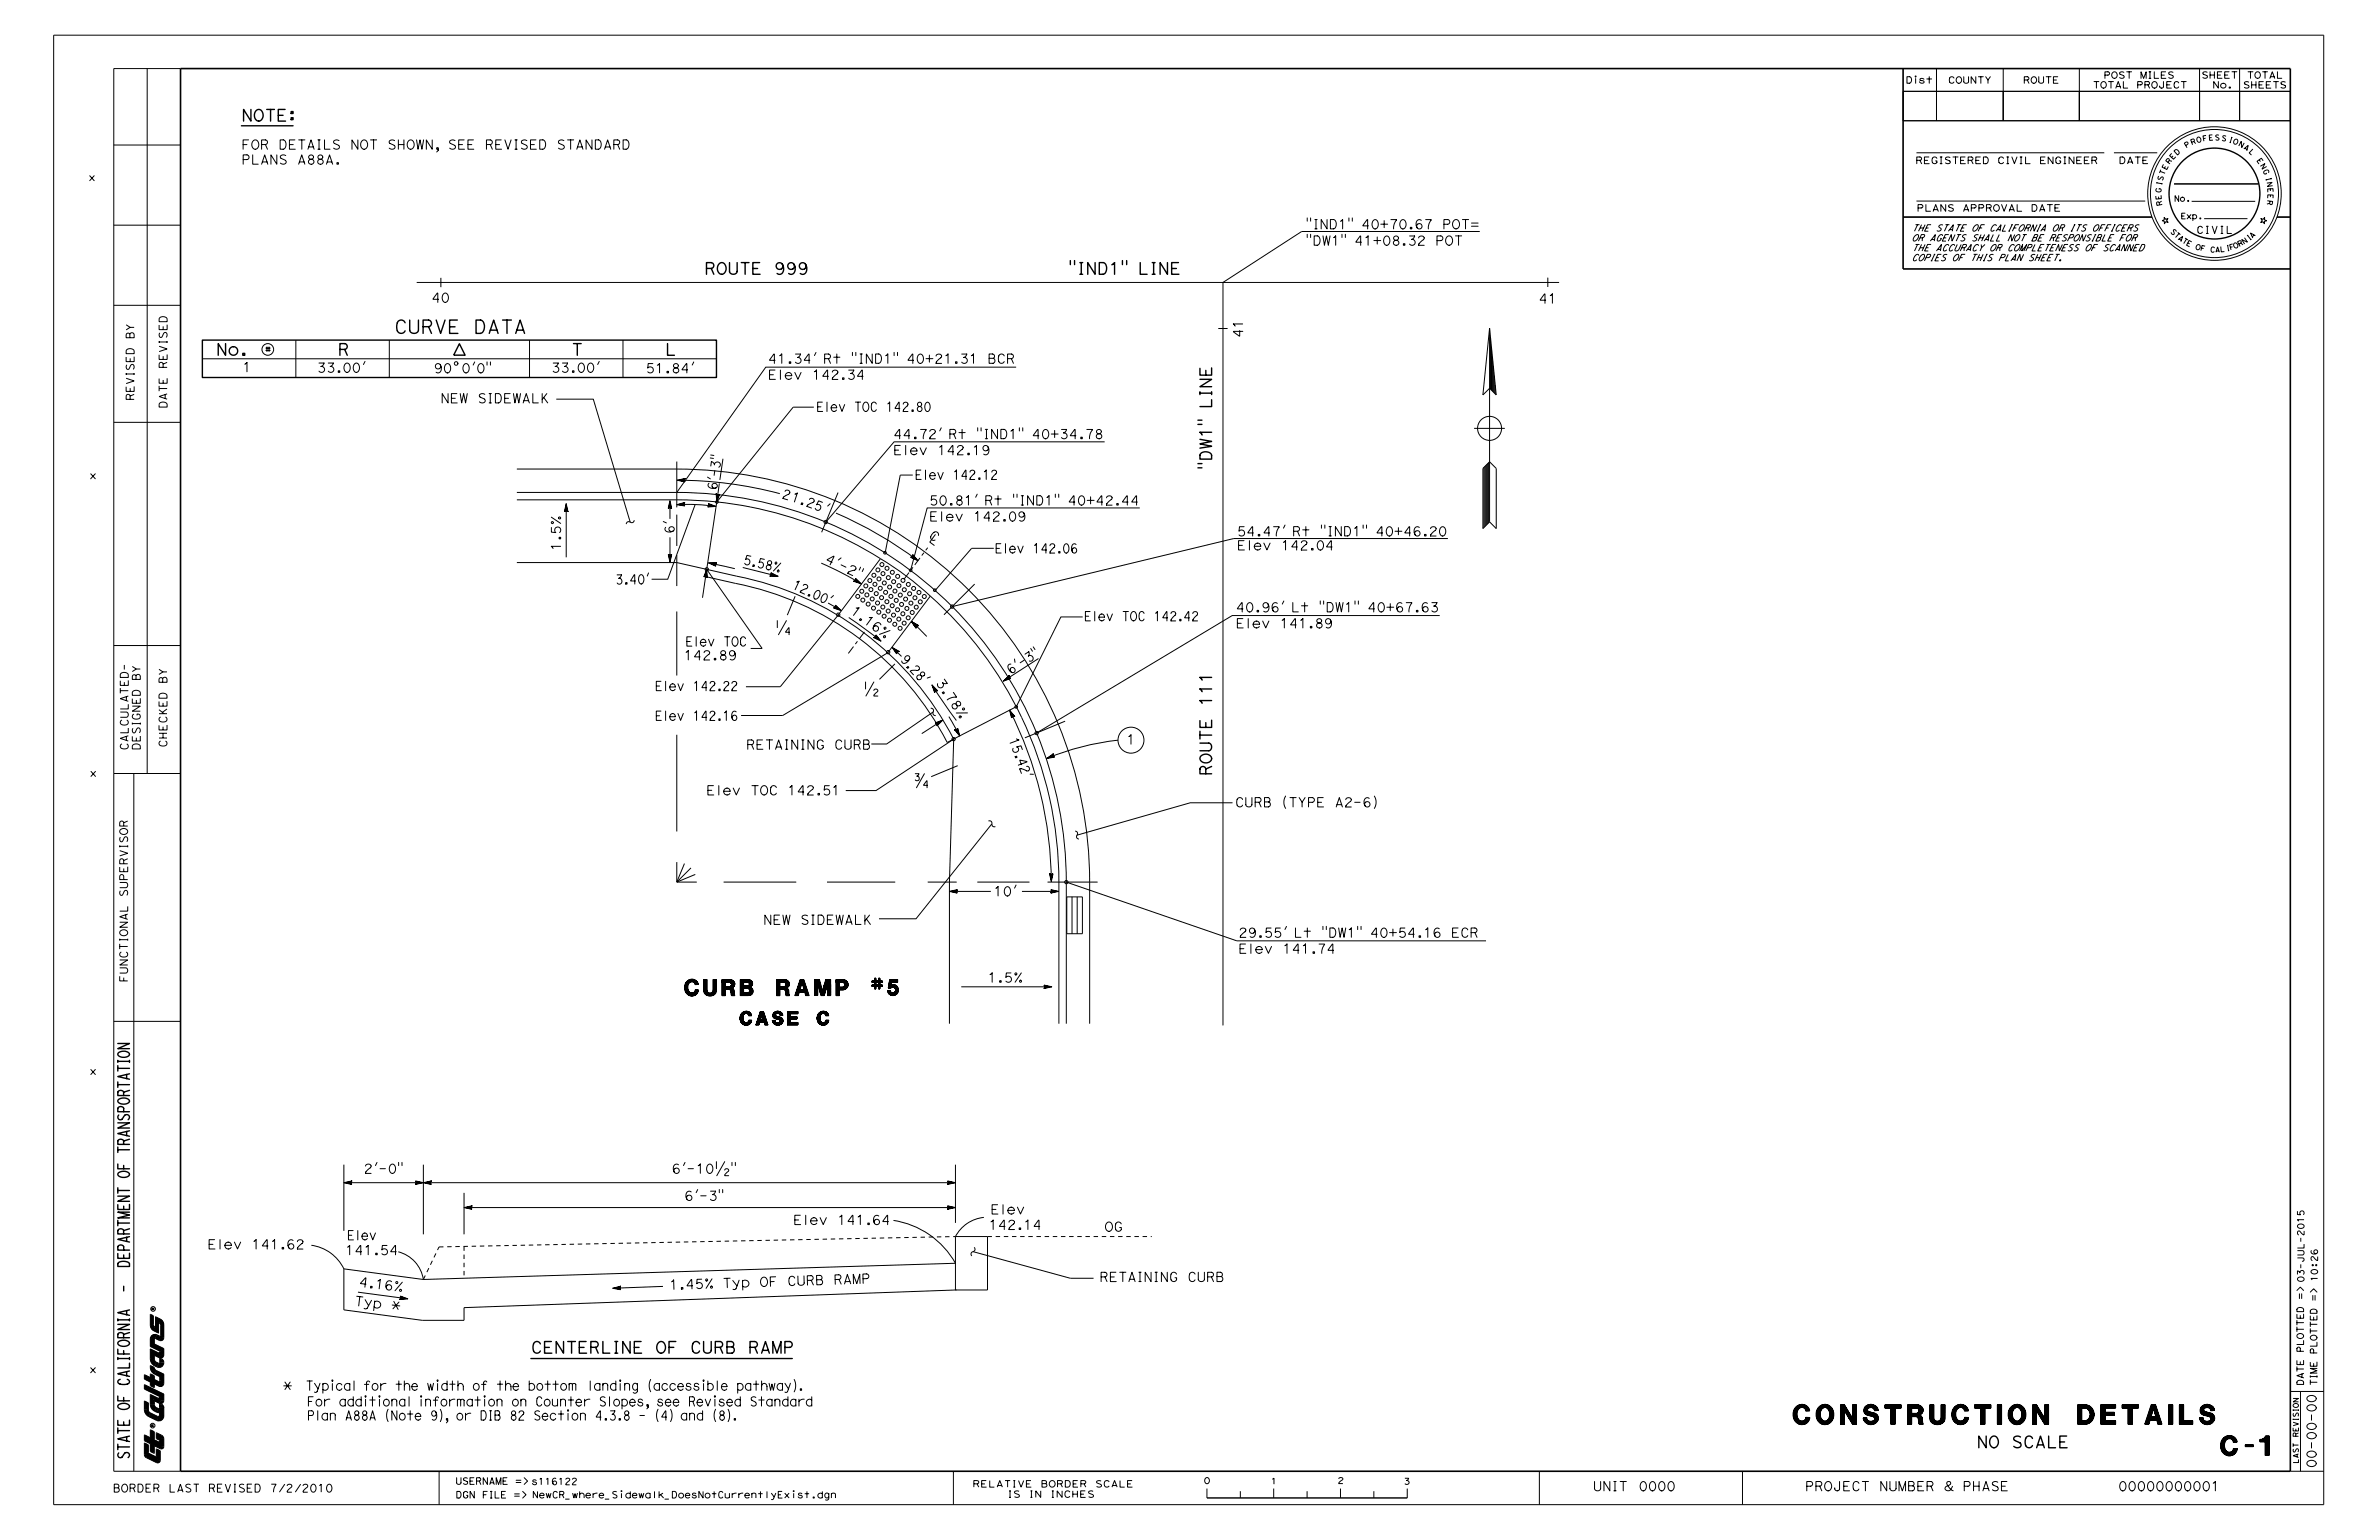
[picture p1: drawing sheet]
<svg xmlns="http://www.w3.org/2000/svg" width="432mm" height="279mm" viewBox="0 0 432 279" stroke-linecap="round" stroke-linejoin="round" font-family="sans-serif">
<defs><g id="words">
<g font-size="3.5">
<text x="325.4" y="258.4">S</text>
<text x="403" y="264">1</text>
</g>
<g font-size="2.9">
<text x="124.3" y="180.6">M</text>
<text x="124.3" y="180.6">#</text>
</g>
<g font-size="2.4">
<text x="71.6" y="60.5">T</text>
<text x="134.3" y="185.9">S</text>
</g>
<g font-size="2.1">
<text x="43.8" y="22">T</text>
<text x="127.9" y="49.8">9</text>
<text x="193.9" y="49.8">E</text>
<text x="39.2" y="64.5">N</text>
<text x="61.3" y="64.5">R</text>
<text x="103.7" y="64.5">T</text>
<text x="120.7" y="64.5">L</text>
<text x="219.9" y="68.4" transform="rotate(-90 219.9 68.4)">E</text>
<text x="219.9" y="77.4" transform="rotate(-90 219.9 77.4)">&quot; LIN</text>
<text x="219.9" y="85.3" transform="rotate(-90 219.9 85.3)">&quot;DW1</text>
<text x="219.9" y="128.1" transform="rotate(-90 219.9 128.1)">1 1 1</text>
<text x="219.9" y="140.8" transform="rotate(-90 219.9 140.8)">ROUTE</text>
<text x="96.4" y="245.5">I</text>
<text x="358.8" y="262.7">S</text>
</g>
<g font-size="1.7">
<text x="43.8" y="29.8">8</text>
<text x="43.8" y="27.1">I</text>
<text x="43.8" y="27.1">W</text>
<text x="237" y="41.5">P</text>
<text x="237" y="44.5">D</text>
<text x="78.3" y="54.9">0</text>
<text x="279.2" y="55">1</text>
<text x="139.4" y="65.9">1</text>
<text x="139.4" y="65.9">B</text>
<text x="225.6" y="61.3" transform="rotate(-90 225.6 61.3)">41</text>
<text x="44" y="67.5">1</text>
<text x="57.5" y="67.6">3</text>
<text x="78.7" y="67.6">9</text>
<text x="100" y="67.6">3</text>
<text x="117.2" y="67.6">1</text>
<text x="139.4" y="68.8">l</text>
<text x="139.4" y="68.8">4</text>
<text x="79.9" y="73.1">I</text>
<text x="148.1" y="74.6">1</text>
<text x="148.1" y="74.6">0</text>
<text x="162.1" y="82.5">l</text>
<text x="162.1" y="82.5">4</text>
<text x="162.1" y="79.6">N</text>
<text x="162.1" y="79.6">1</text>
<text x="130.1" y="89" transform="rotate(-82 130.1 89)">6 '- 3 &quot;</text>
<text x="166" y="87">l</text>
<text x="166" y="87">2</text>
<text x="141.8" y="90.3" transform="rotate(17 141.8 90.3)">2</text>
<text x="143.5" y="90.8" transform="rotate(18 143.5 90.8)">1</text>
<text x="145" y="91.3" transform="rotate(19 145 91.3)">.</text>
<text x="146.2" y="91.7" transform="rotate(20 146.2 91.7)">2</text>
<text x="147.6" y="92.3" transform="rotate(22 147.6 92.3)">5</text>
<text x="168.6" y="94.5">l</text>
<text x="168.6" y="91.6">1</text>
<text x="101.8" y="100" transform="rotate(-90 101.8 100)">1 .5%</text>
<text x="149.6" y="102" transform="rotate(26 149.6 102)">4 '- 2 &quot;</text>
<text x="168.4" y="97.4" transform="rotate(36 168.4 97.4)">C</text>
<text x="180.5" y="100.3">l</text>
<text x="180.5" y="100.3">6</text>
<text x="224.5" y="99.8">l</text>
<text x="224.5" y="97.2">N</text>
<text x="224.5" y="97.2">1</text>
<text x="111.7" y="106" transform="rotate(-1 111.7 106)">3</text>
<text x="111.7" y="106" transform="rotate(-1 111.7 106)">0</text>
<text x="134.8" y="102.3" transform="rotate(13 134.8 102.3)">5 .5</text>
<text x="138.7" y="103.2" transform="rotate(13 138.7 103.2)">8 %</text>
<text x="143.7" y="106.7" transform="rotate(25 143.7 106.7)">1 2 .0</text>
<text x="148.6" y="109" transform="rotate(25 148.6 109)">0 '</text>
<text x="154.2" y="111.2" transform="rotate(36 154.2 111.2)">1 .1 6 %</text>
<text x="196.7" y="112.6">1</text>
<text x="196.7" y="112.6">4</text>
<text x="224.3" y="113.9">l</text>
<text x="224.3" y="113.9">4</text>
<text x="224.3" y="111">W</text>
<text x="224.3" y="111">1</text>
<text x="124.1" y="119.7">1</text>
<text x="124.4" y="117.2">le</text>
<text x="124.4" y="117.2">T</text>
<text x="163.3" y="119.7" transform="rotate(47 163.3 119.7)">9 .2</text>
<text x="118.9" y="125.3">l</text>
<text x="118.9" y="125.3">2</text>
<text x="166" y="122.6" transform="rotate(47 166 122.6)">8 '</text>
<text x="169.8" y="123.8" transform="rotate(56 169.8 123.8)">3 .7 8 %</text>
<text x="183.4" y="122.4" transform="rotate(-33 183.4 122.4)">6 '- 3 &quot;</text>
<text x="118.9" y="130.7">l</text>
<text x="135.4" y="135.9">I</text>
<text x="183.1" y="134.2" transform="rotate(69 183.1 134.2)">1 5 .4 2 '</text>
<text x="204.4" y="135">1</text>
<text x="128.2" y="144.2">l</text>
<text x="128.2" y="144.2">T</text>
<text x="224.2" y="146.4">)</text>
<text x="138.5" y="167.7">I</text>
<text x="180.3" y="162.5">1</text>
<text x="224.8" y="173">l</text>
<text x="224.8" y="173">4</text>
<text x="224.8" y="170.1">W</text>
<text x="224.8" y="170.1">1</text>
<text x="179.2" y="178.2">1</text>
<text x="179.2" y="178.2">%</text>
<text x="66" y="212.9">'-</text>
<text x="121.9" y="212.9">'-</text>
<text x="124.2" y="217.8">'-</text>
<text x="179.8" y="220.3">E</text>
<text x="179.8" y="220.3">l</text>
<text x="37.7" y="226.6">l</text>
<text x="62.6" y="227.6">1</text>
<text x="63" y="225">E</text>
<text x="63" y="225">le</text>
<text x="144" y="222.2">l</text>
<text x="144" y="222.2">4</text>
<text x="179.4" y="223.1">1</text>
<text x="200.4" y="223.4">O</text>
<text x="65.1" y="233.4" transform="rotate(7 65.1 233.4)">4 .1 6 %</text>
<text x="121.5" y="233.9" transform="rotate(-2 121.5 233.9)">1 .4 5 %</text>
<text x="131.1" y="233.6" transform="rotate(-2 131.1 233.6)">T y p</text>
<text x="137.9" y="233.4" transform="rotate(-2 137.9 233.4)">O F</text>
<text x="142.9" y="233.3" transform="rotate(-2 142.9 233.3)">C U R B</text>
<text x="151.3" y="233" transform="rotate(-2 151.3 233)">R A M P</text>
<text x="199.6" y="232.5">I</text>
<text x="64.2" y="236.8" transform="rotate(7 64.2 236.8)">T y p</text>
<text x="70.9" y="237.6" transform="rotate(7 70.9 237.6)">*</text>
<text x="51.3" y="252.3">*</text>
<text x="55.5" y="252.2">i</text>
<text x="55.5" y="252.2">w</text>
<text x="55.7" y="257.6">i</text>
<text x="55.7" y="255.1">i</text>
<text x="55.7" y="255.1">m</text>
<text x="420.4" y="266.4" transform="rotate(-90 420.4 266.4)">00-00-00</text>
<text x="289.1" y="270.5">I</text>
<text x="297.4" y="270.5">0</text>
<text x="327.6" y="270.5">J</text>
<text x="384.4" y="270.5">1</text>
</g>
<g font-size="1.5">
<text x="24.3" y="61.5" transform="rotate(-90 24.3 61.5)">BY</text>
<text x="30.3" y="66.9" transform="rotate(-90 30.3 66.9)">REVISED</text>
<text x="24.3" y="72.7" transform="rotate(-90 24.3 72.7)">REVISED</text>
<text x="30.3" y="74.1" transform="rotate(-90 30.3 74.1)">DATE</text>
<text x="25.5" y="123.5" transform="rotate(-90 25.5 123.5)">BY</text>
<text x="30.3" y="124.1" transform="rotate(-90 30.3 124.1)">BY</text>
<text x="23.3" y="136.1" transform="rotate(-90 23.3 136.1)">CALCULATED-</text>
<text x="25.5" y="136.1" transform="rotate(-90 25.5 136.1)">DESIGNED</text>
<text x="30.3" y="135.6" transform="rotate(-90 30.3 135.6)">CHECKED</text>
<text x="23.2" y="162.7" transform="rotate(-90 23.2 162.7)">SUPERVISOR</text>
<text x="23.2" y="178.2" transform="rotate(-90 23.2 178.2)">FUNCTIONAL</text>
<text x="20.5" y="270.7">1</text>
</g>
<g font-size="1.3">
<text x="398.7" y="42.4">I</text>
<text x="398.7" y="42.4">V</text>
</g>
<g font-size="1.2">
<text x="345.9" y="15.1">i</text>
<text x="353.6" y="15.1">T</text>
<text x="367.2" y="15.1">T</text>
<text x="379.8" y="16">J</text>
<text x="381.8" y="14.2">I</text>
<text x="399.6" y="14.2">S</text>
<text x="401.6" y="16">N</text>
<text x="407.1" y="16">S</text>
<text x="407.8" y="14.2">T</text>
<text x="347.7" y="29.7">I</text>
<text x="384.5" y="29.7">T</text>
<text x="16.3" y="32.8">x</text>
<text x="346.9" y="41.9">T</text>
<text x="347.9" y="38.3">S</text>
<text x="346.9" y="47.3">S</text>
<text x="346.9" y="45.5">C</text>
<text x="346.9" y="43.7">S</text>
<text x="16.3" y="86.9">x</text>
<text x="16.3" y="140.9">x</text>
<text x="16.3" y="195">x</text>
<text x="418.2" y="220.7" transform="rotate(-90 418.2 220.7)">5</text>
<text x="420.7" y="232.5" transform="rotate(-90 420.7 232.5)">1</text>
<text x="420.7" y="231.3" transform="rotate(-90 420.7 231.3)">0: 26</text>
<text x="418.1" y="235.8" transform="rotate(-90 418.1 235.8)">=&gt; 03-JUL-201</text>
<text x="420.5" y="236.1" transform="rotate(-90 420.5 236.1)">=&gt;</text>
<text x="418.1" y="245.4" transform="rotate(-90 418.1 245.4)">PLOTTED</text>
<text x="420.5" y="245.7" transform="rotate(-90 420.5 245.7)">PLOTTED</text>
<text x="16.3" y="249.1">x</text>
<text x="418.1" y="251.4" transform="rotate(-90 418.1 251.4)">DATE</text>
<text x="420.5" y="251.4" transform="rotate(-90 420.5 251.4)">TIME</text>
<text x="82.7" y="269.3">S</text>
<text x="96.4" y="269.4">s</text>
<text x="176.5" y="269.8">S</text>
<text x="82.7" y="271.8">I</text>
<text x="96.6" y="271.8">w</text>
<text x="96.6" y="271.8">i</text>
<text x="182.8" y="271.7">I</text>
<text x="182.8" y="271.7">H</text>
</g>
<g font-size="1.1">
<text x="48.1" y="63.9">#</text>
<text x="218.4" y="269.2">0</text>
<text x="230.6" y="269.3">1</text>
<text x="242.7" y="269.2">2</text>
<text x="254.7" y="269.3">3</text>
</g>
<g font-size="1">
<text x="393.8" y="29.9" transform="rotate(-53 393.8 29.9)">R</text>
<text x="394.4" y="29" transform="rotate(-47 394.4 29)">E</text>
<text x="395.1" y="28.2" transform="rotate(-42 395.1 28.2)">D</text>
<text x="396.8" y="26.9" transform="rotate(-31 396.8 26.9)">P</text>
<text x="397.8" y="26.3" transform="rotate(-20 397.8 26.3)">R</text>
<text x="398.8" y="25.9" transform="rotate(-15 398.8 25.9)">O</text>
<text x="399.8" y="25.6" transform="rotate(-10 399.8 25.6)">F</text>
<text x="400.9" y="25.5" transform="rotate(-4 400.9 25.5)">E</text>
<text x="402" y="25.4" transform="rotate(1 402 25.4)">S</text>
<text x="403.1" y="25.5" transform="rotate(12 403.1 25.5)">S</text>
<text x="404.3" y="25.7" transform="rotate(17 404.3 25.7)">I</text>
<text x="405.2" y="26" transform="rotate(22 405.2 26)">O</text>
<text x="406.2" y="26.4" transform="rotate(28 406.2 26.4)">N</text>
<text x="407.1" y="26.9" transform="rotate(33 407.1 26.9)">A</text>
<text x="408.1" y="27.6" transform="rotate(44 408.1 27.6)">L</text>
<text x="409.6" y="29.1" transform="rotate(55 409.6 29.1)">E</text>
<text x="392.2" y="35" transform="rotate(-85 392.2 35)">G</text>
<text x="392.3" y="33.8" transform="rotate(-79 392.3 33.8)">I</text>
<text x="392.5" y="32.9" transform="rotate(-74 392.5 32.9)">S</text>
<text x="392.8" y="31.9" transform="rotate(-69 392.8 31.9)">T</text>
<text x="393.2" y="30.9" transform="rotate(-63 393.2 30.9)">E</text>
<text x="410.2" y="30" transform="rotate(60 410.2 30)">N</text>
<text x="410.7" y="31" transform="rotate(65 410.7 31)">G</text>
<text x="411.2" y="32.2" transform="rotate(76 411.2 32.2)">I</text>
<text x="411.4" y="33.1" transform="rotate(81 411.4 33.1)">N</text>
<text x="411.6" y="34.1" transform="rotate(87 411.6 34.1)">E</text>
<text x="411.6" y="35.2" transform="rotate(92 411.6 35.2)">E</text>
<text x="392.3" y="36.2" transform="rotate(-96 392.3 36.2)">E</text>
<text x="392.5" y="37.3" transform="rotate(-101 392.5 37.3)">R</text>
<text x="394.6" y="36.5">N</text>
<text x="395.8" y="39.7">E</text>
<text x="411.6" y="36.3" transform="rotate(98 411.6 36.3)">R</text>
<text x="393.9" y="42.1" transform="rotate(46 393.9 42.1)">S</text>
<text x="394.5" y="42.8" transform="rotate(41 394.5 42.8)">T</text>
<text x="395.2" y="43.4" transform="rotate(37 395.2 43.4)">A</text>
<text x="395.9" y="43.9" transform="rotate(32 395.9 43.9)">T</text>
<text x="396.7" y="44.4" transform="rotate(27 396.7 44.4)">E</text>
<text x="398.4" y="45.2" transform="rotate(18 398.4 45.2)">O</text>
<text x="399.3" y="45.4" transform="rotate(13 399.3 45.4)">F</text>
<text x="401.1" y="45.7" transform="rotate(4 401.1 45.7)">C</text>
<text x="402" y="45.8" transform="rotate(-1 402 45.8)">A</text>
<text x="403" y="45.7" transform="rotate(-6 403 45.7)">L</text>
<text x="404" y="45.6" transform="rotate(-10 404 45.6)">I</text>
<text x="404.8" y="45.4" transform="rotate(-15 404.8 45.4)">F</text>
<text x="405.6" y="45.2" transform="rotate(-24 405.6 45.2)">O</text>
<text x="406.4" y="44.8" transform="rotate(-29 406.4 44.8)">R</text>
<text x="407.3" y="44.4" transform="rotate(-34 407.3 44.4)">N</text>
<text x="408.2" y="43.8" transform="rotate(-38 408.2 43.8)">I</text>
<text x="408.8" y="43.3" transform="rotate(-43 408.8 43.3)">A</text>
<text x="417.2" y="260.8" transform="rotate(-90 417.2 260.8)">REVISION</text>
<text x="417.2" y="265.6" transform="rotate(-90 417.2 265.6)">LAST</text>
</g>
<g font-size=".5">
<text x="28" y="237.7" transform="rotate(-90 28 237.7)">R</text>
<text x="27.9" y="258.9" transform="rotate(-90 27.9 258.9)">R</text>
</g>
</g></defs>
<g fill="none" stroke="#000" stroke-width=".25">
<path d="M48.4 19.9h1.4M49.1 19.9v2.1M51.7 19.9h-1.2v2.1h1.3M43.8 22.8h9.4M46.5 20.1a.79 .79 0 0 1 .9-.1 .79 .79 0 0 1 .4 .9 .81 .81 0 0 1-.4 .9 .81 .81 0 0 1-1-.1 1.28 1.28 0 0 1 .1-1.6zM50.5 20.9h.9M52.8 21.4h.4v.3h-.4zM52.8 20.2h.4v.4h-.4zM74.4 58.1v1.8a.83 .83 0 0 0 .8 .6 .83 .83 0 0 0 .7-.6v-1.8M76.8 59.3h1l.5 1.2M77.8 59.3a.61 .61 0 0 0 .5-.6 .61 .61 0 0 0-.5-.6h-1v2.4M79.2 58.1l.8 2.4 .8-2.4"/>
<path d="M81.6 59.3h1M83 58.1h-1.4v2.4h1.5M86.4 58.1h.8a1.36 1.36 0 0 1 0 2.4h-.8zM89 59.9h1.2M91.2 58.1h1.6M92 58.1v2.4M93.8 59.9h1.2M130.5 47.8a.79 .79 0 0 1 1 0 .79 .79 0 0 1 .3 .9 .81 .81 0 0 1-.3 .9 .81 .81 0 0 1-1-.1 1.28 1.28 0 0 1 0-1.7zM132.4 47.6v1.6a.72 .72 0 0 0 .7 .6 .72 .72 0 0 0 .7-.6v-1.6M134.5 47.6h1.4M135.2 47.6v2.2M136.6 48.7h.9"/>
<path d="M137.9 47.6h-1.3v2.2h1.4M142 47.9a1.14 1.14 0 0 1-.5 1.9l-.5-.2M144.1 47.9a1.14 1.14 0 0 1-.5 1.9l-.5-.2M146.2 47.9a1.14 1.14 0 0 1-.5 1.9l-.5-.2M194.3 47.3v.7M195 47.3v.7M198.8 47.6v2.2l-1.4-2.2v2.2M199.5 47.6h.7a1.19 1.19 0 0 1 0 2.2h-.7zM201.8 48l.5-.4v2.2M203.7 47.3v.7M204.5 47.3v.7M207 47.6v2.2h1.2"/>
<path d="M209.1 47.6h.5M209.1 49.8h.5M209.4 47.6v2.2M211.9 47.6v2.2l-1.3-2.2v2.2M212.7 48.7h.8M213.9 47.6h-1.2v2.2h1.3M36.7 61.7h93.3v6.8h-93.3zM44.1 64.1h.3v.4h-.3zM83.4 62.4l1 2h-2.1zM88.8 60.5l.8-2.4 .8 2.4M93.6 60.5l.8-2.4 .8 2.4M217.4 76.2h.8"/>
<path d="M217.4 77h.8M217.4 84.1h.8M217.4 84.9h.8M21.4 192.4v.3M21.4 193.3v1M21.4 196.3v1M21.4 196.8h2.1M21.4 193.8h2.1M21.4 192.6h2.1M21.4 189.3h2.1l-2.1 1h2.1M21.5 199.5l.1-.1a1.36 1.36 0 0 1 1.9 .4 1.31 1.31 0 0 1-2.1 0zM21.5 191l.1-.1a1.36 1.36 0 0 1 1.9 .4 1.31 1.31 0 0 1-2.1 0z"/>
<path d="M22.4 198.2a.59 .59 0 0 0-.5-.4 .59 .59 0 0 0-.5 .4v.6h2.1M23 194.9v.8M23.5 192.4v.3M23.5 197.8l-1.1 .4v.6M23.5 194.8l-2.1 .5 2.1 .5M21.4 211.2v.9h2.1M21.4 208.1v1M21.4 215.5v1M21.4 216h2.1M21.4 208.6h2.1M21.4 217h2.1l-2.1 1h2.1M21.4 203.7h2.1l-2.1 1h2.1"/>
<path d="M21.5 212.8l.1-.1a1.36 1.36 0 0 1 1.9 .4 1.31 1.31 0 0 1-2.1 0zM21.6 202.3a.51 .51 0 0 0 .1 .8 .51 .51 0 0 0 .7-.4 .54 .54 0 0 1 .8-.5 .54 .54 0 0 1 .1 1M22.4 207a.59 .59 0 0 0-.5-.3 .59 .59 0 0 0-.5 .3v.6h2.1M22.4 211.4v.7M22.5 201.7v-.6a.59 .59 0 0 0-.6-.3 .59 .59 0 0 0-.5 .3v.6h2.1M22.5 218.8v.6M23 205.3v.7M23.5 219.9h-2.1l2.1 .5-2.1 .6h2.1M23.5 218.5v.9h-2.1v-.8M23.5 206.7l-1.1 .3v.6M23.5 205.2l-2.1 .5 2.1 .4M21.4 221.4v1"/>
<path d="M21.4 239.3v.3M21.4 239.5h2.1M21.4 221.9h2.1M21.4 229.1a1.57 1.57 0 0 1 2.1 .2v.5h-2.1zM22.4 223.3a.59 .59 0 0 0-.5-.4 .59 .59 0 0 0-.5 .4v.6h2.1M22.5 233.4v.8M22.5 226.8v-.6a.59 .59 0 0 0-.6-.3 .59 .59 0 0 0-.5 .3v.6h2.1M22.5 227.7v.6M23 224.5v.7M23 237.8v.7M23.5 239.3v.3M23.5 237.7l-2.1 .5 2.1 .4"/>
<path d="M23.5 227.4v.9h-2.1v-.9M23.5 224.4l-2.1 .5 2.1 .4M23.5 222.9l-1.1 .4v.6M21.4 253.3v.8h2.1M21.4 244.8v.9h2.1M21.4 246.3v.4M21.4 259.1v1M21.4 259.6h2.1M21.4 246.5h2.1M21.4 240.3h2.1l-2.1 .9h2.1M21.5 254.9l.1-.1a1.36 1.36 0 0 1 1.9 .4 1.31 1.31 0 0 1-2.1 0zM21.5 243.5l.1-.1a1.36 1.36 0 0 1 1.9 .3 1.31 1.31 0 0 1-2.1 .1z"/>
<path d="M21.8 250.3a.43 .43 0 0 0-.4 .4 .43 .43 0 0 0 .4 .4 1.56 1.56 0 0 0 1.7-.3l-.1-.3-.3-.2M22.4 242.1a.59 .59 0 0 0-.5-.3 .59 .59 0 0 0-.5 .3v.6h2.1M22.4 245v.7M22.4 253.5v.6M22.5 258v.6M23 248.9v.7M23.5 247.3v.9h-2.1M23.5 246.3v.4M23.5 257.7v.9h-2.1v-.9M23.5 248.7l-2.1 .5 2.1 .5M23.5 241.8l-1.1 .3v.6M27.4 259.6v3.7"/>
<path d="M27.9 259.8v3.7M96.4 246.5h47.4M98.8 244.5h.9M100.1 243.4h-1.3v2.1h1.4M102.3 243.4v2.1l-1.3-2.1v2.1M103 243.4h1.4M103.7 243.4v2.1M105.1 244.5h.9M106.4 243.4h-1.3v2.1h1.4M107.2 244.4h.9l.5 1.1M108.1 244.4a.53 .53 0 0 0 .5-.5 .53 .53 0 0 0-.5-.5h-.9v2.1M109.4 243.4v2.1h1.3"/>
<path d="M111.6 243.4h.5M111.6 245.5h.5M111.9 243.4v2.1M114.4 243.4v2.1l-1.4-2.1v2.1M115.1 244.5h.9M116.4 243.4h-1.3v2.1h1.3M119.5 243.6a.79 .79 0 0 1 1-.1 .79 .79 0 0 1 .3 .9 .81 .81 0 0 1-.4 .9 .81 .81 0 0 1-.9-.1 1.28 1.28 0 0 1 0-1.6zM121.4 244.5h.9M122.7 243.4h-1.3v2.1M127 243.8a.72 .72 0 0 0-.9-.4 .72 .72 0 0 0-.5 .9 .84 .84 0 0 0 .9 1.2l.5-.4M127.7 243.4v1.6a.72 .72 0 0 0 .7 .5 .72 .72 0 0 0 .7-.5v-1.6M129.8 244.4h.9l.5 1.1"/>
<path d="M130.7 244.4a.53 .53 0 0 0 .5-.5 .53 .53 0 0 0-.5-.5h-.9v2.1M131.9 243.4h.8a.53 .53 0 0 1 .5 .4 .53 .53 0 0 1-.3 .6 .6 .6 0 0 1 .4 .6 .6 .6 0 0 1-.5 .5h-.9zM131.9 244.4h1M136.1 244.4h.9l.5 1.1M137 244.4a.53 .53 0 0 0 .5-.5 .53 .53 0 0 0-.5-.5h-.9v2.1M138.2 245.5l.7-2.1 .7 2.1M138.4 245h1.1M140.3 245.5v-2.1l.7 2.1 .8-2.1v2.1M142.5 244.5h.8a.54 .54 0 0 0 .5-.6 .54 .54 0 0 0-.5-.5h-.8v2.1M21.4 262v1M21.4 262.5h2.1M21.6 263.6a.51 .51 0 0 0 .1 .8 .51 .51 0 0 0 .7-.4 .54 .54 0 0 1 .8-.5 .54 .54 0 0 1 .1 1"/>
<path d="M23 260.7v.7M23.5 260.6l-2.1 .4 2.1 .5M26.3 260.5v.8M26.3 262v1.9M26.8 262.2v1.6M28.5 260.1v.8M28.5 263.1v1.5M29.5 261v1.4M219.1 271.8h36.3M361.5 260.7a.79 .79 0 0 1 .9 0 .79 .79 0 0 1 .3 .9 .81 .81 0 0 1-.3 .9 .81 .81 0 0 1-1-.1 1.28 1.28 0 0 1 .1-1.7zM366.7 260.7a.69 .69 0 0 0-.7-.2 .69 .69 0 0 0-.5 .7l.1 .1a1.94 1.94 0 0 1 1.2 .8 .77 .77 0 0 1-1.3 .3M368.9 261a.72 .72 0 0 0-.9-.4 .72 .72 0 0 0-.4 .9 .84 .84 0 0 0 .8 1.1l.5-.3"/>
<path d="M369.7 262.7l.7-2.2 .7 2.2M369.8 262.1h1.1M371.8 260.5v2.2h1.3M373.9 261.6h.8M375.1 260.5h-1.2v2.2h1.3"/>
<circle cx="401.9" cy="35.1" r="8.2"/>
<circle cx="141.5" cy="48.3" r=".61"/>
<circle cx="143.6" cy="48.3" r=".61"/>
<circle cx="145.7" cy="48.3" r=".61"/>
<circle cx="42.4" cy="63.7" r=".77"/>
</g>
<g fill="none" stroke="#000" stroke-width=".18">
<path d="M9.7 6.4h412.1v266.6h-412.1zM26.7 12.4v127.9M32.8 12.4h-12.1v254.5h12.1M345.4 16.6h70.3v5.3h-70.3zM347.7 14.2v.9M349.2 14.4a.38 .38 0 0 0-.4-.2 .38 .38 0 0 0-.3 .3l.3 .1a.27 .27 0 0 1 .4 .1 .27 .27 0 0 1-.1 .4h-.4l-.3-.3M349.7 14.3h.9M350.2 13.9v1.2M351.5 12.4v9.5M355.3 14a.53 .53 0 0 1 .7 .2 .53 .53 0 0 1-.1 .7 .53 .53 0 0 1-.7 0l-.1-.5zM356.4 13.9v1l.5 .2 .4-.2v-1M358.6 13.9v1.2l-.8-1.2v1.2"/>
<path d="M359.1 13.9h.9M359.5 13.9v1.2M360.4 13.9l.4 .6 .5-.6M360.8 14.5v.6M363.6 12.4v9.5M368.9 14a.53 .53 0 0 1 .7 .2 .53 .53 0 0 1-.1 .7 .53 .53 0 0 1-.7 0l-.1-.5zM370 13.9l.1 1 .4 .2 .4-.2v-1M371.4 13.9h.9M371.8 13.9v1.2M372.7 14.5h.6M373.5 13.9h-.8v1.2h.8M377.4 12.4v9.5"/>
<path d="M381.5 14.9a.53 .53 0 0 1 .7 .2 .53 .53 0 0 1-.1 .7 .53 .53 0 0 1-.7 0l-.1-.5zM382.7 14.8h.9M383.2 14.8v1.2M383.5 13.1a.53 .53 0 0 1 .7 .2 .53 .53 0 0 1-.1 .7 .53 .53 0 0 1-.7 0l-.1-.5zM384 16l.5-1.2 .4 1.2M384.1 15.7h.7M385.4 14.8v1.2h.8M385.5 13.1a.44 .44 0 0 0-.5-.1 .44 .44 0 0 0-.3 .4l.3 .1a.42 .42 0 0 1 .4 .1 .42 .42 0 0 1 .1 .5 .61 .61 0 0 1-.8 0M386 13h.9M386.5 13v1.2M388 15.4h.5a.3 .3 0 0 0 .3-.3 .3 .3 0 0 0-.3-.3h-.5v1.2M388.6 14.2v-1.2l.5 1.2 .4-1.2v1.2"/>
<path d="M389.3 15.4h.6l.3 .6M389.9 15.4a.29 .29 0 0 0 .3-.3 .29 .29 0 0 0-.3-.3h-.6v1.2M390.1 13h.3M390.1 14.2h.3M390.2 13v1.2M390.8 14.9a.53 .53 0 0 1 .7 .2 .53 .53 0 0 1-.1 .7 .53 .53 0 0 1-.7 0l-.1-.5zM391 13v1.2h.8M392.3 13.6h.5M392.7 14.8v.9l-.3 .3a.33 .33 0 0 1-.4-.4M393.1 13h-.8v1.2h.8M393.3 15.4h.5M394.1 14.8h-.8v1.2h.8"/>
<path d="M394.4 13.1a.44 .44 0 0 0-.5-.1 .44 .44 0 0 0-.3 .4l.3 .1a.42 .42 0 0 1 .4 .1 .42 .42 0 0 1 .1 .5 .61 .61 0 0 1-.8 0M395.4 15a.5 .5 0 0 0-.7-.1 .5 .5 0 0 0-.1 .7 .44 .44 0 0 0 .4 .4 .44 .44 0 0 0 .4-.2M395.9 14.8h.9M396.4 14.8v1.2M399.2 12.4v9.5M401.1 13.6h.8M401.1 13v1.2M401.9 13v1.2M402.5 13.6h.5M403.3 13h-.8v1.2h.8M403.8 13.6h.5M404.6 13h-.8v1.2h.8"/>
<path d="M404.6 15.8h.2v.2h-.2zM405.1 13h.9M405.6 13v1.2M406.5 12.4v9.5M408.7 15.4h.8M408.7 14.8v1.2M409.5 14.8v1.2M409.5 13.1a.53 .53 0 0 1 .7 .2 .53 .53 0 0 1-.1 .7 .53 .53 0 0 1-.7 0l-.1-.5zM410 15.4h.6M410.7 13h.9M410.8 14.8h-.8v1.2h.8M411.1 13v1.2"/>
<path d="M411.3 15.4h.6M412 14.2l.4-1.2 .5 1.2M412.1 13.9h.7M412.1 14.8h-.8v1.2h.9M412.7 14.8h.8M413.1 14.8v1.2M413.4 13v1.2h.8M414.8 14.9a.44 .44 0 0 0-.5-.1 .44 .44 0 0 0-.3 .4l.3 .1a.42 .42 0 0 1 .4 .1 .42 .42 0 0 1 .1 .5 .61 .61 0 0 1-.8 0M20.7 26.3h12.1M45.9 28.1v1.7h1M47.5 29.8l.5-1.7 .6 1.7M47.5 26.2h.7l.3 .9"/>
<path d="M47.6 29.4h.9M48.2 26.2a.42 .42 0 0 0 .3-.4 .42 .42 0 0 0-.3-.4h-.7v1.7M50.2 28.1v1.7l-1-1.7v1.7M50.8 25.4h.6a.95 .95 0 0 1 0 1.7h-.6zM51.9 28.2a.56 .56 0 0 0-.6-.1 .56 .56 0 0 0-.4 .5l.5 .3a.45 .45 0 0 1 .5 .3 .45 .45 0 0 1-.2 .5l-.4 .1-.4-.2M52.5 26.2h.7M53.5 25.4h-1v1.7h1.1M54.2 29.8l.6-1.7 .5 1.7M54.2 25.4h1.1M54.3 29.4h.9M54.8 25.4v1.7M55.9 27.1l.6-1.7 .5 1.7"/>
<path d="M56 26.7h.9M57.7 25.4h.4M57.7 27.1h.4M57.9 25.4v1.7M58.9 25.4v1.7h1M59.3 29.8l.5-1.7 .6 1.7M59.4 29.4h.8M61.2 29.5h.2v.3h-.2zM61.5 25.5a.56 .56 0 0 0-.6-.1 .56 .56 0 0 0-.3 .5l.5 .3a.45 .45 0 0 1 .5 .3 .45 .45 0 0 1-.2 .5l-.5 .1-.3-.2M65 25.4v1.7l-1.1-1.7v1.7M65.7 25.5a.7 .7 0 0 1 .9 .1 .7 .7 0 0 1 .1 .9 .64 .64 0 0 1-.8 .6 .64 .64 0 0 1-.4-.9zM67.2 25.4h1.2"/>
<path d="M67.8 25.4v1.7M71.6 25.5a.56 .56 0 0 0-.6-.1 .56 .56 0 0 0-.3 .5l.5 .3a.45 .45 0 0 1 .5 .3 .45 .45 0 0 1-.3 .5l-.4 .1-.4-.2M72.3 25.4v1.7M72.3 26.2h1M73.3 25.4v1.7M74.2 25.5a.7 .7 0 0 1 .8 .1 .7 .7 0 0 1 .1 .9 .64 .64 0 0 1-.7 .6 .64 .64 0 0 1-.5-.9zM75.6 25.4l.3 1.7 .3-1.7 .4 1.7 .3-1.7M78.4 25.4v1.7l-1-1.7v1.7M79.3 26.8h.2v.3h-.2zM79.5 27.1v.2l-.2 .3M82.6 25.5a.56 .56 0 0 0-.6-.1 .56 .56 0 0 0-.4 .5l.5 .3a.45 .45 0 0 1 .5 .3 .45 .45 0 0 1-.2 .5l-.4 .1-.4-.2M83.3 26.2h.7"/>
<path d="M84.2 25.4h-.9v1.7h1M84.9 26.2h.7M85.9 25.4h-1v1.7h1.1M88.3 26.2h.7l.4 .9M89 26.2a.42 .42 0 0 0 .4-.4 .42 .42 0 0 0-.4-.4h-.7v1.7M90 26.2h.7M91 25.4h-1v1.7h1M91.6 25.4l.6 1.7 .6-1.7M93.5 25.4h.4M93.5 27.1h.4M93.7 25.4v1.7M95.6 25.5a.56 .56 0 0 0-.6-.1 .56 .56 0 0 0-.3 .5l.5 .3a.45 .45 0 0 1 .5 .3 .45 .45 0 0 1-.3 .5l-.4 .1-.4-.2"/>
<path d="M96.3 26.2h.7M97.3 25.4h-1v1.7h1M98 25.4h.5a.95 .95 0 0 1 0 1.7h-.5zM102.3 25.5a.56 .56 0 0 0-.6-.1 .56 .56 0 0 0-.3 .5l.5 .3a.45 .45 0 0 1 .5 .3 .45 .45 0 0 1-.2 .5l-.5 .1-.3-.2M103 25.4h1.1M103.6 25.4v1.7M104.7 27.1l.5-1.7 .6 1.7M104.8 26.7h.9M107.4 25.4v1.7l-1-1.7v1.7M108.1 25.4h.5a.95 .95 0 0 1 0 1.7h-.5zM109.7 27.1l.6-1.7 .6 1.7M109.9 26.7h.8"/>
<path d="M111.4 26.2h.7l.4 .9M112.1 26.2a.42 .42 0 0 0 .4-.4 .42 .42 0 0 0-.4-.4h-.7v1.7M113.1 25.4h.6a.95 .95 0 0 1-.1 1.7h-.5zM237.3 39.5v.6M237.9 39.5v.6M240.9 39.8v1.7l-1.1-1.7v1.7M241.5 39.8h.5a.95 .95 0 0 1 0 1.7h-.5zM244.8 39.5v.6M245.4 39.5v.6M252.5 39.8h1a2.61 2.61 0 0 0-.6 1.7M258 40a.67 .67 0 0 0-.9 .1 .67 .67 0 0 0 0 .8l.1 .4M258.8 39.8h1a2.61 2.61 0 0 0-.5 1.7"/>
<path d="M263.9 40a.7 .7 0 0 1 .9 .1 .7 .7 0 0 1 .1 .8 .65 .65 0 0 1-.8 .6 .65 .65 0 0 1-.5-.9zM265.4 39.8h1.2M266 39.8v1.7M347.8 36.5h41.6M347.8 27.7h34.1M349.3 29.1h.6M349.6 37.1v1.2h.8M350.1 28.5h-.8v1.2h.9M350.9 38.3l.4-1.2 .5 1.2M351 38h.7M351.6 28.7a.52 .52 0 0 0-.8-.1 .52 .52 0 0 0-.1 .7 .44 .44 0 0 0 .5 .4 .44 .44 0 0 0 .4-.5h-.3M352.2 28.5h.3"/>
<path d="M352.2 29.7h.3M352.3 28.5v1.2M353.2 37.1v1.2l-.9-1.2v1.2M353.9 28.6a.46 .46 0 0 0-.5-.1 .46 .46 0 0 0-.3 .3l.8 .4a.33 .33 0 0 1 0 .4 .33 .33 0 0 1-.5 .1l-.3-.1M354.5 28.5h.9M354.5 37.2a.46 .46 0 0 0-.5-.1 .46 .46 0 0 0-.3 .4l.7 .3a.33 .33 0 0 1 0 .5 .33 .33 0 0 1-.4 0l-.3-.1M354.9 28.5v1.2M355.9 29.1h.5M356.4 38.3l.5-1.2 .4 1.2M356.5 38h.7M356.7 28.5h-.8v1.2h.8M357.2 29.1h.6l.3 .6"/>
<path d="M357.8 29.1a.3 .3 0 0 0 .3-.3 .3 .3 0 0 0-.3-.3h-.6v1.2M357.8 37.7h.6a.31 .31 0 0 0 .3-.3 .31 .31 0 0 0-.3-.3h-.6v1.2M358.6 29.1h.6M359.2 37.7h.5a.31 .31 0 0 0 .4-.3 .31 .31 0 0 0-.3-.3h-.6v1.2M359.4 28.5h-.8v1.2h.9M360 28.5h.5a.65 .65 0 0 1 .4 .6 .65 .65 0 0 1-.5 .6h-.4zM360.5 37.7h.6l.3 .6M361.1 37.7a.3 .3 0 0 0 .3-.3 .3 .3 0 0 0-.3-.3h-.6v1.2M363.3 37.1l.5 1.2 .4-1.2M363.6 28.7a.52 .52 0 0 0-.7-.1 .52 .52 0 0 0-.1 .7 .46 .46 0 0 0 .4 .4 .46 .46 0 0 0 .4-.2M364.2 28.5h.4M364.2 29.7h.4"/>
<path d="M364.4 28.5v1.2M364.7 38.3l.4-1.2 .5 1.2M364.8 38h.7M365.2 28.5l.4 1.2 .5-1.2M366.1 37.1v1.2h.8M366.7 28.5h.3M366.7 29.7h.3M366.8 28.5v1.2M367.7 28.5v1.2h.8M368.8 37.1h.5a.64 .64 0 0 1 .4 .6 .64 .64 0 0 1-.4 .6h-.5zM370.2 38.3l.5-1.2 .4 1.2M370.3 38h.7"/>
<path d="M370.4 29.1h.5M371.2 28.5h-.8v1.2h.8M371.6 37.1h.9M372.1 37.1v1.2M372.6 28.5v1.2l-.8-1.2v1.2M373 37.7h.5M373.8 37.1h-.8v1.2h.8M374 28.7a.52 .52 0 0 0-.7-.1 .52 .52 0 0 0-.1 .7 .44 .44 0 0 0 .5 .4 .44 .44 0 0 0 .3-.5h-.2M374.6 28.5h.3M374.6 29.7h.3M374.8 28.5v1.2M376.4 28.5v1.2l-.8-1.2v1.2"/>
<path d="M376.9 29.1h.6M377.7 28.5h-.8v1.2h.9M378.3 29.1h.6M379.1 28.5h-.8v1.2h.9M379.7 29.1h.6l.3 .6M380.3 29.1a.3 .3 0 0 0 .3-.3 .3 .3 0 0 0-.3-.3h-.6v1.2M383.7 27.7h7.9M386.2 29.7l.4-1.2 .5 1.2M386.3 29.4h.7M387.6 28.5h.9M388 28.5v1.2M388.9 29.1h.6"/>
<path d="M389.8 28.5h-.9v1.2h.9M392.8 39.4l.3 .4 .4-.2-.3 .4 .3 .4-.4-.2-.3 .4v-.4l-.4-.2 .4-.1zM394.6 33.4h15.3M397 38.9l.7 .8M397.1 36.4h.1v.1h-.1zM397.7 38.9l-.7 .8M397.8 36.5h11.5M398 39a.4 .4 0 0 1 .6 0 .4 .4 0 0 1 0 .6 .4 .4 0 0 1-.6 0M398 39v1M399.3 39.5h.2v.2h-.2zM400.1 39.7h7.8M410.4 39.6l.4 .2 .2-.3v.4l.4 .1-.4 .2v.4l-.2-.4-.5 .2 .3-.4z"/>
<path d="M20.7 40.9h12.1M20.7 55.4h12.1M75.6 51.2h207.4M80 50.4v1.7M80.5 53.3a.57 .57 0 0 1 .7 0 .57 .57 0 0 1 .2 .7 .59 .59 0 0 1-.2 .7 .59 .59 0 0 1-.8 0 1.12 1.12 0 0 1 .1-1.4zM221.1 59.6h1.7M237.3 42.5v.6M237.9 42.5v.6M240.1 42.8l.3 1.7 .4-1.7 .3 1.7 .3-1.7M242 43.1l.4-.3v1.7M243.3 40.1l.4-.3v1.7M243.6 42.5v.6"/>
<path d="M244.2 42.5v.6M247.1 43.9h-1l.8-1.1h.1v1.7M247.9 43.1l.4-.3v1.7M248.4 41h-1l.7-1.2h.1v1.7M249.3 40a.57 .57 0 0 1 .7 0 .57 .57 0 0 1 .2 .7 .59 .59 0 0 1-.2 .7 .59 .59 0 0 1-.8-.1 1.12 1.12 0 0 1 .1-1.3zM249.4 43.6h1.2M250 43v1.3M250.6 40.7h1.3M251.2 40v1.3M251.4 43a.57 .57 0 0 1 .7 0 .57 .57 0 0 1 .2 .6 .59 .59 0 0 1-.2 .7 .59 .59 0 0 1-.8 0 1.12 1.12 0 0 1 .1-1.3zM254.3 40a.57 .57 0 0 1 .7 0 .57 .57 0 0 1 .2 .7 .59 .59 0 0 1-.2 .7 .59 .59 0 0 1-.7-.1 1.12 1.12 0 0 1 0-1.3zM254.7 44.2h.3v.3h-.3z"/>
<path d="M255.8 42.8h1l-.2 .4-.4 .2a.55 .55 0 0 1 .6 .8 .55 .55 0 0 1-1 .1M256 41.2h.3v.3h-.3zM257.5 43.2a.47 .47 0 0 1 .6-.4 .47 .47 0 0 1 .2 .7l-.6 .5-.2 .5h1M260.8 43.7h.7a.43 .43 0 0 0 .4-.5 .43 .43 0 0 0-.4-.4h-.7v1.7M262.1 40.7h.7a.43 .43 0 0 0 .3-.4 .43 .43 0 0 0-.3-.5h-.7v1.7M262.7 43a.7 .7 0 0 1 .8 .1 .7 .7 0 0 1 .1 .8 .64 .64 0 0 1-.8 .6 .64 .64 0 0 1-.4-.9zM264.2 42.8h1.1M264.7 42.8v1.7M267.1 41h1.2M267.1 40.5h1.2M268.6 42h-32.3l-14.3 9.2v134.8M270.4 59.5v35.2"/>
<path d="M270.4 59.5l1.2 12.2-1.2-1.3-1.2 1.3zM280.9 50.4v1.7M281.4 53.6l.4-.3v1.7M348.5 43.1h.4v.6M348.5 44.9h.6M348.5 41.4h.6M348.6 46.4l.1-.1a.33 .33 0 0 1 .5-.1 .33 .33 0 0 1 0 .5l-.2 .4a.36 .36 0 0 1-.6 .2 .36 .36 0 0 1 0-.6zM348.8 44.4l-.6 1.1M348.8 40.8l-.6 1.1M348.9 43.1l.4-.2v-.3h-.5l-.6 1.1M349.4 44.4l-.5 1.1M349.4 40.8l-.5 1.1"/>
<path d="M349.6 46.7h.4l.3-.1a.24 .24 0 0 0 .1-.2 .24 .24 0 0 0-.1-.3h-.5l-.5 1.2M349.6 44.9h.4M349.6 41.4h.4M350.4 43.7l.9-1.1-.2 1.1M350.4 47.3h.3M350.5 44.4h-.6l-.6 1.1h.7M350.5 40.8h-.6l-.6 1.2h.7M350.6 43.5h.5M351 46.1h.3M351.1 46.1l-.5 1.2M351.5 46.7h.4M351.5 45.5l.9-1.1-.2 1.1"/>
<path d="M351.7 45.2h.5M352.4 46.1h-.7l-.5 1.2h.7M352.6 42.8a.32 .32 0 0 0-.3-.3 .32 .32 0 0 0-.4 .3 .71 .71 0 0 0-.2 .9 .57 .57 0 0 0 .7-.4h-.2M352.6 40.9a.38 .38 0 0 0-.6 0 .38 .38 0 0 0 .3 .6 .44 .44 0 0 1-.2 .4 .44 .44 0 0 1-.5-.1M352.8 43.2h.5M353.1 40.8h.7M353.4 46.2a.38 .38 0 0 0-.6 .1 .38 .38 0 0 0 .3 .5 .44 .44 0 0 1-.3 .5 .44 .44 0 0 1-.4-.1M353.5 40.8l-.6 1.1M353.6 42l.9-1.2-.1 1.2M353.7 44.6a.32 .32 0 0 0-.3-.3 .32 .32 0 0 0-.3 .3 .68 .68 0 0 0-.2 .9l.4-.2M353.7 42.6h-.6l-.6 1.1h.7M353.9 41.7h.5"/>
<path d="M354.8 44.6a.32 .32 0 0 0-.4-.3 .32 .32 0 0 0-.3 .3 .68 .68 0 0 0-.2 .9l.5-.2M354.9 46.4v-.1a.33 .33 0 0 1 .6-.1 .33 .33 0 0 1 0 .5l-.3 .4a.36 .36 0 0 1-.6 .2 .36 .36 0 0 1 .1-.6zM354.9 42.6l-.6 1.1-.1-1.1-.6 1.1M355.2 42.6h.8M355.3 44.4l-.5 .8a.36 .36 0 0 0 .4 .4 .36 .36 0 0 0 .4-.4l.4-.8M355.3 40.8h.7M355.6 42.6l-.5 1.1M355.6 40.8l-.5 1.1M355.8 46.7h.4M356.1 41.4h.4M356.1 44.9h.4v.6M356.5 44.9l.4-.2v-.3h-.6l-.5 1.1"/>
<path d="M356.7 46.1h-.6l-.6 1.2M356.9 45.5l.9-1.1-.2 1.1M356.9 42.7a.38 .38 0 0 0-.6 0 .38 .38 0 0 0 .3 .6 .44 .44 0 0 1-.2 .4 .44 .44 0 0 1-.5-.1M357 40.8h-.6l-.6 1.2h.7M357.1 45.2h.5M358.2 46.1h.7M358.4 41l.1-.1a.33 .33 0 0 1 .5-.1 .33 .33 0 0 1 0 .5l-.3 .4a.36 .36 0 0 1-.5 .2 .36 .36 0 0 1 0-.6zM358.6 46.1l-.6 1.2M359 46.7h.7M359.1 44.6a.32 .32 0 0 0-.3-.3 .32 .32 0 0 0-.3 .3 .68 .68 0 0 0-.2 .9l.5-.2M359.1 42.7a.38 .38 0 0 0-.6 0 .38 .38 0 0 0 .3 .6 .44 .44 0 0 1-.3 .4 .44 .44 0 0 1-.5-.1M359.3 43.2h.6"/>
<path d="M359.3 46.1l-.5 1.2M359.3 41.4h.5M359.6 42.6l-.6 1.1M359.6 44.4l.1 .5 .6-.5M359.7 44.9l-.3 .6M359.9 47.3h.3M360 46.1l-.6 1.2M360.1 43.7l.9-1.1-.2 1.1M360.2 42.6l-.5 1.1M360.2 40.8h-.6l-.6 1.1M360.3 43.5h.6M360.5 46.1h.2"/>
<path d="M360.6 46.1l-.5 1.2M361.6 44.6l.1-.1a.33 .33 0 0 1 .5-.1 .33 .33 0 0 1 0 .5l-.2 .4a.36 .36 0 0 1-.6 .2 .36 .36 0 0 1 0-.6zM361.8 42.6l-.6 1.1h.7M361.8 46.2a.38 .38 0 0 0-.6 .1 .38 .38 0 0 0 .3 .5 .44 .44 0 0 1-.2 .5 .44 .44 0 0 1-.5-.1M362.3 42l.9-1.2-.2 1.2M362.3 41a.32 .32 0 0 0-.3-.3 .32 .32 0 0 0-.3 .3 .68 .68 0 0 0-.2 .9l.5-.2M362.5 41.7h.6M362.6 44.9h.4v.6M362.9 42.6l-.6 1.1h.7M363 44.9l.3-.2 .1-.3h-.6l-.5 1.1M363.1 46.7h.4l.3-.1a.24 .24 0 0 0 .2-.2 .24 .24 0 0 0-.2-.3h-.4l-.6 1.2M364 40.8l-.6 1.1h.6"/>
<path d="M364.5 46.1l-.5 1.2h.6M364.5 41.9h.3M365 47.3l.9-1.2-.2 1.2M365.1 40.8h.2M365.2 47h.6M365.2 40.8l-.5 1.1M365.5 41.4h.5M365.6 44.6a.32 .32 0 0 0-.3-.3 .32 .32 0 0 0-.4 .3 .68 .68 0 0 0-.2 .9l.5-.2M365.7 42.6l-.6 1.1-.1-1.1-.5 1.1M366 44.6v-.1a.33 .33 0 0 1 .6-.1 .33 .33 0 0 1 0 .5l-.3 .4a.36 .36 0 0 1-.6 .2 .36 .36 0 0 1 .1-.6zM366 42.8v-.1a.33 .33 0 0 1 .6-.1 .33 .33 0 0 1 0 .5l-.3 .4a.36 .36 0 0 1-.6 .2 .36 .36 0 0 1 .1-.6zM366.4 40.8h-.6l-.5 1.1"/>
<path d="M366.6 45.5l.5-1.1-.1 1.1 .9-1.1-.6 1.1M366.8 41l.1-.1a.33 .33 0 0 1 .5-.1 .33 .33 0 0 1 0 .5l-.3 .4a.36 .36 0 0 1-.6 .2 .36 .36 0 0 1 .1-.6zM367.2 42.6h.7M367.3 46.1l-.5 1.2-.2-1.2-.5 1.2M367.5 42.6l-.5 1.1M367.7 41.4h.4v.6M368 45h.4l.3-.2a.24 .24 0 0 0 .1-.2 .24 .24 0 0 0-.1-.2h-.5l-.5 1.1M368.1 41.4l.4-.3v-.3h-.5l-.6 1.2M369.1 43.1h.5M369.3 42.6h.4a.31 .31 0 0 1 .1 .3 .31 .31 0 0 1-.2 .2 .43 .43 0 0 1-.4 .6h-.4zM369.4 44.4l-.6 1.1h.7M369.4 46.2a.38 .38 0 0 0-.7 .1 .38 .38 0 0 0 .4 .5 .44 .44 0 0 1-.3 .5 .44 .44 0 0 1-.5-.1"/>
<path d="M369.6 46.7h.6M369.7 41.9h.2M369.7 40.8l-.5 1.2-.1-1.2-.6 1.2M369.9 46.1l-.6 1.2M370.1 44.9h.5M370.1 43.2h.5M370.2 40.8h.3M370.3 40.8l-.5 1.1M370.4 42l.9-1.2-.2 1.2M370.5 46.1l-.5 1.2M370.6 41.7h.6M370.7 46.7h.4"/>
<path d="M371 44.4h-.6l-.5 1.1h.6M371 42.6h-.6l-.5 1.1h.6M371.5 44.4h.7M371.6 46.1h-.6l-.6 1.2h.7M371.8 46.7h.4M371.8 44.4l-.5 1.1M372.3 44.9h.4M372.3 43.1h.4v.6M372.7 46.1h-.6l-.6 1.2h.7M372.7 43.1l.4-.2v-.3h-.5l-.6 1.1M373 41l.1-.1a.33 .33 0 0 1 .5-.1 .33 .33 0 0 1 0 .5l-.3 .4a.36 .36 0 0 1-.5 .2 .36 .36 0 0 1 0-.6zM373.1 46.1h.8"/>
<path d="M373.2 44.4h-.6l-.6 1.1h.7M373.4 43.2h.4M373.5 46.1l-.6 1.2M373.9 47.1h.2l-.1 .2h-.2zM373.9 41.4h.5l-.1 .6M374.3 42.6h-.7l-.5 1.1h.7M374.3 44.4l-.5 1.1-.2-1.1-.5 1.1M374.4 41.4l.3-.3v-.3h-.5l-.6 1.2M374.4 44.9h.5M375.3 42.7a.38 .38 0 0 0-.6 0 .38 .38 0 0 0 .3 .6 .44 .44 0 0 1-.2 .4 .44 .44 0 0 1-.5-.1M375.4 44.4h-.7l-.5 1.1h.7M375.5 43.2h.5l.3-.2a.24 .24 0 0 0 .1-.2 .24 .24 0 0 0-.1-.2h-.5l-.5 1.1"/>
<path d="M375.9 41.9h.2M376.4 44.4a.38 .38 0 0 0-.6 .1 .38 .38 0 0 0 .3 .6 .44 .44 0 0 1-.3 .4 .44 .44 0 0 1-.5-.1M376.4 40.8h.3M376.6 40.8l-.6 1.1M376.8 42.8l.1-.1a.33 .33 0 0 1 .5-.1 .33 .33 0 0 1 0 .5l-.3 .4a.36 .36 0 0 1-.6 .2 .36 .36 0 0 1 .1-.6zM377.2 40.8h.7M377.5 44.4a.38 .38 0 0 0-.6 .1 .38 .38 0 0 0 .3 .6 .44 .44 0 0 1-.3 .4 .44 .44 0 0 1-.5-.1M377.5 40.8l-.5 1.1M378.7 42.6l-.6 1.1-.1-1.1-.6 1.1M378.8 40.9a.38 .38 0 0 0-.6 0 .38 .38 0 0 0 .3 .6 .44 .44 0 0 1-.2 .4 .44 .44 0 0 1-.5-.1M378.9 44.6l.1-.1a.33 .33 0 0 1 .5-.1 .33 .33 0 0 1 0 .5l-.2 .4a.36 .36 0 0 1-.6 .2 .36 .36 0 0 1 0-.6zM379.7 42.7a.38 .38 0 0 0-.7 0 .38 .38 0 0 0 .3 .6 .44 .44 0 0 1-.2 .4 .44 .44 0 0 1-.5-.1"/>
<path d="M379.7 43.7h.2M379.9 44.9h.4M380.2 42.6h.3M380.3 41l.1-.1a.33 .33 0 0 1 .5-.1 .33 .33 0 0 1 0 .5l-.3 .4a.36 .36 0 0 1-.6 .2 .36 .36 0 0 1 .1-.6zM380.3 42.6l-.5 1.1M380.7 43.1h.5M380.8 44.4h-.7l-.5 1.1M381 42.6h.3a.31 .31 0 0 1 .2 .3 .31 .31 0 0 1-.3 .2 .43 .43 0 0 1-.3 .6h-.5zM381.2 41.4h.5M382.1 42.6l-.6 1.1h.7M382.1 40.8h-.6l-.6 1.1M382.3 41.4h.4"/>
<path d="M382.8 43.2h.5M382.9 44.4a.38 .38 0 0 0-.6 .1 .38 .38 0 0 0 .3 .6 .44 .44 0 0 1-.3 .4 .44 .44 0 0 1-.5-.1M383.2 41.9h.2M383.2 40.8h-.6l-.6 1.1M383.7 40.8h.3M383.7 42.6h-.6l-.6 1.1h.7M383.9 40.8l-.6 1.1M383.9 45.5l.9-1.1-.2 1.1M383.9 44.6a.32 .32 0 0 0-.3-.3 .32 .32 0 0 0-.3 .3 .68 .68 0 0 0-.2 .9l.5-.2M384.1 45.2h.6M385 43.2h.4M385 41a.32 .32 0 0 0-.3-.3 .32 .32 0 0 0-.3 .3 .68 .68 0 0 0-.2 .9l.5-.2"/>
<path d="M385.3 41.4h.4M385.9 42.6h-.6l-.6 1.1M386.2 40.8h-.7l-.5 1.2h.7M386.2 44.4l-.5 1.1-.2-1.1-.5 1.1M386.2 42.8l.1-.1a.33 .33 0 0 1 .5-.1 .33 .33 0 0 1 0 .5l-.3 .4a.36 .36 0 0 1-.5 .2 .36 .36 0 0 1 0-.6zM386.3 41.4h.5l-.1 .6M386.8 41.4l.3-.3 .1-.3h-.6l-.5 1.2M387.1 43.1h.5v.6M387.3 44.4l-.5 1.1-.2-1.1-.5 1.1M387.4 44.9h.5M387.6 43.1l.3-.2 .1-.3h-.6l-.5 1.1M388.3 40.9a.38 .38 0 0 0-.6 0 .38 .38 0 0 0 .3 .6 .44 .44 0 0 1-.3 .4 .44 .44 0 0 1-.5-.1"/>
<path d="M388.3 44.4h-.6l-.6 1.1h.7M388.8 44.4h.3a.81 .81 0 0 1-.5 1.1h-.4zM401.5 41.1l.5 1.3 .4-1.3M403.1 41.1h.4M403.1 42.4h.4M403.3 41.1v1.3M404.2 41.1v1.3h.8M20.7 76.6h12.1M36.7 65.1h93.3M53.7 61.7v6.8M59.6 65.9h.9l-.2 .4-.4 .2a.55 .55 0 0 1 .7 .8 .55 .55 0 0 1-1 0M61.4 67.3h.3v.3h-.3z"/>
<path d="M62.7 66a.57 .57 0 0 1 .7 0 .57 .57 0 0 1 .2 .7 .59 .59 0 0 1-.2 .7 .59 .59 0 0 1-.8 0 1.12 1.12 0 0 1 .1-1.4zM64.4 66a.57 .57 0 0 1 .7 0 .57 .57 0 0 1 .1 .7 .59 .59 0 0 1-.2 .7 .59 .59 0 0 1-.7 0 1.12 1.12 0 0 1 .1-1.4zM66.3 65.6l-.3 .5M70.7 61.7v6.8M80.9 66.1a.57 .57 0 0 1 .7 0 .57 .57 0 0 1 .2 .7 .59 .59 0 0 1-.2 .7 .59 .59 0 0 1-.8-.1 1.12 1.12 0 0 1 .1-1.3zM81.9 72.3h.7M82.9 71.4h-1v1.7h1.1M83.5 71.4l.3 1.7 .4-1.7 .3 1.7 .3-1.7M84.3 66.1a.57 .57 0 0 1 .7 0 .57 .57 0 0 1 .2 .7 .59 .59 0 0 1-.2 .7 .59 .59 0 0 1-.8-.1 1.12 1.12 0 0 1 .1-1.3zM86.2 65.7l-.3 .5M87 66.1a.57 .57 0 0 1 .7 0 .57 .57 0 0 1 .1 .7 .59 .59 0 0 1-.2 .7 .59 .59 0 0 1-.7-.1 1.12 1.12 0 0 1 .1-1.3zM88 71.5a.56 .56 0 0 0-.6-.1 .56 .56 0 0 0-.4 .5l.5 .3a.45 .45 0 0 1 .5 .3 .45 .45 0 0 1-.2 .5l-.4 .1-.4-.2"/>
<path d="M88.4 65.7v.5M88.8 71.4h.4M88.8 73.1h.4M89 71.4v1.7M89 65.7v.5M89.9 71.4h.6a.95 .95 0 0 1 0 1.7h-.6zM91.6 72.3h.7M92.6 71.4h-1v1.7h1.1M93.2 71.4l.3 1.7 .3-1.7 .4 1.7 .3-1.7M95 73.1l.5-1.7 .6 1.7M95.1 72.7h.8M96.1 61.7v6.8"/>
<path d="M96.7 71.4v1.7h1M98.4 71.4v1.7M98.7 72.1l.7 1M99.3 71.4l-.9 1.1M101 72.4h6.7l6.7 22.3M102.1 65.9h.9l-.2 .4-.3 .2a.55 .55 0 0 1 .6 .8 .55 .55 0 0 1-1 0M103.9 67.3h.3v.3h-.3zM105.2 66a.57 .57 0 0 1 .7 0 .57 .57 0 0 1 .2 .7 .59 .59 0 0 1-.2 .7 .59 .59 0 0 1-.8 0 1.12 1.12 0 0 1 .1-1.4zM106.9 66a.57 .57 0 0 1 .7 0 .57 .57 0 0 1 .2 .7 .59 .59 0 0 1-.2 .7 .59 .59 0 0 1-.8 0 1.12 1.12 0 0 1 .1-1.4zM108.8 65.6l-.3 .5M113.1 61.7v6.8M119.3 66.3l.4-.3v1.6"/>
<path d="M121.1 67.4h.2v.2h-.2zM124.8 67.1h-1l.8-1.1h.1v1.7M125.9 65.7l-.3 .5M142.5 68.2h1.2a.61 .61 0 0 0-.8-.5 .61 .61 0 0 0-.3 .9 .61 .61 0 0 0 1 .1l.1-.1M143.3 65.6h.2v.3h-.2zM144.3 67.6l.5 1.2 .6-1.2M144.4 64.2h.9l-.2 .4-.4 .3a.55 .55 0 0 1 .7 .7 .55 .55 0 0 1-1 .1M147 65.4h-1l.8-1.2h.1v1.7M147.7 73.9h-3.7l-13.9 17.2M147.8 67.5l.4-.4v1.7M148.1 63.9l-.3 .6M149.7 65.1h.7l.3 .8"/>
<path d="M150.3 68.3h-1l.8-1.2h.1v1.7M150.4 65.1a.42 .42 0 0 0 .3-.4 .42 .42 0 0 0-.3-.5h-.7v1.7M150.9 74h1a.54 .54 0 0 0-.8-.5 .54 .54 0 0 0-.2 .8 .48 .48 0 0 0 .5 .4 .48 .48 0 0 0 .4-.3M151.1 67.5a.47 .47 0 0 1 .6-.4 .47 .47 0 0 1 .2 .7l-.6 .6-.2 .4h1M151.3 64.8h1.1M151.9 64.2v1.7M152.3 73.4l.5 1.2 .5-1.2M152.9 68.6h.3v.2h-.3zM154 67.1h1l-.2 .4-.4 .3a.55 .55 0 0 1 .6 .7 .55 .55 0 0 1-1 .1M154.7 63.9v.6M155.3 73h.9M155.3 63.9v.6"/>
<path d="M155.7 73v1.6M156.1 64.2h.4M156.1 65.9h.4M156.3 64.2v1.7M156.7 68.3h-1l.7-1.2h.1v1.7M156.8 73.1a.51 .51 0 0 1 .7-.1 .51 .51 0 0 1 .2 .6 .64 .64 0 0 1-.1 .8 .64 .64 0 0 1-.7 .1 1.12 1.12 0 0 1-.1-1.4zM158.3 64.2v1.7l-1-1.7v1.7M158.9 64.2h.6a.95 .95 0 0 1 0 1.7h-.6zM159.1 73.3a.46 .46 0 0 0-.6-.3 .46 .46 0 0 0-.3 .5 .81 .81 0 0 0 .4 1.1l.5-.3M160.7 64.5l.4-.3v1.7M161.1 73.3l.4-.3v1.6M162.3 63.9v.6"/>
<path d="M162.9 63.9v.6M163.3 74.1h-.8l.6-1.1 .1 1.7M163.9 73.3a.42 .42 0 0 1 .6-.3 .42 .42 0 0 1 .2 .6l-.6 .6-.2 .5h.9M165.5 74.4h.3v.3h-.3zM165.8 65.4h-1l.8-1.2h.1v1.7M166 79.3h.3v.3h-.3zM166.7 64.4a.57 .57 0 0 1 .7 0 .57 .57 0 0 1 .2 .7 .59 .59 0 0 1-.2 .7 .59 .59 0 0 1-.7-.1 1.12 1.12 0 0 1 0-1.3zM167.1 77.9h1a2.61 2.61 0 0 0-.5 1.7M168.1 65.1h1.2M168.1 73a.49 .49 0 0 1 .6 .1 .49 .49 0 0 1 .1 .5 .66 .66 0 0 1-.6 1l-.3-.7v-.6zM168.7 64.4v1.3M168.8 78.3a.47 .47 0 0 1 .6-.4 .47 .47 0 0 1 .2 .7l-.6 .5-.2 .5h1"/>
<path d="M169.9 64.6a.47 .47 0 0 1 .6-.4 .47 .47 0 0 1 .3 .7l-.7 .6-.2 .4h1M170.8 77.6l-.2 .6M171.7 64.5l.4-.3v1.7M172.4 78.7h.7l.4 .9M173.1 78.7a.42 .42 0 0 0 .4-.4 .42 .42 0 0 0-.4-.4h-.7v1.7M173.4 65.6h.3v.3h-.3zM174.1 78.5h1.1M174.6 64.2h.9l-.2 .4-.4 .3a.55 .55 0 0 1 .6 .7 .55 .55 0 0 1-.9 .1M174.6 77.9v1.7M176.3 64.5l.4-.3v1.7M177.5 77.6v.6M178.1 77.6v.6"/>
<path d="M178.8 79.6h.5M178.8 77.9h.5M179 77.9v1.7M179.5 64.2h.6a.42 .42 0 0 1 .4 .4 .42 .42 0 0 1-.2 .4 .48 .48 0 0 1 .3 .5 .48 .48 0 0 1-.4 .4h-.7zM179.5 65h.8M181.1 77.9v1.7l-1.1-1.7v1.7M181.7 77.9h.5a.95 .95 0 0 1 0 1.7h-.5zM182.3 64.6a.57 .57 0 0 0-.8-.3 .57 .57 0 0 0-.3 .7 .62 .62 0 0 0 .2 .8 .62 .62 0 0 0 .8-.1l.1-.1M182.9 65.1h.7l.3 .8M183.5 78.2l.4-.3v1.7M183.6 65.1a.42 .42 0 0 0 .3-.4 .42 .42 0 0 0-.3-.5h-.7v1.7M184.4 66.6h-45.4l-16.2 22.7"/>
<path d="M185 77.6v.6M185.6 77.6v.6M188.5 79.1h-.9l.7-1.2h.1v1.7M189.5 78.1a.57 .57 0 0 1 .7 0 .57 .57 0 0 1 .1 .6 .59 .59 0 0 1-.2 .7 .59 .59 0 0 1-.7 0 1.12 1.12 0 0 1 .1-1.3zM190.8 78.7h1.3M191.4 78.1v1.3M192.7 77.9h.9l-.2 .4-.4 .2a.55 .55 0 0 1 .6 .8 .55 .55 0 0 1-.9 .1M195.3 79.1h-1l.7-1.2h.1v1.7M196.2 79.3h.2v.3h-.2zM197.3 77.9h1a2.61 2.61 0 0 0-.5 1.7M267.6 77.7h5.5M270.5 61.3v9.3"/>
<path d="M270.7 63v7.8M270.9 64.7v6.3M271.1 66.5v4.6M271.2 68.2v3.1M271.4 69.9v1.6M93.8 85.1h29a74.9 74.9 0 0 1 75 74.9v25.7M93.8 90.7h29.8l6.5 .4M93.8 89.3h29M102.8 91.4l.3 1.4-.3-1.1-.3 1.1 .3-.8 .1 .7-.1-.3-.1 .3 .4 .1-.3-.2-.3 .2zM102.8 91.4v9.7M114.4 94.7h-.5l-.2 .4M115.1 94.4l-.2 .4-.5-.1"/>
<path d="M120.4 94.6l.6 .3M120.8 95.7a.58 .58 0 0 0 .1 .7 .58 .58 0 0 0 .7 .1l.6-.2M121.6 90.8l.3 1.4-.3-1-.2 1 .2-.7 .1 .6-.1-.3-.1 .3 .4 .1-.3-.1-.3 .1zM121.6 90.8v3.3M121.6 97.5v4.5M122.8 83.7v8.4M122.8 93.4v5.7M122.8 89.3a70.7 70.7 0 0 1 70.7 70.7M122.9 91.6a35.5 35.5 0 0 1 7 .3M122.9 91.6l1.4-.4-1.1 .3 1 .2-.7-.2 .7-.2-.4 .2 .3 .1 .2-.4-.2 .3 .2 .3zM122.9 87.1a72.9 72.9 0 0 1 18.6 2.5M122.9 87.1l1.4-.3-1.1 .3 1.1 .3-.7-.3 .6-.1-.3 .1 .3 .1 .1-.4-.2 .3 .2 .3z"/>
<path d="M126.1 91.6l-4.9 13.5h-2.9M128.6 91.4l1.3 .5-1.4 .1 1.1-.2-1-.4 .7 .4h-.7l.4-.1-.3-.1-.2 .4 .2-.3zM130 89.6l.1 1.1 .4-1-.3 .7-.1-.7 .1 .4 .1-.3-.3-.2 .3 .2 .3-.1-.5 1.4zM130.1 91.1l-1.8 12.2M130.1 91.1a69.4 69.4 0 0 1 29.7 10.3M130.6 87.7l-.5 3.4M131.2 83.2l-.5 3.9M150.7 91.4l-.5 .4M151.7 93.1a72.7 72.7 0 0 1 14.9 8.6M152.1 89.4l-3 7.2M165.3 81.8h1.1a.61 .61 0 0 0-.8-.4 .61 .61 0 0 0-.3 .9 .61 .61 0 0 0 1 0l.1-.1M165.7 86.2h-2.3l-2.7 14"/>
<path d="M167 81.3l.6 1.2 .5-1.2M168.7 86.3h1a.54 .54 0 0 0-.7-.5 .54 .54 0 0 0-.2 .9 .48 .48 0 0 0 .4 .3 .48 .48 0 0 0 .5-.3M170.2 85.7l.5 1.3 .5-1.3M170.5 81.1l.4-.3v1.7M170.9 90.1a.57 .57 0 0 1 .6 0 .57 .57 0 0 1 .2 .7 .59 .59 0 0 1-.2 .7 .59 .59 0 0 1-.7-.1 1.12 1.12 0 0 1 .1-1.3zM170.9 92.9v1.6M171.8 93.9h1.2a.61 .61 0 0 0-.9-.5 .61 .61 0 0 0-.2 1 .61 .61 0 0 0 .9 0l.1-.1M172.5 91.4h.3v.2h-.3zM173.1 82h-1l.8-1.2h.1v1.7M173.3 85.6l.3-.3v1.7M173.5 93.3l.6 1.2 .6-1.2M173.8 81.2a.47 .47 0 0 1 .6-.4 .47 .47 0 0 1 .3 .7l-.7 .5-.2 .5h1"/>
<path d="M175.4 90.3l.4-.4v1.7M175.4 86.4h-.8l.6-1.1 .1 1.7M175.7 82.2h.2v.3h-.2zM176.1 85.7a.42 .42 0 0 1 .5-.4 .42 .42 0 0 1 .2 .7l-.5 .5-.2 .5h.8M176.8 81.1l.4-.3v1.7M177.1 93.2l.4-.4v1.7M177.4 89.7l-.3 .5M177.6 86.7h.3v.3h-.3zM178.7 85.6l.3-.3v1.7M178.9 90.8h.7l.4 .8M179.3 81a.87 .87 0 0 1 .2 .9 .87 .87 0 0 1-.7 .6l-.3-.1M179.6 94h-1l.8-1.1h.1v1.7"/>
<path d="M179.6 90.8a.42 .42 0 0 0 .4-.4 .42 .42 0 0 0-.4-.5h-.7v1.7M180 85.7a.42 .42 0 0 1 .6-.4 .42 .42 0 0 1 .2 .7l-.6 .5-.2 .5h.9M180.3 93.2a.47 .47 0 0 1 .7-.3 .47 .47 0 0 1 .2 .6l-.6 .6-.3 .5h1M180.4 99.5h-4l-6.6 7.6M180.6 90.5h1.1M181.1 89.9v1.7M182.2 94.3h.3v.2h-.3zM183.3 99.7h1a.54 .54 0 0 0-.8-.6 .54 .54 0 0 0-.2 .9 .48 .48 0 0 0 .5 .3 .48 .48 0 0 0 .4-.2M183.5 93a.57 .57 0 0 1 .7 0 .57 .57 0 0 1 .2 .7 .59 .59 0 0 1-.3 .7 .59 .59 0 0 1-.7-.1 1.12 1.12 0 0 1 .1-1.3zM184 89.6v.6M184.6 89.6v.6M184.7 99.1l.5 1.2 .5-1.2"/>
<path d="M185.4 89.9h.4M185.4 91.6h.4M185.6 89.9v1.7M185.8 93.1a.87 .87 0 0 1 .2 .9 .87 .87 0 0 1-.7 .5l-.2-.1M187.6 89.9v1.7l-1.1-1.7v1.7M187.8 99l.3-.4v1.7M188.2 89.9h.5a.95 .95 0 0 1 0 1.7h-.5zM190 99.8h-.9l.7-1.1v1.6M190 90.3l.4-.4v1.7M190.6 99a.42 .42 0 0 1 .6-.3 .42 .42 0 0 1 .1 .6l-.5 .6-.2 .4h.8M191.5 89.6v.6M192.2 89.6v.6"/>
<path d="M193.3 98.7a.49 .49 0 0 1 .6 .1 .49 .49 0 0 1 .1 .5 .66 .66 0 0 1-.6 1l-.4-.7 .1-.6zM195.1 91.1h-1l.7-1.1h.1v1.6M195.3 98.8a.51 .51 0 0 0-.6 0 .51 .51 0 0 0-.2 .5l.2 .8M196 90.1a.57 .57 0 0 1 .7 0 .57 .57 0 0 1 .2 .7 .59 .59 0 0 1-.2 .7 .59 .59 0 0 1-.8-.1 1.12 1.12 0 0 1 .1-1.3zM197.3 90.8h1.3M197.9 90.1v1.3M200.1 91.1h-1l.8-1.1h.1v1.6M200.5 80.2h-38.2l-12.4 14.5M200.8 90.3a.47 .47 0 0 1 .7-.4 .47 .47 0 0 1 .2 .7l-.6 .6-.3 .4h1M202.7 91.4h.3v.2h-.3zM204.7 91.1h-1l.8-1.1h.1v1.6M206.4 91.1h-1l.8-1.1h.1v1.6"/>
<path d="M206.9 92.2h-38.6l-3 11.3M226.8 98.1v1.7M227.7 99.1h1.1a.61 .61 0 0 0-.8-.4 .61 .61 0 0 0-.3 .9 .61 .61 0 0 0 1 0l.1-.1M228.4 97h.3v.2h-.3zM229.4 98.5l.6 1.3 .5-1.3M230.4 96.7h-1l.8-1.1h.1v1.7M231.2 95.6h1a2.61 2.61 0 0 0-.5 1.7M232.9 98.4l.4-.3v1.7M233.2 95.3l-.2 .5M234.8 96.4h.7l.4 .8M235.5 99.2h-1l.7-1.1h.1v1.7M235.5 96.4a.42 .42 0 0 0 .4-.4 .42 .42 0 0 0-.4-.5h-.7v1.7"/>
<path d="M236.2 98.5a.47 .47 0 0 1 .6-.4 .47 .47 0 0 1 .3 .7l-.7 .5-.2 .5h1M236.4 96.1h1.2M237 95.5v1.7M238.1 99.5h.2v.3h-.2zM239.3 98.3a.57 .57 0 0 1 .7 0 .57 .57 0 0 1 .2 .6 .59 .59 0 0 1-.2 .7 .59 .59 0 0 1-.7 0 1.12 1.12 0 0 1 0-1.3zM239.9 95.3v.5M240.5 95.3v.5M241.2 95.5h.4M241.2 97.2h.4M241.4 95.5v1.7M241.8 99.2h-1l.8-1.1h.1v1.7M243.4 95.5v1.7l-1-1.7v1.7"/>
<path d="M244.1 95.5h.5a.95 .95 0 0 1 0 1.7h-.5zM245.9 95.9l.4-.4v1.7M247.4 95.3v.5M248 95.3v.5M250.9 96.7h-1l.8-1.1h.1v1.7M251.9 95.7a.57 .57 0 0 1 .6 0 .57 .57 0 0 1 .2 .7 .59 .59 0 0 1-.2 .7 .59 .59 0 0 1-.7-.1 1.12 1.12 0 0 1 .1-1.3zM253.2 96.4h1.3M253.8 95.7v1.3M256 96.7h-1l.8-1.1h.1v1.7M257.6 95.7a.67 .67 0 0 0-.8 .1 .67 .67 0 0 0-.1 .8l.2 .5M258.6 97h.2v.2h-.2zM259.7 95.9a.47 .47 0 0 1 .6-.4 .47 .47 0 0 1 .2 .7l-.6 .6-.2 .5h1"/>
<path d="M261.5 95.7a.57 .57 0 0 1 .7 0 .57 .57 0 0 1 .2 .7 .59 .59 0 0 1-.2 .7 .59 .59 0 0 1-.7-.1 1.12 1.12 0 0 1 0-1.3zM262.8 97.7h-38.9l-51.1 12.3M269.2 85l1.2-1.2 1.2 1.2v10.9l-1.2-1.2-1.2 1.2zM269.3 84.8v10.9M269.5 84.6v10.9M269.7 84.5v10.9M269.8 84.3v10.9M270 84.1v10.9M270.2 84v10.9M20.7 117.1h12.1M93.8 102.1h29l10.9 2.4a56.6 56.6 0 0 1 39.4 29.6M115.3 105.4h-.8l.6-1.1 .1 1.7"/>
<path d="M116.1 104.4a.42 .42 0 0 1 .5-.1 .42 .42 0 0 1 .2 .5l.1 .1a.66 .66 0 0 1-.7 1l-.3-.7zM117.7 103.9l-.2 .6M121.3 100.6l.3 1.1 .2-1.1-.2 .8-.1-.7 .1 .3 .1-.3-.4-.1 .3 .2 .3-.2-.3 1.4zM122.8 100.7v5.6M122.8 110.9v11.7M127.1 119.2h-1l.7-1.2h.1v1.7M127.1 116.6h1a.54 .54 0 0 0-.7-.6 .54 .54 0 0 0-.2 .9 .48 .48 0 0 0 .4 .3 .48 .48 0 0 0 .5-.2M127.8 118.4a.47 .47 0 0 1 .6-.4 .47 .47 0 0 1 .3 .7l-.7 .6-.2 .4h1M128 104.6l5.4 1.2M128.3 103.3l.1 1.5-.2-1.2-.4 1 .4-.7v.7l-.1-.3-.1 .3 .4 .2-.3-.3-.4 .2zM128.3 103.3l-.8 5.2M128.3 103.3l10 14.3h-2"/>
<path d="M128.3 103.3l-.3 1.3M128.6 102.1l4.8 1.1M128.6 102.1h1.5l-1.2 .1 1 .4-.7-.3 .7-.1-.3 .1 .2 .1 .3-.3-.3 .3 .1 .3zM128.6 116l.5 1.2 .5-1.2M129.6 119.4h.3v.3h-.3zM131.5 115.5h1M132 115.5v1.7M133.1 115.7a.51 .51 0 0 1 .6-.1 .51 .51 0 0 1 .2 .6 .64 .64 0 0 1 0 .7 .64 .64 0 0 1-.8 .2 1.12 1.12 0 0 1 0-1.4zM133.3 118.2a.87 .87 0 0 1 .2 .9 .87 .87 0 0 1-.7 .6l-.3-.1M133.4 105.8a55.2 55.2 0 0 1 38.5 28.9l1.2-.6M134.8 103l6.4 1.6M135.3 115.9a.46 .46 0 0 0-.5-.4 .46 .46 0 0 0-.4 .6 .81 .81 0 0 0 .5 1.1l.4-.3"/>
<path d="M141.1 112.6v1.3M142.7 112.6l-1.4 2.6M143.3 114.7h-.7l.6-.8v1.3M144.3 108.2l-1.4 3.4M149.1 102.2l4.1 1.9 3.1 1.8M150.3 109.4l2.4 1.4M151.6 109.8l1.1 1-1.4-.5 1.1 .3-.8-.7 .5 .5-.6-.2 .3 .1-.2-.2-.3 .2 .3-.2zM154.1 112l5.8 4.3M155.3 104.9l1 1-1.3-.4 1.1 .3-.8-.8 .5 .6-.7-.2h.4l-.2-.2-.3 .3 .3-.2zM159.8 101.4l-7.7 10.2-10.5 13h-6.2M159.8 101.4a54.7 54.7 0 0 1 9.1 6.7M161.9 117.4l1.7 1.7"/>
<path d="M161.9 117.4l1.3 .8-1-.5 .6 .9-.4-.7 .6 .3-.4-.1 .2 .3 .4-.2-.4 .1-.1 .3zM165.4 112.8l2.8 2.7M165.4 112.8l1.3 .7-1-.5 .6 .9-.4-.7 .6 .3-.3-.1 .1 .3 .4-.2-.4 .1v.4l-.9-1.2 1.3 .7-1-.5 .6 .9-.4-.7 .6 .3-.3-.1 .1 .3 .4-.2-.4 .1v.4zM165.7 100.6l.9 1.1-1.3-.6 1.1 .4-.7-.8 .4 .6-.6-.3 .3 .1-.2-.2-.3 .2 .3-.1zM168.9 108.1l-7.8 10.3-19 11.4h-7.6M168.9 108.1a69.4 69.4 0 0 1 23.3 51.9v25.7M176.9 106l-5.6 5.5M188.5 119.5l-6.4 4.1M192.2 100.1h.2v.2h-.2zM196.5 111.9h-3.9l-8.2 16.3-11.3 5.9M199.5 112h1a.54 .54 0 0 0-.8-.6 .54 .54 0 0 0-.2 .9 .48 .48 0 0 0 .5 .3 .48 .48 0 0 0 .4-.2M200.9 111.4l.5 1.2 .5-1.2"/>
<path d="M203.9 110.9h.9M204.3 110.9v1.7M205.4 111.1a.51 .51 0 0 1 .7-.1 .51 .51 0 0 1 .2 .6 .64 .64 0 0 1-.1 .8 .64 .64 0 0 1-.7 .1 1.12 1.12 0 0 1-.1-1.4zM207.7 111.3a.46 .46 0 0 0-.6-.3 .46 .46 0 0 0-.3 .5 .81 .81 0 0 0 .4 1.1l.5-.3M209.7 111.3l.4-.4v1.7M211.9 112.1h-.8l.6-1.1 .1 1.7M212.5 111.3a.42 .42 0 0 1 .6-.3 .42 .42 0 0 1 .2 .6l-.6 .6-.2 .5h.9M214.1 112.4h.3v.2h-.3zM215.9 112.1h-.9l.7-1.1 .1 1.7M216.5 111.3a.42 .42 0 0 1 .6-.3 .42 .42 0 0 1 .1 .6l-.5 .6-.2 .5h.9M227.4 113.3h1.2a.61 .61 0 0 0-.8-.5 .61 .61 0 0 0-.3 .9 .61 .61 0 0 0 1 .1l.1-.1M228.2 110.7h.2v.3h-.2z"/>
<path d="M229.2 112.7l.5 1.2 .6-1.2M230.1 109.5a.87 .87 0 0 1 .2 .9 .87 .87 0 0 1-.7 .6l-.2-.1M231.8 109.5a.67 .67 0 0 0-.8 .1 .67 .67 0 0 0-.1 .8l.2 .4M232.7 112.5l.4-.3v1.7M233 109l-.3 .6M234.7 109.3v1.7h1M235.3 113.4h-1l.7-1.2h.1v1.7M236.1 112.5l.4-.3v1.7M236.2 109.9h1.2M236.8 109.3v1.7M237.8 113.6h.3v.3h-.3zM239.6 109v.6"/>
<path d="M240.2 109v.6M240.9 109.3h.6a.95 .95 0 0 1-.1 1.7h-.5zM241.5 112.4a.87 .87 0 0 1 .2 .9 .87 .87 0 0 1-.8 .6l-.2-.1M242.5 109.3l.3 1.7 .3-1.7 .4 1.7 .3-1.7M244.4 109.6l.4-.3v1.7M245.9 109v.6M246.6 109v.6M249.5 110.5h-1l.7-1.2h.1v1.7M250.4 109.5a.57 .57 0 0 1 .7 0 .57 .57 0 0 1 .2 .7 .59 .59 0 0 1-.2 .7 .59 .59 0 0 1-.8-.1 1.12 1.12 0 0 1 .1-1.3zM251.7 110.2h1.3M252.3 109.5v1.3M254.5 109.5a.67 .67 0 0 0-.9 .1 .67 .67 0 0 0-.1 .8l.2 .4"/>
<path d="M255.2 109.3h1a2.61 2.61 0 0 0-.5 1.7M257.1 110.7h.3v.3h-.3zM259.1 109.5a.67 .67 0 0 0-.9 .1 .67 .67 0 0 0 0 .8l.1 .4M259.9 109.3h.9l-.2 .4-.3 .3a.55 .55 0 0 1 .6 .7 .55 .55 0 0 1-1 .1M261.3 111.7h-37.6l-35.5 21.3M120.8 129v1.7M121.6 124.6h1a.54 .54 0 0 0-.8-.5 .54 .54 0 0 0-.2 .9 .48 .48 0 0 0 .5 .3 .48 .48 0 0 0 .4-.3M121.6 130h1a.54 .54 0 0 0-.8-.5 .54 .54 0 0 0-.2 .9 .48 .48 0 0 0 .5 .3 .48 .48 0 0 0 .4-.3M122.8 133.3v17.6M123.1 124.1l.4 1.2 .5-1.2M123.1 129.4l.4 1.3 .5-1.3M126.1 123.9l.3-.3v1.7"/>
<path d="M126.1 129.3l.3-.3v1.7M128.3 124.8h-.9l.7-1.2 .1 1.7M128.3 130.2h-.9l.7-1.2 .1 1.7M128.9 124a.42 .42 0 0 1 .6-.4 .42 .42 0 0 1 .1 .7l-.5 .5-.2 .5h.8M128.9 129.4a.42 .42 0 0 1 .6-.4 .42 .42 0 0 1 .1 .7l-.5 .5-.2 .5h.8M130.5 125h.2v.3h-.2zM130.5 130.4h.2v.3h-.2zM131.4 124a.42 .42 0 0 1 .6-.4 .42 .42 0 0 1 .1 .7l-.5 .5-.2 .5h.9M131.5 129.3l.3-.3v1.7M132.9 124a.42 .42 0 0 1 .5-.4 .42 .42 0 0 1 .2 .7l-.6 .5-.1 .5h.8M133.6 129.2a.51 .51 0 0 0-.6-.1 .51 .51 0 0 0-.2 .6l.2 .8M137.4 135.1h.7"/>
<path d="M138.4 134.2h-1v1.7h1.1M139.1 134.2h1.1M139.7 134.2v1.7M140.8 135.9l.5-1.7 .6 1.7M140.9 135.5h.9M142.6 134.2h.4M142.6 135.9h.4M142.8 134.2v1.7M144.8 134.2v1.7l-1.1-1.7v1.7M145.5 134.2h.4M145.5 135.9h.4M145.7 134.2v1.7"/>
<path d="M147.7 134.2v1.7l-1-1.7v1.7M149.4 134.6a.57 .57 0 0 0-.7-.3 .57 .57 0 0 0-.4 .7 .62 .62 0 0 0 .2 .8 .62 .62 0 0 0 .9-.1v-.5h-.3M152.8 134.6a.57 .57 0 0 0-.8-.3 .57 .57 0 0 0-.3 .7 .62 .62 0 0 0 .2 .8 .62 .62 0 0 0 .8-.1l.1-.1M153.4 134.2v1.3a.58 .58 0 0 0 .5 .4 .58 .58 0 0 0 .6-.4v-1.3M155.1 135.1h.7l.3 .8M155.8 135.1a.42 .42 0 0 0 .3-.4 .42 .42 0 0 0-.3-.5h-.7v1.7M156.8 134.2h.6a.42 .42 0 0 1 .3 .4 .42 .42 0 0 1-.2 .4 .48 .48 0 0 1 .3 .5 .48 .48 0 0 1-.3 .4h-.7zM156.8 135h.7M157.1 123.7v1.3M158.6 125.3a.36 .36 0 0 1 .5-.3 .36 .36 0 0 1 .2 .5l-.6 .6-.1 .2h.7M158.6 123.7l-1.4 2.6M162.4 120.4l-2.8 2.9"/>
<path d="M168.9 128.5l.5 .2v.5M169.1 124.3l4.5 6.4M169.1 124.3l1.1 1-.9-.8 .4 1.1-.2-.8 .5 .5-.3-.2 .1 .3 .4-.1h-.4l-.2 .3zM169.4 129.2l-8.5 5.8h-2.8M169.7 131.1l1.4-.5-1 1.1 .7-.9-1 .4 .8-.2-.5 .5 .2-.3-.3 .1 .1 .4v-.4zM171.1 130.6l-3.8 2.5M172.2 130l2 3.5M173.1 134.1l-14.1 9.3h-5.5M173.1 134.1l-.8 25.9v25.7M173.3 132.4l.8 .8-.3-1 .1 .7-.4-.5 .3 .3-.1-.3h-.4h.3l.2-.3 .4 1.4zM173.8 138.9l-4.8 2M183.1 122.5l-.7 .9 1-.4-.7 .2 .4-.5-.2 .4 .3-.1-.1-.5 .1 .4 .3 .2-1.4 .5z"/>
<path d="M183.2 128.8a69.4 69.4 0 0 1 7.6 31.1M183.2 128.8l1 1.2-.8-.9 .3 1.1-.2-.8 .5 .6-.3-.3 .1 .3h.4l-.4-.1-.2 .4zM190 137.6l1.2-.8-.9 .7 1-.2-.7 .1 .5-.4-.2 .2h.3v-.4l-.1 .3 .3 .3zM193.3 130.8l-7.3 3.1M202.9 134.3a48 48 0 0 0-12.9 3.3M20.7 140.3h12.1M24.3 140.3v126.6M122.8 156.4v3.6M124.2 156.7l-1.4 3.3M125.4 157.5l-2.6 2.5M126.2 158.6l-3.4 1.4M131.3 143.6h1.2a.61 .61 0 0 0-.8-.5 .61 .61 0 0 0-.3 .9 .61 .61 0 0 0 1 .1l.1-.1"/>
<path d="M133.1 143l.5 1.2 .6-1.2M136.5 142.5h1.1M137 142.5v1.7M138.3 142.7a.7 .7 0 0 1 .9 .1 .7 .7 0 0 1 .1 .8 .64 .64 0 0 1-.8 .6 .64 .64 0 0 1-.4-.9zM140.9 142.9a.57 .57 0 0 0-.7-.3 .57 .57 0 0 0-.4 .7 .62 .62 0 0 0 .2 .8 .62 .62 0 0 0 .8-.1l.1-.1M143.3 142.9l.4-.4v1.7M145.9 143.7h-1l.8-1.1h.1v1.6M146.6 142.9a.47 .47 0 0 1 .6-.4 .47 .47 0 0 1 .3 .7l-.7 .6-.2 .4h1M148.5 144h.2v.2h-.2zM150.5 142.5h-.8l-.1 .8a.57 .57 0 0 1 .8 0 .57 .57 0 0 1 0 .8 .57 .57 0 0 1-.8-.1M151.3 142.9l.4-.4v1.7M166.1 140.4h.7l-.4 .4a.41 .41 0 0 1 .4 .6 .41 .41 0 0 1-.7 .1"/>
<path d="M167.8 140.4l-1.5 2.5M168.4 142.5h-.8l.6-.8 .1 1.2M179.4 149h.5l.1 .5M180 149.5l.2 .4 .5 .1M180 149.5l-13.7 17.2h-6.8M187 140.5h.6M190.5 158.5l.3 1.1 .2-1-.2 .7-.1-.7 .1 .4 .1-.3-.4-.2 .3 .2 .3-.2-.3 1.4zM195.1 150.8l.4 .2v.5M195.5 151.5l-.1 .5 .4 .2M223.7 145.6h-7.7l-20.5 5.9M226.1 144.7v1.3a.58 .58 0 0 0 .6 .4 .58 .58 0 0 0 .5-.4v-1.3M227.8 145.5h.7l.4 .9"/>
<path d="M228.5 145.5a.42 .42 0 0 0 .4-.4 .42 .42 0 0 0-.4-.4h-.7v1.7M229.5 144.7h.6a.42 .42 0 0 1 .4 .3 .42 .42 0 0 1-.2 .5 .48 .48 0 0 1 .3 .5 .48 .48 0 0 1-.4 .4h-.7zM229.5 145.5h.8M233.3 144.4a2.13 2.13 0 0 0 0 2.3M234.1 144.7h1.2M234.7 144.7v1.7M235.8 144.7l.5 .8 .6-.8M236.3 145.5v.9M237.5 145.6h.7a.43 .43 0 0 0 .4-.5 .43 .43 0 0 0-.4-.4h-.7v1.7M239.2 145.6h.7M240.2 144.7h-1v1.7h1M242.5 146.4l.6-1.7 .6 1.7"/>
<path d="M242.7 146h.8M244.3 145.1a.47 .47 0 0 1 .6-.4 .47 .47 0 0 1 .2 .7l-.6 .5-.2 .5h1M245.9 145.6h1M248.5 144.9a.67 .67 0 0 0-.8 0 .67 .67 0 0 0-.1 .9l.2 .4M249.4 144.4a2.13 2.13 0 0 1 0 2.3M122.8 160h3.7M131 179.5h2.1M131 177.7h1.5a.79 .79 0 0 1 .8 .6 .79 .79 0 0 1-.5 1l.4 .3 .2 1h-.6l-.2-.8-.3-.3h-.6v1.1h-.7zM131 177.7h1.6l.2 .1h-1.8l2 .1h-2l2.1 .1h-2.1l2.2 .1h-2.2l2.3 .1h-2.3h2.3M131 180h.7M131 179.9h.7M131 179.8h.7"/>
<path d="M131 179.7h.7M131 179.6h.7M131 179.5h.7M131 179.4h2.1M131 179.3h2M131 179.3h1.9M131 179.3h1.8M131 179.2h1.9M131 179.2h2M131 179.1h2.1M131 179h2.2M131 179h.7"/>
<path d="M131 178.9h.7M131 178.8h.7M131 178.7h.7M131 178.4h.7M131 178.3h.7M131 178.2h.7M131 178.5h.7M131 178.6h.7M131.3 160h13.2M132.4 179a.39 .39 0 0 0 .4-.4 .39 .39 0 0 0-.4-.4h-.7v.8h.7M132.4 179.5h.8M132.5 178.2h.8l-.7 .1h.7l-.6 .1h.7l-.7 .1h.7l-.6 .1h.6l-.6 .1 .5 .1h-.6h.6l-.6 .1h.6l-.8 .1h.7"/>
<path d="M132.5 179.6h.7M132.6 179.7h.6M132.6 179.8h.7M132.6 179.9h.7M132.7 180h.6M132.7 179.9h.6M134.4 180h.6M134.4 179.9h.6M134.4 179.8h.6M134.4 179.7h.6M134.4 179.6h.6M134.4 179.5h.6"/>
<path d="M134.4 179.4h.6M134.4 179.3h2.1M134.4 179.2h2M134.4 179.2h1.9M134.4 179.1h1.9M134.4 179.1h1.8M134.4 179h1.8M134.4 179h1.9M134.4 178.9h2M134.4 178.8h.6M134.4 178.7h.6M134.4 178.6h.6"/>
<path d="M134.4 178.4h.6M134.4 178.3h.6M134.4 178.2h.6M134.4 178.5h.6M134.4 178.2h2.1M134.4 178.1h2.1M134.4 178h2.1M134.4 178h2M134.4 177.9h1.9M134.4 177.9h1.8M134.4 177.8h1.8M134.4 177.8h1.7"/>
<path d="M135 178.9v-.7h.8a.33 .33 0 0 1 .2 .4 .33 .33 0 0 1-.4 .3M135 179.3v.8h.6a.4 .4 0 0 0 .5-.4 .4 .4 0 0 0-.5-.4M135.7 178.2h.8M135.8 177.7a.7 .7 0 0 1 .8 .5 .7 .7 0 0 1-.5 .9 .81 .81 0 0 1 .6 1 .81 .81 0 0 1-1 .5h-1.3v-2.9h1.5M135.8 179.4h.7M135.8 178.8h.7M135.9 178.3h.7M135.9 178.8h.6M135.9 179.4h.7M135.9 178.7h.6M135.9 178.4h.7M136 178.7h.5"/>
<path d="M136 179.5h.6M136 178.6h.6M136 178.4h.6M136 178.5h.6M136 180h.7M136 179.9h.7M136 179.6h.6M136 179.6h.7M136 179.8h.7M136.1 179.7h.6M136.1 179.8h.6M140.5 166.9h.7"/>
<path d="M140.9 179.5h2.2M140.9 177.7h1.5a.79 .79 0 0 1 .9 .6 .79 .79 0 0 1-.6 1l.4 .3 .2 1h-.6l-.2-.8-.3-.3h-.6v1.1h-.7zM140.9 177.7h1.6l.2 .1h-1.8l2 .1h-2l2.1 .1h-2.1l2.2 .1h-2.2l2.3 .1h-2.3h2.3M140.9 180h.7M140.9 179.9h.7M140.9 179.8h.7M140.9 179.7h.7M140.9 179.6h.7M140.9 179.5h.7M140.9 179.4h2.1M140.9 179.3h2M140.9 179.3h1.9"/>
<path d="M140.9 179.3h1.8M140.9 179.2h1.9M140.9 179.2h2M140.9 179.1h2.1M140.9 179h2.2M140.9 179h.7M140.9 178.9h.7M140.9 178.8h.7M140.9 178.7h.7M140.9 178.4h.7M140.9 178.3h.7M140.9 178.2h.7"/>
<path d="M140.9 178.5h.7M140.9 178.6h.7M141.5 166h-1v1.7h1.1M142.1 166l.3 1.7 .3-1.7 .4 1.7 .3-1.7M142.3 179a.39 .39 0 0 0 .4-.4 .39 .39 0 0 0-.4-.4h-.7v.8h.7M142.3 179.5h.8M142.4 178.2h.8l-.7 .1h.8l-.7 .1h.7l-.7 .1h.7l-.6 .1h.6l-.6 .1 .5 .1h-.6h.6l-.6 .1h.6l-.8 .1h.7M142.4 179.6h.7M142.5 179.6h.6M142.5 179.7h.6M142.5 179.8h.7M142.5 179.9h.7"/>
<path d="M142.6 180h.6M142.6 179.9h.6M144.5 180h2.1M144.5 179.9h2.1M144.5 179.8h2.1M144.6 179.8h2M144.6 179.7h2M144.6 179.7h1.9M144.6 179.6h1.9M144.7 179.5h.5M144.7 179.4h.6M144.7 179.3h.6"/>
<path d="M144.7 179.2h.6M144.8 179.1h.5M144.8 179.1h.6M144.8 179h.6M144.8 178.9h.6M144.9 178.9h.5M144.9 178.8h.5M144.9 178.7h.6M144.9 178.6h.6M145 178.6h.5M145 178.5h.5M145 178.4h.5"/>
<path d="M145 178.3h1.1M145.1 178.3h1M145.1 178.2h1M145.1 178.2h.9M145.1 178.1h.9M145.1 178h.9M145.2 178h.8M145.2 177.9h.7M145.2 177.8h.7M145.2 177.7h.7l1 2.9h-.7l-.1-.6h-1l-.2 .6h-.6zM145.2 177.7h.7M145.6 178.3l.3 1.2h-.7z"/>
<path d="M145.6 178.4h.5M145.6 178.5h.5M145.7 178.6h.5M145.7 178.7h.5M145.7 178.8h.5M145.7 178.9h.6M145.8 179h.5M145.8 178.9h.5M145.8 179.1h.5M145.8 179.2h.6M145.8 179.3h.6M145.9 179.4h.5"/>
<path d="M145.9 179.3h.5M145.9 179.5h.6M146.6 166.2a.56 .56 0 0 0-.6-.2 .56 .56 0 0 0-.4 .5l.5 .3a.45 .45 0 0 1 .5 .3 .45 .45 0 0 1-.2 .6h-.4l-.4-.2M147.4 166h.4M147.4 167.7h.4M147.6 166v1.7M147.8 178.4h1.1M147.8 178.3h1.1M147.8 178.2h1M147.8 178.5h1.1M147.8 178.1h1M147.8 178h1"/>
<path d="M147.8 177.9h1M147.8 177.8h1M147.8 177.8h.9M148.5 178.6h.5M148.5 178.7h.5M148.5 166h.6a.95 .95 0 0 1-.1 1.7h-.5zM148.5 178.8h.5M148.5 178.9h.5M148.5 179h.5M148.6 179h.5M148.6 179.1h.5M148.6 179.2h.5"/>
<path d="M148.6 179.3h.5M148.7 179.4h.5M148.7 179.3h.5M148.7 179.5h.5M148.7 179.6h.5M148.8 179.7h.5M148.8 179.6h.4M148.9 178.5h-1.1l.6 .1h-.6l.6 .1h-.6l.6 .1h-.6l.6 .1h-.6l.6 .1h-.6h.6l-.6 .1h.6l-.6 .1h.6l-.6 .1h.6l-.6 .1h.6l-.6 .1h.6l-.6 .1h.6h-.6l.6 .1h-.6l.6 .1h-.6l.6 .1h-.6l.6 .1h-.6l.6 .1h-.6h.6l-.6 .1h.6l-.6 .1 .6 .1h-.6l.6 .1h-.6l.6 .1h-.6h.6M149.3 179.7l-.6-2h-.9v2.9M149.3 179.7l.6-2h.9v2.9h-.6v-2.1l-.6 2.1h-.6l-.6-2.1v2.1M149.7 178.5h1.1M149.7 178.4h1.1"/>
<path d="M149.7 178.3h1.1M149.7 178.2h1.1M149.8 178.2h1M149.8 178.1h1M149.8 178h1M149.8 177.9h1M149.9 177.9h.9M149.9 177.8h.9M150.1 160h12.4M150.2 178.5h-.6l.6 .1-.6 .1h.5h-.5l.5 .1-.5 .1h.5l-.6 .1h.6h-.6h.5l-.5 .1h.5l-.5 .1 .5 .1h-.6l.5 .1h-.5l.5 .1h-.5l.5 .1h-.5h.5h-.6l.6 .1h-1.1l1.1 .1h-1.1l1 .1h-1l1 .1h-.9l.8 .1h-.8h.8l-.8 .1h.8M150.2 166.9h.7M150.8 178.5h-.6l.6 .1h-.6l.6 .1h-.6l.6 .1h-.6l.6 .1h-.6l.6 .1h-.6h.6l-.6 .1h.6l-.6 .1h.6l-.6 .1h.6l-.6 .1h.6l-.6 .1h.6l-.6 .1h.6h-.6l.6 .1h-.6l.6 .1h-.6l.6 .1h-.6l.6 .1h-.6l.6 .1h-.6h.6l-.6 .1h.6l-.6 .1h.6l-.6 .1 .6 .1h-.6l.6 .1h-.6h.6"/>
<path d="M151.2 166h-1v1.7h1M151.7 177.7h1.3a.94 .94 0 0 1 .9 1 .94 .94 0 0 1-.9 .9h-.6v1h-.7zM151.7 177.7h1.4l.2 .1h-1.6l1.8 .1h-1.8l1.9 .1h-1.9l2 .1h-2h2l-2 .1h2.1h-.7l.7 .1h-.6l.7 .1h-.6l.6 .1h-.6l.6 .1h-.6l.6 .1-.6 .1h.6h-.6l.6 .1h-.7l.7 .1h-.8l.7 .1h-.8M151.7 180h.7M151.7 179.9h.7M151.7 179.8h.7M151.7 179.7h.7M151.7 179.6h.7M151.7 179.6h1.4M151.7 179.5h1.6M151.7 179.4h1.8M151.7 179.3h1.9"/>
<path d="M151.7 179.3h2M151.7 179.2h2M151.7 179.2h2.1M151.7 179.1h2.1M151.7 179.1h.7M151.7 179h.7M151.7 178.9h.7M151.7 178.8h.7M151.7 178.7h.7M151.7 178.4h.7M151.7 178.3h.7M151.7 178.2h.7"/>
<path d="M151.7 178.5h.7M151.7 178.6h.7M151.7 179.5h1.7M151.8 166l.2 1.7 .4-1.7 .3 1.7 .3-1.7M152.4 178.2h.5a.45 .45 0 0 1 .4 .4 .45 .45 0 0 1-.4 .5h-.5zM153.5 167.7l.6-1.7 .6 1.7M153.7 167.3h.8M155.3 166v1.7h1M157 166v1.7M157.3 166.7l.7 1M157.8 166l-.8 1.1M158.3 178.7v.2h1.9v-.2"/>
<path d="M158.3 178.7v.2v-.2v.2l.1-.2v.2v-.2l.1 .2v-.2l.1 .2v-.2l.1 .2v-.2l.1 .2v-.2l.1 .2v-.2v.2l.1-.2v.2l.1-.2v.2l.1-.2v.2l.1-.2v.2l.1-.2v.2v-.2l.1 .2v-.2l.1 .2v-.2l.1 .2v-.2l.1 .2v-.2l.1 .2v-.2l.1 .2v-.2l.1 .2v-.2l.1 .2v-.2M158.3 178v.2h1.9v-.2M158.3 178v.2v-.2v.2l.1-.2v.2v-.2l.1 .2v-.2l.1 .2v-.2l.1 .2v-.2l.1 .2v-.2l.1 .2v-.2v.2l.1-.2v.2l.1-.2v.2l.1-.2v.2l.1-.2v.2l.1-.2v.2v-.2l.1 .2v-.2l.1 .2v-.2l.1 .2v-.2l.1 .2v-.2l.1 .2v-.2l.1 .2v-.2l.1 .2v-.2l.1 .2v-.2M158.3 178.7h1.9M158.3 178h1.9M159 177.5h-.3v1.9h.3M159 177.5h-.3h.3h-.3l.3 .1h-.3l.3 .1h-.3l.3 .1h-.3l.3 .1h-.3l.3 .1h-.3h.3l-.3 .1h.3l-.3 .1h.3l-.3 .1h.3l-.3 .1h.3l-.3 .1h.3h-.3l.3 .1h-.3l.3 .1h-.3l.3 .1h-.3l.3 .1h-.3l.3 .1h-.3l.3 .1h-.3l.3 .1h-.3l.3 .1h-.3l.3 .1h-.3h.3M159 177.5v1.9M159.7 177.5h-.2v1.9h.2M159.7 177.5h-.2h.2h-.2l.2 .1h-.2l.2 .1h-.2l.2 .1h-.2l.2 .1h-.2l.2 .1h-.2h.2l-.2 .1h.2l-.2 .1h.2l-.2 .1h.2l-.2 .1h.2l-.2 .1h.2h-.2l.2 .1h-.2l.2 .1h-.2l.2 .1h-.2l.2 .1h-.2l.2 .1h-.2l.2 .1h-.2l.2 .1h-.2l.2 .1h-.2l.2 .1h-.2h.2M159.7 177.5v1.9M161.1 179.8h.5"/>
<path d="M161.1 179.9h.5M161.1 180h.6M161.2 179.2h.5M161.2 179.2h.6M161.2 179.1h.6M161.3 179.1h.6M161.4 179.3h.3M161.5 177.7h1.4v.5h-1.1l-.1 .6a.95 .95 0 0 1 1.4 .7 .95 .95 0 0 1-1 1.1h-.1a.93 .93 0 0 1-.9-.9h.5a.51 .51 0 0 0 .6 .4 .51 .51 0 0 0 .4-.7 .51 .51 0 0 0-.6-.3l-.3 .2h-.5zM161.5 177.8h1.4h-1.4l1.4 .1-1.4 .1h1.4h-1.5l1.5 .1h-1.5h1.5l-1.5 .1 .4 .1h-.4l.4 .1h-.4h.4l-.4 .1h.4l-.4 .1h.4h-.4l.3 .1h-.4l.4 .1-.4 .1h1.5l-1.5 .1h1.5l-1.5 .1h1.6h-.6h.6l-.5 .1 .6 .1h-.5h.5l-.5 .1h.5l-.5 .1h.5h-.4l.4 .1h-.4l.4 .1-.5 .1h.5l-.5 .1h.5l-.6 .1h.6l-.6 .1h.6h-.8l.7 .1h-1.6h1.5l-1.5 .1h1.5l-1.4 .1h1.2l-1 .1h.9l-.7 .1h.4M161.8 178.8h.9M161.8 178.8h.8M161.9 178.7h.6"/>
<path d="M162 178.7h.4M168.4 160h5.2M172.3 161.7h7.5M172.3 161.7l1.4-.3-1 .3 1 .3-.7-.3 .6-.1-.3 .1 .3 .1 .1-.4-.1 .3 .1 .3zM174.5 179h16.4M177.4 160h9.5M182.5 161a.57 .57 0 0 1 .7 0 .57 .57 0 0 1 .2 .7 .59 .59 0 0 1-.2 .7 .59 .59 0 0 1-.7 0 1.12 1.12 0 0 1 0-1.4zM183.5 176.5h-.8l-.1 .8a.57 .57 0 0 1 .8-.1 .57 .57 0 0 1 0 .9 .57 .57 0 0 1-.8-.1M184.4 160.6l-.3 .5M185.4 176.5l-1.2 1.7M185.5 161.7h6.6M189.5 178.7l1.4 .3-1.4 .4 1.1-.4-1.1-.2 .8 .2-.7 .2 .3-.2h-.3l-.1 .4 .2-.4z"/>
<path d="M190.1 160h9.1M190.7 161.4l1.4 .3-1.4 .3 1.1-.3-1-.2 .7 .2-.7 .2 .4-.2h-.3l-.2 .3 .2-.3zM193.5 160v25.7M193.5 160l31 10.7h45.2M193.6 162.7h2.9v6.7h-2.9zM194.6 162.7v6.7M195.5 162.7v6.7M227.9 172.3h1.2a.61 .61 0 0 0-.8-.5 .61 .61 0 0 0-.3 1 .61 .61 0 0 0 1 0v-.1M228.6 169.8h.3v.3h-.3zM229.7 171.7l.5 1.3 .6-1.3M230.7 168.4h-.8l-.1 .8a.57 .57 0 0 1 .8-.1 .57 .57 0 0 1 0 .8 .57 .57 0 0 1-.8 0M232.4 168.4h-.9v.8a.57 .57 0 0 1 .8-.1 .57 .57 0 0 1 0 .8 .57 .57 0 0 1-.8 0"/>
<path d="M233.2 171.6l.4-.3v1.7M233.5 168.1l-.3 .5M235.1 168.4v1.7h1M235.7 172.4h-1l.8-1.1h.1v1.7M236.6 171.6l.4-.3v1.7M236.7 168.9h1.1M237.3 168.4v1.7M238.3 172.7h.3v.3h-.3zM239.4 171.3h1a2.61 2.61 0 0 0-.5 1.7M240.1 168.1v.6M240.7 168.1v.6M241.4 168.4h.5a.95 .95 0 0 1 0 1.7h-.5z"/>
<path d="M242 172.4h-1l.8-1.1h.1v1.7M243 168.4l.2 1.7 .4-1.7 .3 1.7 .4-1.7M244.9 168.7l.4-.3v1.7M246.4 168.1v.6M247 168.1v.6M249.9 169.5h-1l.8-1.1h.1v1.7M250.9 168.5a.57 .57 0 0 1 .7 0 .57 .57 0 0 1 .1 .7 .59 .59 0 0 1-.2 .7 .59 .59 0 0 1-.7 0 1.12 1.12 0 0 1 .1-1.4zM252.2 169.2h1.3M252.8 168.6v1.2M255 168.4h-.8l-.1 .8a.57 .57 0 0 1 .8-.1 .57 .57 0 0 1 0 .8 .57 .57 0 0 1-.8 0M256.7 169.5h-1l.7-1.1h.1v1.7M257.6 169.8h.2v.3h-.2z"/>
<path d="M258.8 168.7l.3-.3v1.7M261.2 168.5a.67 .67 0 0 0-.8 .1 .67 .67 0 0 0-.1 .8l.2 .5M263.7 169.2h.7M264.6 168.4h-.9v1.7h1M266.4 168.7a.57 .57 0 0 0-.7-.3 .57 .57 0 0 0-.4 .7 .62 .62 0 0 0 .2 .8 .62 .62 0 0 0 .8-.1l.1-.1M267 169.2h.7l.4 .9M267.7 169.2a.42 .42 0 0 0 .4-.4 .42 .42 0 0 0-.4-.4h-.7v1.7M20.7 185.3h12.1M131 180.6h.7M131 180.5h.7M131 180.4h.7M131 180.3h.7"/>
<path d="M131 180.2h.7M131 180.1h.7M132.7 180.1h.6M132.7 180.4h.6M132.7 180.3h.6M132.7 180.2h.6M132.7 180.5h.6M132.7 180.6h.7M132.8 180.6h.6M134.4 180.3h2.1M134.4 180.6h1.5M134.4 180.6h1.8"/>
<path d="M134.4 180.5h1.9M134.4 180.5h2M134.4 180.4h2M134.4 180.4h2.1M134.4 180.2h2.2M134.4 180.1h2.2M134.4 180.1h.6M135.8 180.1h.8M135.9 180.1h.8M137.2 185.9h.5M137.2 185.9h.6M137.3 185.8h.5"/>
<path d="M137.3 185.7h.5M137.3 185.6h.5M137.3 185.5h.6M137.4 185.5h.5M137.4 185.4h1.8M137.4 185.3h1.8M137.4 185.3h1.7M137.5 185.2h1.6M137.5 185.1h1.6M137.5 185h.5M137.6 184.9h.4M137.6 184.8h.5"/>
<path d="M137.6 184.7h.5M137.6 184.6h.5M137.7 184.6h.4M137.7 184.4h.5M137.8 184.3h.4M137.8 184.2h.5M137.8 184.1h.5M137.8 184.1h.9M137.9 185.5l-.5-.1h1.8l-.5 .1M137.9 184h.8h-.8M137.9 183.9h.8M137.9 183.8h.8"/>
<path d="M137.9 183.8h.7M138 183.7h.6M138 183.6h.6M138 183.5h.6l.8 2.4h-.6l-.1-.5h-.8l-.2 .5h-.5zM138 183.5h.6M138 184.9l-.5 .1M138.2 184.5h-.5M138.2 184.2h-.4M138.3 184l.3 1h-.6zM138.3 184.2h.5M138.3 184.1h.5M138.4 184.2h.4"/>
<path d="M138.4 184.3h.4M138.4 184.4h.4M138.4 184.5h.5M138.4 184.6h.5M138.5 184.6h.4M138.5 184.7h.4M138.5 184.7h.5M138.5 184.8h.5M138.5 184.9h.5M138.6 184.9l.4 .1M138.6 185h.4M138.7 185.5h.5"/>
<path d="M138.8 185.6h.4M138.8 185.7h.5M138.8 185.8h.5M138.8 185.9h.5M138.8 185.9h.6M140.2 185.2h.5M140.2 185.1h.5M140.2 185.3h.5M140.2 185.4h.5M140.3 185.4h.4M140.3 185.5h.5M140.3 184.3h.5"/>
<path d="M140.3 184.2h.5M140.3 184.2h.4M140.3 184.4h.8M140.3 184.3l.7 .1M140.3 184.1h.5M140.3 184.5h.9M140.3 184h.5M140.3 185.5h.6M140.3 184.5h1M140.4 185.6h1.6M140.4 184.5h1.1M140.4 184.6h1.3"/>
<path d="M140.4 183.9h.7M140.4 185.6h1.5M140.5 185.7h1.4M140.5 184.7h1.3M140.5 184.7h1.4M140.5 185.8h1.3M140.6 185.8h1.2M140.6 184.8h1.3M140.7 185.9h1M140.7 184.8h1.3M140.7 184.2l.2 .1 .5 .2a.78 .78 0 0 1 .6 1.1 .78 .78 0 0 1-1.1 .3l-.5-.3-.2-.5M140.8 185.9h.8"/>
<path d="M140.8 184.8l1.2 .1M140.9 185.9h.6M140.9 180.6h.7M140.9 180.5h.7M140.9 180.4h.7M140.9 180.3h.7M140.9 180.2h.7M140.9 180.1h.7M140.9 183.9h-.5M141 186h.3M141.1 183.5h.1M141.1 184.9h.9"/>
<path d="M141.3 183.5h-.4l.6 .1h-.8h1l-1.1 .1h1.2l-1.3 .1h1.4h-1.5h1.5l-.6 .1h.7h-.6l.6 .1h-.5l.6 .1h-.5h.5l-.5 .1h.5h-.5a.45 .45 0 0 0-.4-.3 .45 .45 0 0 0-.5 .3M141.3 185h.8M141.4 185h.7M141.4 185.5h.6M141.5 185h.6M141.5 185.5h.5M141.6 185.1h.5M141.6 185.5h.5M141.6 185.4h.5M141.6 185.3h.5M141.6 184.2h.5a.87 .87 0 0 0-1.1-.7 .87 .87 0 0 0-.6 1.1l.2 .2 .8 .2a.34 .34 0 0 1 .2 .5 .34 .34 0 0 1-.5 .1l-.4-.2v-.3h-.5M141.6 185.2h.5"/>
<path d="M142.6 180.1h.6M142.6 180.4h.6M142.6 180.3h.6M142.6 180.2h.6M142.6 180.5h.6M142.6 180.5h.7M142.7 180.6h.6M142.9 185.5h1.9M142.9 184.9h1.7M142.9 183.5h1.9v.4h-1.3v.6h1.1v.4h-1.1v.6h1.3v.4h-1.9zM142.9 185.3h.6M142.9 185.9h1.9"/>
<path d="M142.9 185.8h1.9M142.9 185.7h1.9M142.9 185.6h1.9M142.9 185.4h.6M142.9 185.2h.6M142.9 185.1h.6M142.9 185h.6M142.9 184.9h.6M142.9 184.8h1.7M142.9 184.7h1.7M142.9 184.6h1.7M142.9 184.5h1.7"/>
<path d="M142.9 184.4h.6M142.9 184.3h.6M142.9 184.2h.6M142.9 184.1h.6M142.9 184h.6M142.9 183.9h.6M142.9 183.9h1.9M142.9 183.8h1.9M142.9 183.7h1.9M142.9 183.6h1.9M142.9 183.5h1.9M144.3 180.6h.6"/>
<path d="M144.3 180.5h.6M144.3 180.5h.7M144.3 180.4h.7M144.4 180.4h.6M144.4 180.3h.6M144.4 180.2h.6M144.4 180.1h.6M144.5 180.1h.6M146.1 180.1h.5M146.1 180.2h.6M146.1 180.1h.6M146.1 180.3h.6"/>
<path d="M146.2 180.4h.6M146.2 180.5h.6M146.2 180.6h.7M148.3 184.8h.5M148.3 184.7h.5M148.3 184.6h.5M148.3 185h.5M148.3 184.9h.5M148.3 184.5h.5M148.4 185.1h.5M148.4 185h.5M148.4 184.5h.4"/>
<path d="M148.4 184.4h.4M148.4 184.3h.5M148.4 185.2h.5M148.4 184.2h.5M148.4 185.3h.5M148.4 185.3h.6M148.4 185.4h.6M148.5 185.4h.6M148.5 184.1h.5M148.5 184h.5M148.5 185.5h.6M148.5 184h.6"/>
<path d="M148.5 185.5h.7M148.6 185.6h1.6M148.6 183.9h1.6M148.6 183.8a1 1 0 0 1 1.1-.3 1 1 0 0 1 .7 .8h-.5a.56 .56 0 0 0-.7-.4 .56 .56 0 0 0-.4 .7 .64 .64 0 0 0 .2 .8 .64 .64 0 0 0 .9-.2v-.1h.5a1.09 1.09 0 0 1-1.3 .9 1.09 1.09 0 0 1-.8-1.4zM148.7 183.8h1.5M148.7 185.7h1.5M148.7 183.8h1.4M148.7 185.7h1.4M148.7 183.7h1.4M148.8 185.8h1.3M148.8 183.7h1.3M148.8 185.8h1.2"/>
<path d="M148.8 183.7h1.2M148.9 184.3l-.5 .1M148.9 185.9h1M148.9 184.1l-.5 .1M149 180.3h.7l-.7 .1h.6l-.6 .1 .6 .1h-.6M149 180.3h.7M149 183.6h.9M149 185.9h.9M149 180.6h.6M149.1 183.5h.7M149.1 185.9h.7M149.2 183.5h.5"/>
<path d="M149.2 183.9h-.6M149.2 186h.4M149.4 183.5h.1M149.6 185.5h.7M149.6 183.9h.7M149.7 185.5h.6M149.7 184h.6M149.8 185.4h.5M149.8 184h.5M149.8 185.4h.6M149.8 184.1h.5M149.9 184.1l.5 .1"/>
<path d="M149.9 185.3h.5M149.9 184.2h.5M149.9 184.3h.5M149.9 185.2h.5M149.9 185.1h.5M150.4 185.3h-.6M151.7 180.6h.7M151.7 180.5h.7M151.7 180.4h.7M151.7 180.3h.7M151.7 180.2h.7M151.7 180.1h.7"/>
<path d="M161.2 180.1h.6M161.2 180.1h.7M62.4 211.3v12M62.4 214.6h111M62.4 214.6l1.4-.3-1.1 .3 1.1 .2-.7-.2 .6-.2-.3 .2h.3l.1-.3-.1 .3 .1 .3zM68.4 210.9l-.3 .6M69 212h1M70.9 211.4a.57 .57 0 0 1 .7-.1 .57 .57 0 0 1 .2 .7 .59 .59 0 0 1-.2 .7 .59 .59 0 0 1-.8 0 1.12 1.12 0 0 1 .1-1.3zM72.4 210.9v.6M73 210.9v.6M75.4 214.3l1.4 .3-1.4 .3 1.1-.3-1-.3 .7 .3-.7 .1 .4-.1-.3-.1-.2 .4 .2-.3zM76.8 211.3v12.6"/>
<path d="M76.8 214.6l1.5-.3-1.1 .3 1 .2-.7-.2 .7-.2-.4 .2h.3l.2-.3-.2 .3 .2 .3zM84.2 216.4v7.5M84.2 219.1h89.2M84.2 219.1l1.5-.3-1.1 .3 1 .2-.7-.2 .7-.2-.4 .2 .3 .1 .2-.4-.2 .3 .2 .3zM124.3 210.9l-.2 .6M124.9 212h1M126.6 215.8l-.2 .6M126.7 211.5l.4-.3v1.7M127.2 217h1M128.5 211.4a.57 .57 0 0 1 .7-.1 .57 .57 0 0 1 .2 .7 .59 .59 0 0 1-.2 .7 .59 .59 0 0 1-.8 0 1.12 1.12 0 0 1 .1-1.3zM129 216.1h.9l-.2 .4-.4 .2a.55 .55 0 0 1 .6 .8 .55 .55 0 0 1-.9 .1M130 210.8v1.2"/>
<path d="M130.6 215.8v.6M131.2 215.8v.6M131.5 212.3a.36 .36 0 0 1 .5-.3 .36 .36 0 0 1 .2 .5l-.6 .6-.1 .2h.8M131.5 210.8l-1.4 2.5M132.9 210.9v.6M133.5 210.9v.6M172 218.8l1.4 .3-1.4 .3 1.1-.3-1.1-.2 .8 .2-.7 .1 .3-.1-.3-.1-.1 .4 .2-.3zM172 214.3l1.4 .3-1.4 .3 1.1-.3-1.1-.3 .8 .3-.7 .1 .3-.1-.3-.1-.1 .4 .2-.3zM173.4 211.3v10.6M182.9 219.6h1.2a.61 .61 0 0 0-.8-.5 .61 .61 0 0 0-.3 1 .61 .61 0 0 0 1 0l.1-.1M184.7 219l.5 1.2 .6-1.2M28.2 238.9a1.7 1.7 0 0 1 1.5 1.5v2.5l-.2 .3h-.4l-1-.4-.1 1"/>
<path d="M28.2 238.9l.6 1.1M28.2 238.9v1.9M28.8 240l.2 .1 .2 .4v1.8l-.2 .1a1.09 1.09 0 0 0-1.5 0l-.2 .5v1.4M28.8 240v1.9M39.9 224.9v1.7M40.8 225.9h1.2a.61 .61 0 0 0-.9-.4 .61 .61 0 0 0-.2 .9 .61 .61 0 0 0 1 0v-.1M42.5 225.4l.6 1.2 .6-1.2M46.1 225.2l.4-.3v1.7M48.6 226.1h-1l.8-1.2h.1v1.7M49.4 225.2l.4-.3v1.7M51.2 226.3h.3v.3h-.3zM53.2 225.1a.67 .67 0 0 0-.8 0 .67 .67 0 0 0-.1 .9l.1 .4"/>
<path d="M54 225.3a.47 .47 0 0 1 .6-.4 .47 .47 0 0 1 .2 .7l-.6 .5-.2 .5h1M56.5 225.9a7.7 7.7 0 0 1 5.9 4.3M62.4 230.2l14.4 1.9M62.4 230.2v7.4l14.2 1.9h7.6v-2.3l89.4-3.2M65 234.4l9 1.2M65.6 227.1h-1l.8-1.1h.1v1.7M65.7 224.3h1a.54 .54 0 0 0-.7-.5 .54 .54 0 0 0-.2 .8 .48 .48 0 0 0 .4 .4 .48 .48 0 0 0 .5-.3M66.4 226.3l.4-.3v1.6M67.2 223.7l.5 1.2 .4-1.2M68.2 227.4h.3v.2h-.3zM70.2 226h-.8l-.1 .8a.57 .57 0 0 1 .9-.1 .57 .57 0 0 1 0 .8 .57 .57 0 0 1-.9 0M71.9 227.1h-1l.8-1.1h.1v1.7"/>
<path d="M72.3 227.1a6.2 6.2 0 0 1 4.5 5M72.6 235.1l1.4 .5-1.4 .2 1.1-.2-1-.4 .7 .4h-.7l.3-.1-.2-.1-.2 .4 .2-.3zM111.2 233.7l1.4-.3-1.1 .3 1.1 .2-.7-.2 .6-.2-.3 .2h.3l.1-.3-.1 .3 .2 .3zM120.3 233.4l-9.1 .3M147.1 221.5h1.2a.61 .61 0 0 0-.9-.4 .61 .61 0 0 0-.2 .9 .61 .61 0 0 0 1 0v-.1M148.9 220.9l.5 1.3 .6-1.3M152.4 220.8l.4-.3v1.7M154.9 221.6h-1l.8-1.1h.1v1.7M155.8 220.8l.4-.3v1.7M157.5 221.9h.3v.3h-.3zM159.5 220.6a.67 .67 0 0 0-.8 .1 .67 .67 0 0 0-.1 .8l.2 .5M161.2 221.6h-1l.8-1.1h.1v1.7"/>
<path d="M162.2 221.4a15.6 15.6 0 0 1 11.2 7.8l-96.6 2.9M173.4 224.3h5.8v9.7h-5.8zM176.6 227.1l-.3 .3 .1 .5M176.6 227.1l17.7 4.8h4.2M176.8 226.3l.2 .5-.4 .3M178.6 220.9a6.6 6.6 0 0 0-5.2 3.4M182.4 222.5h-1l.8-1.1h.1v1.7M183.1 221.7a.47 .47 0 0 1 .7-.3 .47 .47 0 0 1 .2 .7l-.6 .5-.3 .5h1M185 222.8h.3v.3h-.3zM186.2 221.7l.4-.3v1.7M188.7 222.5h-1l.8-1.1h.1v1.7M201.5 231.7h.7"/>
<path d="M202.5 230.8h-1v1.7h1.1M203.2 230.8h1.2M203.5 222.1a.57 .57 0 0 0-.7-.4 .57 .57 0 0 0-.4 .8 .62 .62 0 0 0 .2 .8 .62 .62 0 0 0 .9-.2v-.4h-.3M203.8 230.8v1.7M204.9 232.5l.6-1.7 .5 1.7M205 232.1h.9M206.7 230.8h.4M206.7 232.5h.4M206.9 230.8v1.7M208.9 230.8v1.7l-1-1.7v1.7M209.7 230.8h.4M209.7 232.5h.4"/>
<path d="M209.9 230.8v1.7M211.9 230.8v1.7l-1.1-1.7v1.7M213.5 231.2a.57 .57 0 0 0-.7-.3 .57 .57 0 0 0-.3 .7 .62 .62 0 0 0 .2 .8 .62 .62 0 0 0 .8-.1l.1-.5h-.3M216.9 231.2a.57 .57 0 0 0-.7-.3 .57 .57 0 0 0-.4 .7 .62 .62 0 0 0 .2 .8 .62 .62 0 0 0 .8-.1l.1-.1M217.5 230.8v1.3a.58 .58 0 0 0 .5 .4 .58 .58 0 0 0 .6-.4v-1.3M219.2 231.7h.7l.4 .8M219.9 231.7a.42 .42 0 0 0 .4-.5 .42 .42 0 0 0-.4-.4h-.7v1.7M220.9 230.8h.6a.42 .42 0 0 1 .4 .4 .42 .42 0 0 1-.2 .4 .48 .48 0 0 1 .3 .5 .48 .48 0 0 1-.4 .4h-.7zM220.9 231.6h.8M416.9 234.1l.6-.6 .6 .6M419.3 234.4l.6-.6 .6 .6M27.3 244.7l1.4 .7h.3v-.3"/>
<path d="M27.3 244.7l.7 1.2M27.3 244.7v1.8a1.61 1.61 0 0 0 2 1.5l.4-.5v-.3l-.2-.5-1.5-.8M27.3 249.9l-1.1-.5v.8l1.1 .5M27.3 249.9v-.6l.7 .3v.7M27.3 250.7v.7l.7 .4v-.7M27.3 249.9l.7 1.2M27.3 244.3l1.7 .8M27.8 240.3v-1.6l-.5-.3v2a1.14 1.14 0 0 0 .6 1l.9 .5M27.8 240.3l.2 .3 .2 .2M28 245.9l.1 .9 .7 .6 .2-.2v-.8M28 243.8l1.7 .9M28 250.3l-.7 .4"/>
<path d="M28 243.8l-.7 .5M28.2 240.8l.6 1.1M29 253.4l-.1 .2-.2 .1-1.4-.7v1.8a1.7 1.7 0 0 0 1.7 1.5v.4l-.3 .3-1.6-.8-.2-.4v-1.3l-.7-.3v1.5a1.44 1.44 0 0 0 .8 1.3l1.4 .7a.9 .9 0 0 0 1.3-.8v-1.5l-.2-.4-1.5-.8v.6a.79 .79 0 0 0 .9 .7l.1-.9M29 249.8l-.1 .8-.9-.3M29.1 246.9h.1M29.1 245.1v.1M29.3 254.8l.2 .2 .2 .4M29.4 247.2h.1M29.6 247.2h.1M29.7 252.9l-.7 .5M29.7 252.9v1.4l-.2 .3h-.6M29.7 249.3v1.7l-.1 .3-.5 .3-1.1-.5"/>
<path d="M29.7 249.3l-1.4-.7-.3-.5-.7-.4a1.53 1.53 0 0 0 .8 1.6l.9 .5M29.7 244.7v1.3l-.2 .3h-.6M29.7 252.9l-3.5-1.7v.8l2.8 1.4M29.7 244.7l-.7 .4M29.7 249.3l-.7 .5M57.7 256v1.7M58.6 251.1a.6 .6 0 0 1 .8 .1 .6 .6 0 0 1 0 .8 .6 .6 0 0 1-.8 .1M58.6 251v1.8M58.9 253.9v1.2M59.4 256.6a.6 .6 0 0 0-.8 0 .6 .6 0 0 0 0 .8 .6 .6 0 0 0 .8 .1M59.4 256.4v1.3M59.9 253.9h-.5l-.5 .3"/>
<path d="M60 256.7l.3-.3 .5 .1v1.1M60 256.4v1.2M60.3 251v1.2M62 251.3a.55 .55 0 0 0-.8-.1 .55 .55 0 0 0 .1 .8 .55 .55 0 0 0 .8-.1M62.7 254a.6 .6 0 0 0-.9 .1 .6 .6 0 0 0 0 .8 .6 .6 0 0 0 .9 0M62.7 253.9v1.2M62.8 257.7l.5-1.7 .5 1.7M62.9 257.2h.8M63.5 251.1a.6 .6 0 0 0-.8 .1 .6 .6 0 0 0 0 .8 .6 .6 0 0 0 .8 .1M63.5 251v1.2M64.1 254a.6 .6 0 0 0-.8 .1 .6 .6 0 0 0 0 .8 .6 .6 0 0 0 .8 0M64.1 253.4v1.7"/>
<path d="M64.3 250.5v1.7M65.6 254a.6 .6 0 0 0-.9 .1 .6 .6 0 0 0 0 .8 .6 .6 0 0 0 .9 0M65.6 253.4v1.7M66.1 251.2h.8M66.4 253.9v1.2M67.1 250.7a.3 .3 0 0 0-.3-.1 .3 .3 0 0 0-.3 .3v1.3M67.1 254h1M67.1 257.7l.5-1.7 .5 1.7M67.3 257.2h.7M67.6 253.4v1.7M68.9 253.9v1.2M69.1 251v1.2"/>
<path d="M70.1 251l-.6 .1-.4 .3M70.4 255.7a2.44 2.44 0 0 0 0 2.2M71.1 254.2l.3-.3 .5 .1 .1 1.1M71.1 253.9v1.2M71.9 251.1h1M72 256v1.7l-.9-1.7v1.7M72.4 250.5v1.7M73.4 251.4a.49 .49 0 0 1 .5-.4 .49 .49 0 0 1 .5 .5v.7M73.4 250.5v1.7M73.5 254a.6 .6 0 0 0-.8 .1 .6 .6 0 0 0 0 .8 .6 .6 0 0 0 .8 0M73.5 253.9v1.2M74 256.5h.9"/>
<path d="M74.2 253.4v1.7M74.5 256v1.6M74.7 251.6h1a.54 .54 0 0 0-.7-.6 .54 .54 0 0 0-.2 .9 .48 .48 0 0 0 .4 .3 .48 .48 0 0 0 .5-.2M75.4 257h1a.54 .54 0 0 0-.8-.5 .54 .54 0 0 0-.2 .8 .48 .48 0 0 0 .5 .4 .48 .48 0 0 0 .4-.3M76.4 253.9v1.2M77.3 254.2l.3-.3 .5 .1v1.1M77.3 253.9v1.2M77.6 251l.3 1.2 .2-1.1 .3 1.1 .3-1.2M78.6 254h.8M79.1 256.2a.91 .91 0 0 1-.4 1.5l-.2-.2M79.4 251v1.2M79.6 253.6a.3 .3 0 0 0-.3-.2 .3 .3 0 0 0-.3 .3v1.4"/>
<path d="M79.9 255.7a2.44 2.44 0 0 1 0 2.2M81 257.4h.3v.3h-.3zM81.1 251.1a.6 .6 0 0 0-.8 .1 .6 .6 0 0 0 0 .8 .6 .6 0 0 0 .8 .1M81.1 250.5v1.7M81.3 257.7v.2l-.3 .3M81.6 253.9v1.2M81.6 251.1h1M82.1 250.5v1.7M82.6 253.9h-.5l-.5 .3M83 254.1a.3 .3 0 0 1 .3-.2 .3 .3 0 0 1 .3 .2l.2-.2 .4 .1v1.1M83 253.9v1.2M83.1 251.4a.49 .49 0 0 1 .6-.4 .49 .49 0 0 1 .4 .5v.7"/>
<path d="M83.1 250.5v1.7M83.6 254.1v1M84.5 256.4v1.2M85.4 256.4l-.5 .1-.4 .3M85.7 254a.6 .6 0 0 0-.8 .1 .6 .6 0 0 0 0 .8 .6 .6 0 0 0 .8 0M85.7 253.9v1.2M86.2 254h1M86.7 253.4v1.7M87.3 256h.5a1.03 1.03 0 0 1 0 1.6h-.5zM87.4 251.2h.8M88 253.9v1.2M88.4 250.7a.3 .3 0 0 0-.4-.1 .3 .3 0 0 0-.2 .3v1.3"/>
<path d="M88.9 256h.3M88.9 257.6h.3M89 256v1.6M89.9 256h.5a.45 .45 0 0 1 .3 .3 .45 .45 0 0 1-.2 .4 .51 .51 0 0 1 0 .9h-.6zM89.9 256.7h.6M90.2 254.2l.3-.3 .5 .1 .1 1.1M90.2 253.9v1.2M90.3 251.1h.9M90.8 250.5v1.7M91.8 251.4a.49 .49 0 0 1 .5-.4 .49 .49 0 0 1 .4 .5v.7M91.8 250.5v1.7M93.1 251.6h1a.54 .54 0 0 0-.7-.6 .54 .54 0 0 0-.2 .9 .48 .48 0 0 0 .4 .3 .48 .48 0 0 0 .5-.2"/>
<path d="M94.2 256.3a.42 .42 0 0 1 .6-.3 .42 .42 0 0 1 .1 .6l-.5 .6-.2 .5h.9M94.5 254.2l.4-.3 .5 .1v1.1M94.5 253.9v1.2M96.1 251.1a.6 .6 0 0 1 .8 .1 .6 .6 0 0 1 0 .8 .6 .6 0 0 1-.8 .1M96.1 250.5v1.7M97.9 256.1a.45 .45 0 0 0-.7 0 .45 .45 0 0 0 .3 .7 .48 .48 0 0 1 .4 .7 .48 .48 0 0 1-.8 0M98.3 253.8a.46 .46 0 0 0-.5-.4 .46 .46 0 0 0-.4 .6 .81 .81 0 0 0 .5 1.1l.4-.3M98.4 257h1a.54 .54 0 0 0-.7-.5 .54 .54 0 0 0-.2 .8 .48 .48 0 0 0 .4 .4 .48 .48 0 0 0 .5-.3M98.9 251.1h1M99.4 250.5v1.7M100.3 253.9v1.1l.6 .1 .3-.3M100.4 251.1h.9"/>
<path d="M100.8 256.7a.55 .55 0 0 0-.8-.1 .55 .55 0 0 0 .1 .8 .55 .55 0 0 0 .8-.1M100.8 250.5v1.7M101.2 253.9v1.2M101.3 256.5h1M101.8 254.2l.3-.3 .5 .1v1.1M101.8 253.9v1.2M101.8 256v1.6M103.1 256.4v1.3M103.1 254h1M103.3 251.2a.3 .3 0 0 1 .3-.2 .3 .3 0 0 1 .3 .2l.1-.2 .5 .1v1.1M103.3 251v1.2M103.6 253.4v1.7"/>
<path d="M103.9 251.2v1M104.5 254.4h1.1a.54 .54 0 0 0-.8-.5 .54 .54 0 0 0-.2 .9 .48 .48 0 0 0 .5 .3 .48 .48 0 0 0 .4-.3M105.4 256.7l.3-.3 .5 .1v1.1M105.4 256.4v1.2M106.1 253.9v1.2M107.1 253.9h-.5l-.5 .3M107.1 250.5v1.7M108.9 251.1a.6 .6 0 0 0-.8 .1 .6 .6 0 0 0 0 .8 .6 .6 0 0 0 .8 .1M108.9 251v1.2M109.1 257.1h-.9l.7-1.1 .1 1.7M109.4 251.3l.3-.3 .5 .1 .1 1.1M109.4 251v1.2"/>
<path d="M109.8 253.5a.45 .45 0 0 0-.8 0 .45 .45 0 0 0 .4 .7 .48 .48 0 0 1 .4 .7 .48 .48 0 0 1-.8 0M109.8 257.4h.3v.3h-.3zM110.6 253.4v1.7M110.8 256h.8l-.2 .4-.3 .2a.51 .51 0 0 1 .6 .7 .51 .51 0 0 1-.9 .1M111.8 251.1a.6 .6 0 0 0-.8 .1 .6 .6 0 0 0 0 .8 .6 .6 0 0 0 .8 .1M111.8 250.5v1.7M112.4 257.4h.2v.3h-.2zM112.6 251v1.2M112.9 254a.6 .6 0 0 1 .8 .1 .6 .6 0 0 1 0 .8 .6 .6 0 0 1-.8 0M112.9 253.9v1.7M113.4 251.3l.3-.3 .5 .1 .1 1.1M113.4 251v1.2"/>
<path d="M114.3 254.4h1a.54 .54 0 0 0-.8-.5 .54 .54 0 0 0-.1 .9 .48 .48 0 0 0 .4 .3 .48 .48 0 0 0 .4-.3M115.7 251v1.3a.46 .46 0 0 1-.3 .4 .46 .46 0 0 1-.5-.1M115.7 251.3a.5 .5 0 0 0-.7-.2 .5 .5 0 0 0-.2 .7 .44 .44 0 0 0 .4 .4 .44 .44 0 0 0 .5-.3M116.1 256.8h.9M116.6 254.1a.38 .38 0 0 0-.5-.3 .38 .38 0 0 0-.1 .6h.1a.42 .42 0 0 1 .5 .2 .42 .42 0 0 1-.2 .6 .42 .42 0 0 1-.5-.3l-.2-.2M117.4 254.8h.2v.3h-.2zM117.6 255.1v.2l-.2 .3M118.1 250.3a2.44 2.44 0 0 0 0 2.2M119.4 255.7a2.44 2.44 0 0 0 0 2.2M119.7 251.1a.6 .6 0 0 0-.8 .1 .6 .6 0 0 0 0 .8 .6 .6 0 0 0 .8 .1M119.7 251v1.2M120.2 254.1a.38 .38 0 0 0-.5-.3 .38 .38 0 0 0-.1 .6h.1a.42 .42 0 0 1 .5 .2 .42 .42 0 0 1-.2 .6 .42 .42 0 0 1-.5-.3l-.2-.2"/>
<path d="M120.8 254.4h1a.54 .54 0 0 0-.8-.5 .54 .54 0 0 0-.2 .9 .48 .48 0 0 0 .5 .3 .48 .48 0 0 0 .4-.3M121 257.1h-.9l.7-1.1 .1 1.7M121.1 251.3a.55 .55 0 0 0-.8-.1 .55 .55 0 0 0 0 .8 .55 .55 0 0 0 .8-.1M121.7 255.7a2.44 2.44 0 0 1 0 2.2M122.2 254.4h1a.54 .54 0 0 0-.7-.5 .54 .54 0 0 0-.2 .9 .48 .48 0 0 0 .4 .3 .48 .48 0 0 0 .5-.3M122.6 251.3a.55 .55 0 0 0-.8-.1 .55 .55 0 0 0 0 .8 .55 .55 0 0 0 .8-.1M123 251.6h1a.54 .54 0 0 0-.7-.6 .54 .54 0 0 0-.2 .9 .48 .48 0 0 0 .4 .3 .48 .48 0 0 0 .5-.2M124.6 256.6a.6 .6 0 0 0-.8 0 .6 .6 0 0 0 0 .8 .6 .6 0 0 0 .8 .1M124.6 256.4v1.3M125.1 254.3h.6l.4 .8M125.2 256.7l.3-.3 .5 .1 .1 1.1M125.2 256.4v1.2"/>
<path d="M125.4 251.2a.38 .38 0 0 0-.5-.3 .38 .38 0 0 0-.2 .6h.1a.42 .42 0 0 1 .6 .2 .42 .42 0 0 1-.2 .6 .42 .42 0 0 1-.6-.2l-.1-.2M125.7 254.3a.43 .43 0 0 0 .4-.5 .43 .43 0 0 0-.4-.4h-.6v1.7M126.5 254.4h1a.54 .54 0 0 0-.7-.5 .54 .54 0 0 0-.2 .9 .48 .48 0 0 0 .4 .3 .48 .48 0 0 0 .5-.3M126.8 251.2a.38 .38 0 0 0-.5-.3 .38 .38 0 0 0-.1 .6 .42 .42 0 0 1 .6 .2 .42 .42 0 0 1-.2 .6 .42 .42 0 0 1-.6-.2l-.1-.2M127.5 256.6a.6 .6 0 0 0-.8 0 .6 .6 0 0 0 0 .8 .6 .6 0 0 0 .8 .1M127.5 256v1.7M127.7 251v1.2M128 253.9l.5 1.2 .5-1.2M128.5 251.1a.6 .6 0 0 1 .8 .1 .6 .6 0 0 1 0 .8 .6 .6 0 0 1-.8 .1M128.5 250.5v1.7M129.8 253.9v1.2M129.9 255.7a2.44 2.44 0 0 0 0 2.2"/>
<path d="M130.2 250.5v1.7M130.9 251.6h1a.54 .54 0 0 0-.7-.6 .54 .54 0 0 0-.2 .9 .48 .48 0 0 0 .4 .3 .48 .48 0 0 0 .5-.2M131.4 254.1a.38 .38 0 0 0-.5-.3 .38 .38 0 0 0-.2 .6h.1a.42 .42 0 0 1 .6 .2 .42 .42 0 0 1-.2 .6 .42 .42 0 0 1-.6-.3l-.1-.2M131.9 254.4h1a.54 .54 0 0 0-.7-.5 .54 .54 0 0 0-.2 .9 .48 .48 0 0 0 .4 .3 .48 .48 0 0 0 .5-.3M132.2 255.7a2.44 2.44 0 0 1 0 2.2M133.3 257.4h.2v.3h-.2zM133.9 251.1a.6 .6 0 0 1 .8 .1 .6 .6 0 0 1 0 .8 .6 .6 0 0 1-.8 .1M133.9 251v1.8M134.4 254a.6 .6 0 0 0-.9 .1 .6 .6 0 0 0 0 .8 .6 .6 0 0 0 .9 0M134.4 253.4v1.7M136.3 251.1a.6 .6 0 0 0-.9 .1 .6 .6 0 0 0 0 .8 .6 .6 0 0 0 .9 .1M136.3 251v1.2"/>
<path d="M136.7 251.1h1M137.2 253.5a.45 .45 0 0 0-.8 0 .45 .45 0 0 0 .4 .7 .48 .48 0 0 1 .4 .7 .48 .48 0 0 1-.8 0M137.2 250.5v1.7M137.7 254h1M138.2 253.4v1.7M138.2 251.4a.49 .49 0 0 1 .6-.4 .49 .49 0 0 1 .4 .5v.7M138.2 250.5v1.7M139.6 251l.3 1.2 .2-1.1 .3 1.1 .2-1.2M140.1 254a.6 .6 0 0 0-.8 .1 .6 .6 0 0 0 0 .8 .6 .6 0 0 0 .8 0M140.1 253.9v1.2M140.7 254.2l.3-.3 .5 .1v1.1M140.7 253.9v1.2"/>
<path d="M142 251.1a.6 .6 0 0 0-.8 .1 .6 .6 0 0 0 0 .8 .6 .6 0 0 0 .8 .1M142 251v1.2M142.5 251l.6 1M143 254a.6 .6 0 0 0-.8 .1 .6 .6 0 0 0 0 .8 .6 .6 0 0 0 .8 0M143 253.4v1.7M143.5 251l-.6 1.5-.2 .1h-.2M144.1 250.3a2.44 2.44 0 0 1 0 2.2M144.4 254a.6 .6 0 0 0-.8 .1 .6 .6 0 0 0 0 .8 .6 .6 0 0 0 .8 0M144.4 253.9v1.2M145 253.9v1.2M145.3 252h.2v.2h-.2zM146 253.9h-.5l-.5 .3"/>
<path d="M147.3 254a.6 .6 0 0 0-.8 .1 .6 .6 0 0 0 0 .8 .6 .6 0 0 0 .8 0M147.3 253.4v1.7M329.6 257h.8M329.6 256.9h.8M329.6 256.4h.8M329.6 256.3h.8M329.6 256.2h.8M329.6 256.8h.8M329.6 256.7h.8M329.6 256.6h.8M329.6 256.5h.8M329.7 257.1h.8"/>
<path d="M329.7 256.2h.7M329.7 256.1h.8M329.7 257.2h.8M329.7 256h.8M329.7 257.3h.8M329.8 257.4h.8M329.8 255.9h.7M329.8 255.8h.7M329.8 257.5h.9M329.8 257.5h.8M329.8 255.8h.8M329.8 257.6h.9"/>
<path d="M329.8 255.7h.8M329.9 257.6h.8M329.9 255.7h.8M329.9 255.6h.8M329.9 257.7h.9M329.9 257.7h1M329.9 255.5h.9M330 257.8h1M330 257.8h1.2M330 255.5h.9M330 255.4h1M330 257.9h2.4"/>
<path d="M330.1 255.3h1.1M330.1 257.9h2.3M330.1 255.3h2.2M330.2 258h2.1M330.2 255.2h2.1M330.2 258.1h2.1M330.2 255.2h2M330.3 258.1h1.9M330.3 255.1h1.8M330.3 258.2h1.8M330.4 255.1h1.7M330.4 258.2h1.6"/>
<path d="M330.5 255h1.5M330.5 258.3h1.5M330.5 255h1.4M330.6 258.3h1.3M330.7 254.9h1.1M330.7 258.4h1M330.8 255.5a.85 .85 0 0 1 .9 0 .85 .85 0 0 1 .4 .9 1.09 1.09 0 0 1-1 1.4 1.44 1.44 0 0 1-.3-2.3zM330.8 254.9h.8M330.9 258.4h.6M331.2 254.8a1.83 1.83 0 0 0-1.6 1.9 1.83 1.83 0 0 0 1.9 1.7 1.87 1.87 0 0 0 1.3-1.9 1.87 1.87 0 0 0-1.6-1.7h.1M331.3 257.8h1.2M331.3 255.3h1.1"/>
<path d="M331.5 257.8h1M331.5 255.4h1M331.6 257.7h.9M331.6 255.5h.9M331.7 257.7h.9M331.7 255.6h.9M331.7 257.6h.9M331.8 255.6h.8M331.8 257.6h.8M331.8 257.5h.9M331.8 255.7h.8M331.9 257.5h.8"/>
<path d="M331.9 257.4h.8M331.9 255.8h.8M331.9 257.3h.8M332 257.3h.7M332 256h.7M332 255.9h.7M332 257.2h.8M332 256h.8M332 257.1h.8M332 256.1h.8M332 257h.8M332 256.2h.8"/>
<path d="M332.1 256.9h.7M332.1 256.3h.7M332.1 256.8h.7M332.1 256.7h.7M332.1 256.6h.7M332.1 256.5h.7M332.1 256.4h.7M334.1 254.9h.7l1.5 2.4-.1-2.4h.8v3.5h-.8l-1.5-2.5 .1 2.5h-.7zM334.1 258.4h.7M334.1 258.3h.7M334.1 258.2h.7M334.1 258.1h.7"/>
<path d="M334.1 258h.7M334.1 257.9h.7M334.1 257.8h.7M334.1 257.7h.7M334.1 257.6h.7M334.1 257.5h.7M334.1 257.3h.7M334.1 257.2h.7M334.1 257.1h.7M334.1 256.8h.7M334.1 256.7h.7M334.1 256.6h.7"/>
<path d="M334.1 256.5h.7M334.1 256.4h.7M334.1 256.2h.7M334.1 256.1h.7M334.1 256h.6M334.1 256h1.3M334.1 255.9h1.3M334.1 255.8h1.3M334.1 255.7h1.2M334.1 255.6h1.1M334.1 255.5h1.1M334.1 255.5h1"/>
<path d="M334.1 255.4h1M334.1 255.3h1M334.1 255.2h.9M334.1 255.1h.8M334.1 255h.8M334.1 255h.7M334.1 254.9h.7M334.1 257.4h.7M334.1 257h.7M334.1 256.9h.7M334.1 256.3h.7M334.8 256h.7"/>
<path d="M334.9 256.1h.6M334.9 256.2h.6M334.9 256.2h.7M335 256.3h.6M335 256.3h.7M335.1 256.4h.6M335.1 256.5h.6M335.1 256.6h.7M335.2 256.6h.6M335.2 256.7h.7M335.3 256.8h.6M335.3 256.8h.7"/>
<path d="M335.4 256.9h.6M335.4 257h.6M335.4 257.1h.7M335.5 257.2h.7M335.5 257.1h.6M335.5 257.3h.7M335.6 257.3h1.4M335.6 257.4h1.4M335.7 257.5h1.3M335.7 257.6h1.3M335.8 257.6h1.2M335.8 257.7h1.2"/>
<path d="M335.9 257.8h1.1M335.9 257.9h1.1M336 257.9h1M336 258h1M336 258.1h1M336.1 258.2h.9M336.2 258.3h.8M336.2 258.4h.8M336.2 257.1h.8M336.2 256.8h.8M336.2 256.7h.8M336.2 256.6h.8"/>
<path d="M336.2 256.5h.8M336.2 256.4h.8M336.2 256.2h.8M336.2 256.1h.8M336.2 256h.8M336.2 255.9h.8M336.2 255.8h.8M336.2 255.7h.8M336.2 255.6h.8M336.2 255.5h.8M336.2 255.4h.8M336.2 255.3h.8"/>
<path d="M336.2 255.2h.8M336.2 255.1h.8M336.2 255h.8M336.2 254.9h.8M336.2 257h.8M336.2 256.9h.8M336.2 256.3h.8M336.3 257.3h.7M336.3 257.2h.7M338.2 257.3h.6M338.2 257.2h.6M338.2 257.5h.7"/>
<path d="M338.2 257.4h.7M338.2 257.6h.7M338.3 257.6h.7M338.3 257.7h.7M338.3 256h.8M338.3 256h.7M338.3 255.9h.7M338.3 255.8h.7M338.3 256.2h1.1M338.3 256.1h1M338.3 256.1h.8M338.3 255.7h.7"/>
<path d="M338.3 255.6h.7M338.3 256.2h1.3M338.4 257.8h.7M338.4 255.5h.7M338.4 256.3h1.4M338.4 257.8h.9M338.4 255.5h.8M338.4 256.3h1.7M338.4 257.9h2.3M338.4 256.4h1.9M338.4 255.4h.9M338.5 255.4h.9"/>
<path d="M338.5 257.9h2.2M338.5 256.5h1.9M338.5 258h2.1M338.5 256.5h2M338.6 258.1h2M338.6 256.6h2M338.6 258.1h1.9M338.7 256.6h2M338.7 258.2h1.8M338.8 258.2h1.6M338.8 256.7h1.9M338.9 258.3h1.4"/>
<path d="M338.9 256.7h1.8M339 255.8l.1 .3 .8 .2a1.07 1.07 0 0 1 1 1.1 1.07 1.07 0 0 1-1.1 1 1.43 1.43 0 0 1-1.6-1.2M339 258.3h1.2M339.1 256.8h1.7M339.1 258.4h1M339.3 258.4h.5M339.3 256.8h1.5M339.5 254.8h.1M339.5 256.9h1.3M339.8 254.8l-.7 .1h1l-1.2 .1h1.4l-1.6 .1 1.8 .1h-1.9l2 .1h-2.1h2.2l-.9 .1h.9l-.7 .1h.8l-.7 .1 .8 .1h-.7l.7 .1-.7 .1h.7h-.7a.66 .66 0 0 0-.6-.5 .66 .66 0 0 0-.6 .4M339.8 257h1.1M339.8 257.8h.9"/>
<path d="M339.9 257h1M340 257.8h.8M340 257.1h.9M340.1 257.7h.7M340.1 257.1h.8M340.2 257.2h.7M340.2 257.7h.7M340.2 257.6h.7M340.2 257.5h.7M340.2 255.9h.7a1.31 1.31 0 0 0-1.4-1.1 1.31 1.31 0 0 0-1.2 1.2l.3 .6 1.3 .4a.48 .48 0 0 1 .3 .6 .48 .48 0 0 1-.7 .3 .58 .58 0 0 1-.7-.7h-.6M340.2 257.4h.7M340.2 257.3h.7"/>
<path d="M342.1 254.9h2.9v.6h-1v2.9h-.8v-2.9h-1.1v-.6h2.9v.6h-1v2.9h-.8v-2.9h-1.1zM342.1 255.4h2.9M342.1 255.3h2.9M342.1 255.2h2.9M342.1 255.1h2.9M342.1 255h2.9M342.1 254.9h2.9M343.2 258.4h.8M343.2 258.3h.8M343.2 258.2h.8M343.2 258.1h.8M343.2 258h.8"/>
<path d="M343.2 257.9h.8M343.2 257.8h.8M343.2 257.7h.8M343.2 257.6h.8M343.2 257.5h.8M343.2 257.4h.8M343.2 257.3h.8M343.2 257.2h.8M343.2 257.1h.8M343.2 257h.8M343.2 256.8h.8M343.2 256.7h.8"/>
<path d="M343.2 256.6h.8M343.2 256.5h.8M343.2 256.4h.8M343.2 256.2h.8M343.2 256.1h.8M343.2 256h.8M343.2 255.9h.8M343.2 255.8h.8M343.2 255.7h.8M343.2 255.6h.8M343.2 255.5h.8M343.2 256.9h.8"/>
<path d="M343.2 256.3h.8M346.2 257h2.6M346.2 254.9h1.8a.95 .95 0 0 1 1 .7 .95 .95 0 0 1-.6 1.1l.5 .5 .2 1.2h-.8l-.1-1-.5-.4h-.7v1.4h-.8zM346.2 254.9h1.9l.2 .1h-2.1l2.4 .1h-2.4l2.5 .1h-2.5l2.6 .1h-2.6l2.7 .1-2.7 .1h2.7M346.2 258.4h.8M346.2 258.3h.8M346.2 258.2h.8M346.2 258.1h.8M346.2 258h.8M346.2 257.9h.8M346.2 257.8h.8M346.2 257.7h.8"/>
<path d="M346.2 257.6h.8M346.2 257.5h.8M346.2 257.4h.8M346.2 257.3h.8M346.2 257.2h.8M346.2 257.1h.8M346.2 256.8h2.4M346.2 256.8h2.3M346.2 256.7h2.2M346.2 256.7h2.3M346.2 256.6h2.4M346.2 256.6h2.5"/>
<path d="M346.2 256.5h2.5M346.2 256.5h2.6M346.2 256.2h.8M346.2 256.1h.8M346.2 256h.8M346.2 255.8h.8M346.2 255.7h.8M346.2 255.6h.8M346.2 255.5h.8M346.2 256.9h2.5M346.2 256.3h.8M346.2 256.4h.8"/>
<path d="M346.2 255.9h.8M347.9 256.4a.47 .47 0 0 0 .4-.4 .47 .47 0 0 0-.4-.5h-.9v.9h.9M347.9 257.1h.9M348 255.5h1l-.9 .1h.9l-.8 .1h.9l-.8 .1h.8l-.8 .1 .8 .1h-.8l.7 .1-.7 .1h.7l-.8 .1h.7l-.9 .1h.9M348 257.1h.8M348.1 257.2h.8M348.1 257.3h.8M348.2 257.5h.7M348.2 257.4h.7M348.2 257.8h.7M348.2 257.7h.7M348.2 257.6h.7"/>
<path d="M348.2 258.1h.8M348.2 258h.7M348.2 257.9h.7M348.2 258.2h.8M348.3 258.3h.7M348.3 258.3h.8M348.4 258.4h.7M350.3 257.3a1.4 1.4 0 0 0 1.4 1.2 1.4 1.4 0 0 0 1.3-1.2M350.3 257.3h.7M350.3 257.2h.7M350.3 257.1h.7M350.3 257h.7"/>
<path d="M350.3 256.8h.7M350.3 256.7h.7M350.3 256.6h.7M350.3 256.5h.7M350.3 256.4h.7M350.3 256.2h.7M350.3 256.1h.7M350.3 256h.7M350.3 255.9h.7M350.3 255.8h.7M350.3 255.7h.7M350.3 255.6h.7"/>
<path d="M350.3 255.5h.7M350.3 255.4h.7M350.3 255.3h.7M350.3 255.2h.7M350.3 255.1h.7M350.3 255h.7M350.3 254.9h.7M350.3 257.4h.7M350.3 256.9h.7M350.3 256.3h.7M350.3 257.5h.8M350.3 257.5h.7"/>
<path d="M350.3 257.6h.8M350.4 257.6h.7M350.4 257.8h.9M350.4 257.7h.8M350.4 257.8h1M350.4 257.9h2.5M350.5 257.9h2.3M350.5 258h2.3M350.6 258h2.1M350.6 258.1h2.1M350.7 258.1h1.9M350.8 258.2h1.7"/>
<path d="M350.8 258.3h1.6M351 258.3h1.3M351.1 258.4h1.1M351.3 258.4h.7M351.9 257.8h1M352 257.8h.9M352.1 257.7h.9M352.1 257.6h.9M352.2 257.6h.8M352.2 257.5h.8M352.3 257.5h.7M352.3 257.1v-2.2h.8l-.1 2.4"/>
<path d="M352.3 257.1a.64 .64 0 0 1-.6 .8 .64 .64 0 0 1-.7-.8v-2.2h-.8l.1 2.4M352.3 257.4h.7M352.3 257.3h.7M352.3 257.2h.7M352.3 257.1h.7M352.3 257h.7M352.3 256.8h.7M352.3 256.7h.7M352.3 256.6h.7M352.3 256.5h.7M352.3 256.4h.7M352.3 256.2h.7"/>
<path d="M352.3 256.1h.7M352.3 256h.7M352.3 255.9h.7M352.3 255.8h.7M352.3 255.7h.7M352.3 255.6h.7M352.3 255.5h.7M352.3 255.4h.7M352.3 255.3h.7M352.3 255.2h.7M352.3 255.1h.7M352.3 255h.7"/>
<path d="M352.3 254.9h.7M352.3 256.9h.7M352.3 256.3h.7M354.3 256.8h.7M354.3 256.7h.7M354.3 256.6h.7M354.3 256.5h.7M354.3 256.4h.7M354.3 257h.7M354.3 256.9h.7M354.3 256.3h.7M354.3 257.1h.7"/>
<path d="M354.3 256.2h.7M354.3 257.2h.8M354.3 256.1h.7M354.3 256h.7M354.4 257.3h.7M354.4 256h.7M354.4 255.9h.7M354.4 257.4h.8M354.4 255.8h.7M354.4 257.5h.9M354.4 257.5h.8M354.4 257.6h.9"/>
<path d="M354.4 255.7h.8M354.5 257.6h.8M354.5 255.7h.7M354.5 255.6h.8M354.5 257.7h.9M354.6 257.7h.8M354.6 255.5h.8M354.6 257.8h1M354.6 257.8h2.4M354.7 257.9h2.3M354.7 255.4h.9M354.7 255.3h2.3"/>
<path d="M354.8 255.3h2.2M354.8 258h2.1M354.8 255.2h2.1M354.8 258.1h2.1M354.9 255.2h2M354.9 255.2a1.44 1.44 0 0 1 2.4 .8h-.8a.76 .76 0 0 0-.8-.7 .76 .76 0 0 0-.7 .8 1.19 1.19 0 0 0 1.1 1.7l.3-.2 .2-.5 .7 .1a1.55 1.55 0 0 1-1.8 1.2 1.55 1.55 0 0 1-1.2-1.8v-.2a1.78 1.78 0 0 1 .6-1.2zM354.9 258.1h1.9M354.9 255.1h1.9M355 258.2h1.7M355 255.1h1.7M355.1 258.2h1.6M355.1 255h1.5"/>
<path d="M355.1 258.3h1.5M355.2 255h1.3M355.3 258.3h1.2M355.3 254.9h1.1M355.4 258.4h1M355.5 254.9h.8M355.6 258.4h.5M355.8 254.8h.1M356.1 257.8h1M356.2 255.4h.8M356.2 257.7h.9M356.2 255.5h.9"/>
<path d="M356.3 257.7h.9M356.3 255.5h.8M356.4 257.6h.8M356.4 255.6h.8M356.5 257.5h.7M356.5 255.7h.7M356.5 257.4h.8M356.5 255.8h.7M356.5 256h.8M356.5 257.3h.8M356.5 255.9h.7M356.6 257.2h.7"/>
<path d="M358.4 254.9h2.9v.6h-1v2.9h-.8v-2.9h-1.1v-.6h2.9v.6h-1v2.9h-.8v-2.9h-1.1zM358.4 255.4h2.9M358.4 255.3h2.9M358.4 255.2h2.9M358.4 255.1h2.9M358.4 255h2.9M358.4 254.9h2.9M359.5 258.4h.8M359.5 258.3h.8M359.5 258.2h.8M359.5 258.1h.8M359.5 258h.8"/>
<path d="M359.5 257.9h.8M359.5 257.8h.8M359.5 257.7h.8M359.5 257.6h.8M359.5 257.5h.8M359.5 257.4h.8M359.5 257.3h.8M359.5 257.2h.8M359.5 257.1h.8M359.5 257h.8M359.5 256.8h.8M359.5 256.7h.8"/>
<path d="M359.5 256.6h.8M359.5 256.5h.8M359.5 256.4h.8M359.5 256.2h.8M359.5 256.1h.8M359.5 256h.8M359.5 255.9h.8M359.5 255.8h.8M359.5 255.7h.8M359.5 255.6h.8M359.5 255.5h.8M359.5 256.9h.8"/>
<path d="M359.5 256.3h.8M362.5 254.9h.8v3.5h-.8zM362.5 258.4h.8M362.5 258.3h.8M362.5 258.2h.8M362.5 258.1h.8M362.5 258h.8M362.5 257.9h.8M362.5 257.8h.8M362.5 257.7h.8M362.5 257.6h.8M362.5 257.5h.8"/>
<path d="M362.5 257.3h.8M362.5 257.2h.8M362.5 257.1h.8M362.5 256.8h.8M362.5 256.7h.8M362.5 256.6h.8M362.5 256.5h.8M362.5 256.4h.8M362.5 256.2h.8M362.5 256.1h.8M362.5 256h.8M362.5 255.9h.8"/>
<path d="M362.5 255.8h.8M362.5 255.7h.8M362.5 255.6h.8M362.5 255.5h.8M362.5 255.4h.8M362.5 255.3h.8M362.5 255.2h.8M362.5 255.1h.8M362.5 255h.8M362.5 254.9h.8M362.5 257.4h.8M362.5 257h.8"/>
<path d="M362.5 256.9h.8M362.5 256.3h.8M364.5 257h.8M364.5 256.9h.8M364.5 256.4h.7M364.5 256.3h.7M364.5 256.3h.8M364.5 256.2h.8M364.5 256.8h.7M364.5 256.7h.7M364.5 256.6h.7M364.5 256.5h.7"/>
<path d="M364.6 257.1h.7M364.6 256.2h.7M364.6 256.1h.7M364.6 257.2h.8M364.6 256h.8M364.6 257.3h.8M364.6 257.4h.8M364.6 255.9h.8M364.6 255.8h.8M364.7 257.5h.8M364.7 255.8h.7M364.7 257.6h.9"/>
<path d="M364.7 255.7h.8M364.7 255.6h.9M364.8 257.7h.9M364.8 255.6h.8M364.8 257.7h1M364.8 255.5h.9M364.8 257.8h1.1M364.9 257.8h1.1M364.9 255.5h.9M364.9 255.4h1M364.9 257.9h2.4M364.9 255.3h1.1"/>
<path d="M365 257.9h2.2M365 255.3h2.2M365 258h2.2M365.1 255.2h2M365.1 258.1h2M365.2 255.1h1.8M365.2 258.2h1.8M365.3 258.2h1.6M365.4 255h1.5M365.4 258.3h1.4M365.4 255h1.4M365.5 258.3h1.2"/>
<path d="M365.5 254.9h1.2M365.6 258.4h1M365.7 255.5a.85 .85 0 0 1 .9 0 .85 .85 0 0 1 .4 .9 1.09 1.09 0 0 1-1 1.4 1.44 1.44 0 0 1-.3-2.3zM365.7 254.9h.8M365.8 258.4h.5M366.1 254.8a1.83 1.83 0 0 0-1.6 1.9 1.83 1.83 0 0 0 1.8 1.7 1.87 1.87 0 0 0 1.4-1.9 1.87 1.87 0 0 0-1.6-1.7h.1M366.2 257.8h1.1M366.2 255.3h1.1M366.3 257.8h1.1M366.3 255.4h1M366.5 257.7h.9M366.5 255.5h.8"/>
<path d="M366.5 255.5h.9M366.6 255.6h.8M366.6 257.6h.9M366.6 255.6h.9M366.7 257.6h.8M366.7 257.5h.8M366.7 255.7h.8M366.8 257.4h.8M366.8 255.8h.7M366.8 257.3h.8M366.8 255.8h.8M366.8 256h.8"/>
<path d="M366.8 255.9h.8M366.8 257.2h.8M366.9 257.1h.7M366.9 256.1h.7M366.9 257.1h.8M366.9 257h.8M366.9 256.2h.8M366.9 256.2h.7M366.9 256.9h.8M366.9 256.3h.8M366.9 256.8h.8M367 256.8h.7"/>
<path d="M367 256.7h.7M367 256.6h.7M367 256.5h.7M367 256.4h.7M368.9 254.9h.7l1.5 2.4v-2.4h.7v3.5h-.7l-1.5-2.5v2.5h-.7zM368.9 258.4h.7M368.9 258.3h.7M368.9 258.2h.7M368.9 258.1h.7M368.9 258h.7M368.9 257.9h.7M368.9 257.8h.7"/>
<path d="M368.9 257.7h.7M368.9 257.6h.7M368.9 257.5h.7M368.9 257.3h.7M368.9 257.2h.7M368.9 257.1h.7M368.9 256.8h.7M368.9 256.7h.7M368.9 256.6h.7M368.9 256.5h.7M368.9 256.4h.7M368.9 256.2h.7"/>
<path d="M368.9 256.1h.7M368.9 256h.7M368.9 256h1.4M368.9 255.9h1.4M368.9 255.8h1.3M368.9 255.7h1.3M368.9 255.7h1.2M368.9 255.6h1.2M368.9 255.5h1.1M368.9 255.4h1.1M368.9 255.3h1M368.9 255.2h1"/>
<path d="M368.9 255.2h.9M368.9 255.1h.9M368.9 255h.8M368.9 254.9h.8M368.9 257.4h.7M368.9 257h.7M368.9 256.9h.7M368.9 256.3h.7M369.7 256h.6M369.7 256.1h.7M369.8 256.2h.6M369.8 256.3h.7"/>
<path d="M369.9 256.3h.6M369.9 256.4h.7M369.9 256.5h.7M370 256.5h.6M370 256.6h.7M370.1 256.6h.6M370.1 256.7h.6M370.1 256.8h.7M370.2 256.8h.6M370.2 256.9h.7M370.2 257h.7M370.3 257h.6"/>
<path d="M370.3 257.1h.6M370.4 257.2h.6M370.4 257.1h.6M370.4 257.3h.7M370.4 257.3h1.4M370.5 257.4h1.3M370.5 257.5h1.3M370.6 257.5h1.2M370.6 257.6h1.2M370.7 257.7h1.1M370.7 257.8h1.1M370.8 257.9h1"/>
<path d="M370.9 258h.9M370.9 258.1h.9M371 258.2h.8M371 258.3h.8M371.1 258.4h.7M371.1 257.1h.7M371.1 256.8h.7M371.1 256.7h.7M371.1 256.6h.7M371.1 256.5h.7M371.1 256.4h.7M371.1 256.2h.7"/>
<path d="M371.1 256.1h.7M371.1 256h.7M371.1 255.9h.7M371.1 255.8h.7M371.1 255.7h.7M371.1 255.6h.7M371.1 255.5h.7M371.1 255.4h.7M371.1 255.3h.7M371.1 255.2h.7M371.1 255.1h.7M371.1 255h.7"/>
<path d="M371.1 254.9h.7M371.1 257h.7M371.1 256.9h.7M371.1 256.3h.7M371.1 257.3h.7M371.1 257.2h.7M377.1 254.9h1.5M377.1 254.9h1.4a1.76 1.76 0 0 1 1.6 1.7 1.76 1.76 0 0 1-1.6 1.8h-1.4zM377.1 258.4h1.6M377.1 258.3h1.9M377.1 258.3h2M377.1 258.2h2.1"/>
<path d="M377.1 258.1h2.3M377.1 258h2.4M377.1 257.9h2.5M377.1 257.8h2.6M377.1 257.8h.8M377.1 257.7h.8M377.1 257.6h.8M377.1 257.5h.8M377.1 257.4h.8M377.1 257.3h.8M377.1 257.2h.8M377.1 257.1h.8"/>
<path d="M377.1 257h.8M377.1 256.8h.8M377.1 256.7h.8M377.1 256.6h.8M377.1 256.5h.8M377.1 256.4h.8M377.1 256.2h.8M377.1 256.1h.8M377.1 256h.8M377.1 255.9h.8M377.1 255.8h.8M377.1 255.7h.8"/>
<path d="M377.1 255.6h.8M377.1 255.5h.8M377.1 255.4h2.6M377.1 255.3h2.4M377.1 255.2h2.3M377.1 255.1h2.2M377.1 255h2.1M377.1 255h1.9M377.1 254.9h1.8M377.1 256.9h.8M377.1 256.3h.8M377.1 255.4h2.5"/>
<path d="M377.1 258.1h2.2M377.1 255.2h2.2M377.9 255.5h.6a1.19 1.19 0 0 1 .8 1.1 1.19 1.19 0 0 1-.8 1.2h-.6zM378.5 257.8h1.2M378.7 255.5h1M378.7 257.7h1M378.8 255.5h.9M378.8 257.6h1M378.9 255.6h.9M378.9 255.7h.9M378.9 257.6h.9M379 257.5h.8"/>
<path d="M379 255.7h.8M379 257.5h.9M379 255.8h.9M379.1 257.4h.8M379.1 255.8h.8M379.1 255.9h.8M379.2 257.3h.8M379.2 255.9h.8M379.2 256h.8M379.2 257.2h.8M379.2 256.1h.8M379.2 257.1h.8"/>
<path d="M379.3 257.1h.7M379.3 257h.7M379.3 256.2h.7M379.3 256.9h.8M379.3 256.3h.7M379.3 256.8h.8M379.3 256.4h.8M379.3 256.5h.8M379.3 256.7h.8M379.3 256.6h.8M381.3 257.8h2.7M381.3 256.8h2.5"/>
<path d="M381.3 254.9h2.7v.6h-1.9v.7h1.7v.6h-1.7v1h1.9v.6h-2.7zM381.3 258.4h2.7M381.3 258.3h2.7M381.3 258.2h2.7M381.3 258.1h2.7M381.3 258h2.7M381.3 257.9h2.7M381.3 257.7h.8M381.3 257.6h.8M381.3 257.5h.8M381.3 257.4h.8M381.3 257.3h.8"/>
<path d="M381.3 257.2h.8M381.3 257.1h.8M381.3 257h.8M381.3 256.7h2.5M381.3 256.6h2.5M381.3 256.5h2.5M381.3 256.4h2.5M381.3 256.2h.8M381.3 256.1h.8M381.3 256h.8M381.3 255.9h.8M381.3 255.8h.8"/>
<path d="M381.3 255.7h.8M381.3 255.6h.8M381.3 255.5h.8M381.3 255.4h2.7M381.3 255.3h2.7M381.3 255.2h2.7M381.3 255.1h2.7M381.3 255h2.7M381.3 254.9h2.7M381.3 256.9h.8M381.3 256.3h2.5M385.2 254.9h2.9v.6h-1.1v2.9h-.7v-2.9h-1.1v-.6h2.9v.6h-1.1v2.9h-.7v-2.9h-1.1z"/>
<path d="M385.2 255.4h2.9M385.2 255.3h2.9M385.2 255.2h2.9M385.2 255.1h2.9M385.2 255h2.9M385.2 254.9h2.9M386.3 258.4h.7M386.3 258.3h.7M386.3 258.2h.7M386.3 258.1h.7M386.3 258h.7M386.3 257.9h.7"/>
<path d="M386.3 257.8h.7M386.3 257.7h.7M386.3 257.6h.7M386.3 257.5h.7M386.3 257.4h.7M386.3 257.3h.7M386.3 257.2h.7M386.3 257.1h.7M386.3 257h.7M386.3 256.8h.7M386.3 256.7h.7M386.3 256.6h.7"/>
<path d="M386.3 256.5h.7M386.3 256.4h.7M386.3 256.2h.7M386.3 256.1h.7M386.3 256h.7M386.3 255.9h.7M386.3 255.8h.7M386.3 255.7h.7M386.3 255.6h.7M386.3 255.5h.7M386.3 256.9h.7M386.3 256.3h.7"/>
<path d="M389.3 258.4h.8M389.3 258.3h.8M389.4 258.2h.7M389.4 258.1h.7M389.4 258h.7M389.4 258h.8M389.5 257.9h.7M389.5 257.8h.7M389.5 257.6h2.7M389.5 257.7h.8M389.6 257.6h2.5M389.6 257.5h2.5"/>
<path d="M389.6 257.4h2.5M389.6 257.3h2.5M389.7 257.3h2.3M389.7 257.2h2.3M389.7 257.1h2.3M389.8 257h.6M389.8 256.9h.7M389.8 256.8h.7M389.9 256.7h.6M389.9 256.6h.7M389.9 256.5h.7M390 256.4h.6"/>
<path d="M390 256.3h.6M390 256.3h.7M390 256.2h.7M390 256.1h.7M390.1 256.1h.6M390.1 256h.6M390.1 256h.7M390.1 255.9h.7M390.1 255.8h.7M390.2 255.8h.6M390.2 255.7h.6M390.2 255.6h1.3"/>
<path d="M390.3 255.5h1.1M390.3 255.4h1.1M390.3 255.3h1.1M390.4 255.2h.9M390.4 255.1h.9M390.4 255h.9M390.4 254.9h.8l1.2 3.5h-.7l-.2-.8h-1.2l-.3 .8h-.7zM390.4 254.9h.8M390.9 255.5l.4 1.6h-.9zM390.9 255.7h.6M390.9 255.8h.7M390.9 255.8h.6"/>
<path d="M390.9 255.9h.7M391 256h.6M391 255.9h.6M391 256.1h.6M391 256.2h.7M391 256.1h.7M391.1 256.3h.6M391.1 256.4h.6M391.1 256.5h.7M391.2 256.6h.6M391.2 256.8h.7M391.2 256.7h.6"/>
<path d="M391.2 256.9h.7M391.3 257h.6M391.5 257.7h.7M391.5 257.8h.7M391.5 257.9h.7M391.6 258h.7M391.6 258.1h.7M391.6 258.3h.8M391.6 258.2h.7M391.6 258.4h.8M393.6 254.9h.8v3.5h-.8zM393.6 258.4h.8"/>
<path d="M393.6 258.3h.8M393.6 258.2h.8M393.6 258.1h.8M393.6 258h.8M393.6 257.9h.8M393.6 257.8h.8M393.6 257.7h.8M393.6 257.6h.8M393.6 257.5h.8M393.6 257.3h.8M393.6 257.2h.8M393.6 257.1h.8"/>
<path d="M393.6 256.8h.8M393.6 256.7h.8M393.6 256.6h.8M393.6 256.5h.8M393.6 256.4h.8M393.6 256.2h.8M393.6 256.1h.8M393.6 256h.8M393.6 255.9h.8M393.6 255.8h.8M393.6 255.7h.8M393.6 255.6h.8"/>
<path d="M393.6 255.5h.8M393.6 255.4h.8M393.6 255.3h.8M393.6 255.2h.8M393.6 255.1h.8M393.6 255h.8M393.6 254.9h.8M393.6 257.4h.8M393.6 257h.8M393.6 256.9h.8M393.6 256.3h.8M395.6 254.9h.7v2.9h1.7v.6h-2.4z"/>
<path d="M395.6 258.4h2.4M395.6 258.3h2.4M395.6 258.2h2.4M395.6 258.1h2.4M395.6 258h2.4M395.6 257.9h2.4M395.6 257.8h2.4M395.6 257.8h.7M395.6 257.7h.7M395.6 257.6h.7M395.6 257.5h.7M395.6 257.4h.7"/>
<path d="M395.6 257.3h.7M395.6 257.2h.7M395.6 257.1h.7M395.6 257h.7M395.6 256.8h.7M395.6 256.7h.7M395.6 256.6h.7M395.6 256.5h.7M395.6 256.4h.7M395.6 256.2h.7M395.6 256.1h.7M395.6 256h.7"/>
<path d="M395.6 255.9h.7M395.6 255.8h.7M395.6 255.7h.7M395.6 255.6h.7M395.6 255.5h.7M395.6 255.4h.7M395.6 255.3h.7M395.6 255.2h.7M395.6 255.1h.7M395.6 255h.7M395.6 254.9h.7M395.6 256.9h.7"/>
<path d="M395.6 256.3h.7M399.2 257.3h.7M399.2 257.2h.7M399.2 257.5h.7M399.2 257.4h.7M399.3 257.6h.6M399.3 257.5h.6M399.3 257.6h.7M399.3 257.7h.7M399.3 256h.8M399.3 255.9h.7M399.3 255.8h.7"/>
<path d="M399.4 256.2h1.1M399.4 256.1h.9M399.4 256.1h.8M399.4 255.7h.6M399.4 257.7h.7M399.4 255.6h.6M399.4 255.6h.7M399.4 256.2h1.3M399.4 257.8h.8M399.4 255.5h.7M399.4 256.3h1.5M399.4 257.8h.9"/>
<path d="M399.4 255.5h.8M399.4 256.3h1.7M399.5 257.9h2.3M399.5 256.4h1.8M399.5 255.4h.8M399.5 255.4h1M399.5 257.9h2.2M399.5 256.5h2M399.6 258h2.1M399.6 256.5h1.9M399.6 258.1h2M399.6 256.6h2"/>
<path d="M399.7 258.1h1.9M399.7 256.6h2M399.8 258.2h1.7M399.8 258.2h1.6M399.8 256.7h1.9M399.9 258.3h1.4M399.9 256.7h1.9M400 255.8l.2 .3 .8 .2a1.07 1.07 0 0 1 1 1.1 1.07 1.07 0 0 1-1.1 1 1.43 1.43 0 0 1-1.7-1.2M400 258.3h1.2M400.1 256.8h1.7M400.2 258.4h.9M400.3 258.4h.6"/>
<path d="M400.3 256.8h1.6M400.5 254.8h.2M400.6 256.9h1.3M400.8 254.8l-.6 .1h1l-1.3 .1h1.5l-1.7 .1 1.8 .1h-1.9l2.1 .1h-2.1h2.1l-.8 .1h.9l-.8 .1h.8l-.6 .1 .7 .1h-.7l.7 .1-.6 .1h.6h-.6a.66 .66 0 0 0-.6-.5 .66 .66 0 0 0-.7 .4M400.8 257h1.1M400.9 257.8h.9M401 257h.9M401 257.8h.8M401.1 257.1h.8M401.2 257.7h.7M401.2 257.1h.8M401.2 257.2h.8"/>
<path d="M401.2 257.6h.7M401.3 257.6h.7M401.3 257.5h.7M401.3 255.9h.6a1.31 1.31 0 0 0-1.3-1.1 1.31 1.31 0 0 0-1.3 1.2l.4 .6 1.2 .4a.48 .48 0 0 1 .3 .6 .48 .48 0 0 1-.6 .3 .58 .58 0 0 1-.7-.7h-.7M401.3 257.4h.7M401.3 257.3h.7M415.7 252.5h6.1M417.5 252.5v14.4M22.3 269.4a.66 .66 0 0 1 .9 .3 .66 .66 0 0 1-.2 .8 .63 .63 0 0 1-.9-.1 .63 .63 0 0 1 .1-.8zM23.6 270h.6l.3 .7M24.2 270a.36 .36 0 0 0 .3-.4 .36 .36 0 0 0-.3-.3h-.6v1.4M25.1 269.3h.4a.82 .82 0 0 1 0 1.4h-.4z"/>
<path d="M26.2 260.3l1.1 .5v-1.4l.7 .4v1.4l1 .5v-.4l-.6-.3v-1.1l.9 .5 .4 .4v1.6a.43 .43 0 0 1-.6 .4l-1.1-.5v1.4l-.7-.4v-1.4l-1.1-.5zM26.5 270h.6M26.9 263.6v-1.5l-.7-.3v2.3l.4 .4 1.8 .9a.46 .46 0 0 0 .7-.4v-1.8l-.7-.3v1.4M27.3 269.3h-.8v1.4h.9M27.9 270h.6l.3 .7M28.5 270a.36 .36 0 0 0 .3-.4 .36 .36 0 0 0-.3-.3h-.6v1.4M29.5 262.4l-.3 .2M30.9 269.3v1.4h.8M32.3 270.7l.4-1.4 .5 1.4M32.4 270.4h.7M34.6 269.4a.47 .47 0 0 0-.6-.1 .47 .47 0 0 0-.3 .4l.3 .2a.5 .5 0 0 1 .6 .6 .61 .61 0 0 1-.9 0M35.1 269.3h1"/>
<path d="M35.6 269.3v1.4M38 270h.6l.3 .7M38.6 270a.36 .36 0 0 0 .3-.4 .36 .36 0 0 0-.3-.3h-.6v1.4M39.5 270h.6M40.3 269.3h-.8v1.4h.9M40.9 269.3l.5 1.4 .5-1.4M42.5 269.3h.3M42.5 270.7h.3M42.6 269.3v1.4M44.3 269.4a.47 .47 0 0 0-.5-.1 .47 .47 0 0 0-.3 .4l.2 .2a.5 .5 0 0 1 .6 .6 .61 .61 0 0 1-.8 0M44.9 270h.6M45.7 269.3h-.8v1.4h.9"/>
<path d="M46.3 269.3h.5a.82 .82 0 0 1 0 1.4h-.5zM49.2 269.3h.9l-.3 .6-.1 .8M51.7 269.3l-1 1.4M52.1 269.6a.4 .4 0 0 1 .6-.3 .4 .4 0 0 1 .1 .6l-.5 .4-.2 .4h.9M54.6 269.3l-1 1.4M55 269.6a.4 .4 0 0 1 .5-.3 .4 .4 0 0 1 .2 .6l-.5 .4-.2 .4h.9M56.6 269.4a.53 .53 0 0 1 .7 0 .53 .53 0 0 1 .1 .7 .5 .5 0 0 1-.5 .6 .5 .5 0 0 1-.5-.6zM58 269.5l.3-.2v1.4M59.5 269.4a.53 .53 0 0 1 .6 0 .53 .53 0 0 1 .1 .7 .5 .5 0 0 1-.4 .6 .5 .5 0 0 1-.5-.6zM79.7 267v6M84.8 268.2a.35 .35 0 0 0-.5-.1 .35 .35 0 0 0-.1 .5 .57 .57 0 0 1 .7 .5 .48 .48 0 0 1-.8 .1M84.9 270.8a.44 .44 0 0 0-.6-.1 .44 .44 0 0 0-.2 .6 .41 .41 0 0 0 .3 .5 .41 .41 0 0 0 .5-.3v-.2h-.2"/>
<path d="M85.3 268.7h.5M86 268.1h-.7v1.2h.8M86.1 270.6v1.2l-.8-1.2v1.2M86.5 268.7h.5l.3 .6M87 268.7l.2-.2v-.3l-.7-.1v1.2M87.7 271.2h.5M88.4 270.6h-.7v1.2M88.5 268.1v1.2l-.8-1.2v1.2M88.9 269.3l.4-1.2 .4 1.2M89 269h.6M89 270.6h.3M89 271.8h.3"/>
<path d="M89.2 270.6v1.2M89.9 270.6v1.2h.7M90.1 269.3v-1.2l.4 1.2 .4-1.2v1.2M91 271.2h.5M91.3 268.7h.5M91.7 270.6h-.7v1.2h.8M92 268.1h-.7v1.2h.8M93.4 271h.9M93.4 271.4h.9M93.7 268.6h.8M93.7 269h.8M94.9 270.6l.6 .6-.6 .6"/>
<path d="M95.1 268.1l.7 .6-.7 .6M98 268.4l.2-.2v1.2M99.1 270.9l.3 .9 .2-.8 .2 .8 .2-.9M99.2 268.4l.2-.2v1.2M100.9 268.3a.53 .53 0 0 0-.6 .2 .53 .53 0 0 0 0 .6l.1 .1M101.2 270.8a.44 .44 0 0 0-.6-.1 .44 .44 0 0 0-.2 .6 .41 .41 0 0 0 .2 .5 .41 .41 0 0 0 .6-.2M101.6 268.4l.2-.2v1.2M101.6 271.2h.5l.3 .6M102.1 271.2l.2-.2v-.3l-.7-.1v1.2M102.6 272h.8M102.7 268.4a.33 .33 0 0 1 .4-.2 .33 .33 0 0 1 .2 .5l-.4 .3-.2 .4h.7M103.9 268.4a.33 .33 0 0 1 .4-.2 .33 .33 0 0 1 .2 .5l-.4 .3-.2 .4h.7"/>
<path d="M103.9 270.9l.3 .9 .2-.8 .2 .8 .2-.9M105.2 271.2a.41 .41 0 0 1 .5-.3 .41 .41 0 0 1 .3 .4v.5M105.2 270.6v1.2M106.3 271.3h.9a.44 .44 0 0 0-.7-.3 .44 .44 0 0 0-.1 .7 .44 .44 0 0 0 .7-.1M107.6 270.9v.9M108.4 270.9h-.4l-.4 .3M108.7 271.3h.9a.44 .44 0 0 0-.7-.3 .44 .44 0 0 0-.1 .7 .44 .44 0 0 0 .7-.1M109.8 272h.8M111.9 270.7a.35 .35 0 0 0-.5-.2 .35 .35 0 0 0-.1 .5 .57 .57 0 0 1 .7 .6 .48 .48 0 0 1-.8 0M112.8 270.9v.9M114.4 271a.48 .48 0 0 0-.7 0 .48 .48 0 0 0 0 .7 .48 .48 0 0 0 .7 0M114.4 270.6v1.2"/>
<path d="M114.8 271.3h.8a.44 .44 0 0 0-.6-.3 .44 .44 0 0 0-.1 .7 .44 .44 0 0 0 .7-.1M116 270.9l.2 .9 .2-.8 .2 .8 .3-.9M118 271a.48 .48 0 0 0-.7 0 .48 .48 0 0 0 0 .7 .48 .48 0 0 0 .7 0M118 270.9v.9M118.8 270.6v1.2M119.6 270.6v1.2M119.9 271.2l.6 .6M120.3 270.9l-.7 .4M120.6 272h.8M122 270.6h.4a.68 .68 0 0 1 0 1.2h-.4zM124.4 271.3h.8a.44 .44 0 0 0-.6-.3 .44 .44 0 0 0-.1 .7 .44 .44 0 0 0 .7-.1M126.3 271a.32 .32 0 0 0-.4-.2 .32 .32 0 0 0-.2 .4l.2 .1a.32 .32 0 0 1 .4 .1 .32 .32 0 0 1-.1 .4 .32 .32 0 0 1-.4-.1l-.2-.2"/>
<path d="M127.6 270.6v1.2l-.8-1.2v1.2M129.2 271h.8M129.6 270.6v1.2M131.2 270.8a.44 .44 0 0 0-.6-.1 .44 .44 0 0 0-.1 .6 .41 .41 0 0 0 .2 .5 .41 .41 0 0 0 .5-.2M131.6 270.9l.1 .8 .4 .1 .3-.2M132.4 270.9v.9M132.9 270.9v.9M133.7 270.9h-.4l-.4 .3M134.1 270.9v.9M134.9 270.9h-.4l-.4 .3M135.2 271.3h.8a.44 .44 0 0 0-.6-.3 .44 .44 0 0 0-.1 .7 .44 .44 0 0 0 .7-.1M136.5 271.1l.2-.2 .4 .1 .1 .8"/>
<path d="M136.5 270.9v.9M137.6 271h.8M138 270.6v1.2M139.2 270.6v1.2M140 270.9l.5 .7M140.8 270.9l-.4 1.1h-.4M141.3 271.2h.4M142 270.6h-.7v1.2h.7M142.4 270.9l.8 .9M143.2 270.9l-.8 .9M144.1 270.9v.9M145.6 271a.32 .32 0 0 0-.4-.2 .32 .32 0 0 0-.2 .4l.1 .1a.32 .32 0 0 1 .5 .1 .32 .32 0 0 1-.1 .4 .32 .32 0 0 1-.5-.1l-.2-.2"/>
<path d="M146.1 271h.8M146.5 270.6v1.2M147.6 271.6h.2v.2h-.2zM149.3 271a.48 .48 0 0 0-.7 0 .48 .48 0 0 0 0 .7 .48 .48 0 0 0 .7 0M149.3 270.6v1.2M150.4 270.9v1a.4 .4 0 0 1-.6 .2M150.4 271.1a.4 .4 0 0 0-.6-.1 .4 .4 0 0 0 0 .6 .4 .4 0 0 0 .6 0M150.9 271.1l.3-.2 .4 .1v.8M150.9 270.9v.9M173 266.9v6.1M178.2 269.2h.6M179 268.6h-.8v1.2h.9"/>
<path d="M179.6 268.6v1.2h.9M181 269.8l.5-1.2 .4 1.2M181.1 269.5h.7M182.4 268.6h1M182.9 268.6v1.2M183.9 268.6h.4M183.9 269.8h.4M184.1 268.6v1.2M184.9 268.6l.4 1.2 .5-1.2M186.3 269.2h.6M187 270.5h.4M187 271.7h.4"/>
<path d="M187.1 268.6h-.8v1.2h.9M187.2 270.5v1.2M188.9 270.5v1.2l-.9-1.2v1.2M189.1 268.6h.5a.29 .29 0 0 1 .3 .2 .29 .29 0 0 1-.1 .4 .32 .32 0 0 1 .2 .3 .32 .32 0 0 1-.3 .3h-.6zM189.1 269.2h.7M190.9 270.5h.4M190.9 271.7h.4M191.1 270.5v1.2M191.9 269.2h.6l.3 .6M192.5 269.2a.3 .3 0 0 0 .3-.3 .3 .3 0 0 0-.3-.3h-.6v1.2M192.8 270.5v1.2l-.9-1.2v1.2M193.4 268.6h.4a.63 .63 0 0 1 .5 .6 .63 .63 0 0 1-.5 .6h-.4z"/>
<path d="M194.2 270.7a.52 .52 0 0 0-.7-.1 .52 .52 0 0 0-.2 .7 .48 .48 0 0 0 .4 .4 .48 .48 0 0 0 .5-.3M194.7 270.5v1.2M194.7 271.1h.9M194.8 269.2h.6M195.6 270.5v1.2M195.6 268.6h-.8v1.2h.9M196.1 271.1h.6M196.2 269.2h.6l.3 .6M196.8 269.2a.3 .3 0 0 0 .3-.3 .3 .3 0 0 0-.3-.3h-.6v1.2M197 270.5h-.9v1.2h.9M198.4 270.6a.48 .48 0 0 0-.8 .2l.8 .4a.33 .33 0 0 1 0 .4 .33 .33 0 0 1-.5 .1l-.3-.2M199.9 268.7a.48 .48 0 0 0-.8 .3l.7 .3a.33 .33 0 0 1 0 .5 .33 .33 0 0 1-.4 0l-.4-.1"/>
<path d="M201.3 268.9a.52 .52 0 0 0-.7-.2 .52 .52 0 0 0-.2 .7 .48 .48 0 0 0 .4 .4 .48 .48 0 0 0 .5-.2M201.8 269.8l.5-1.2 .5 1.2M201.9 269.5h.8M203.3 268.6v1.2h.8M204.7 269.2h.5M205.5 268.6h-.8v1.2h.8M219.1 270.1v1.7M225.1 270.5v1.3M231.2 270.1v1.7M237.2 270.5v1.3M243.3 270.1v1.7M249.4 270.5v1.3"/>
<path d="M255.4 270.1v1.7M279.4 266.9v6.1M292.2 268.8v1.7l-1.1-1.7v1.7M292.9 270.5h.4M292.9 268.8h.4M293.1 268.8v1.7M294.1 268.8h1.1M294.6 268.8v1.7M299.6 269a.57 .57 0 0 1 .7-.1 .57 .57 0 0 1 .2 .7 .59 .59 0 0 1-.2 .7 .59 .59 0 0 1-.7 0 1.12 1.12 0 0 1 0-1.3zM301.3 269a.57 .57 0 0 1 .7-.1 .57 .57 0 0 1 .2 .7 .59 .59 0 0 1-.2 .7 .59 .59 0 0 1-.8 0 1.12 1.12 0 0 1 .1-1.3zM303 269a.57 .57 0 0 1 .7-.1 .57 .57 0 0 1 .2 .7 .59 .59 0 0 1-.2 .7 .59 .59 0 0 1-.8 0 1.12 1.12 0 0 1 .1-1.3zM316.3 266.9v6.1"/>
<path d="M329.6 269.6h.7l.4 .9M330.3 269.6a.42 .42 0 0 0 .4-.4 .42 .42 0 0 0-.4-.4h-.7v1.7M331.5 268.9a.7 .7 0 0 1 .8 .1 .7 .7 0 0 1 .1 .9 .64 .64 0 0 1-.8 .6 .64 .64 0 0 1-.4-.9zM333.9 268.8v1.3a.44 .44 0 0 1-.5 .4 .44 .44 0 0 1-.4-.6M334.6 269.6h.7M335.6 268.8h-1v1.7h1.1M337.4 269.1a.57 .57 0 0 0-.7-.3 .57 .57 0 0 0-.4 .7 .62 .62 0 0 0 .2 .8 .62 .62 0 0 0 .8 0l.1-.1M338 268.8h1.1M338.6 268.8v1.7M342.4 268.8v1.7l-1-1.7v1.7M343 268.8v1.3a.58 .58 0 0 0 .6 .4 .58 .58 0 0 0 .5-.4v-1.3M344.7 270.5v-1.7l.6 1.7 .6-1.7v1.7"/>
<path d="M346.4 268.8h.6a.42 .42 0 0 1 .4 .3 .42 .42 0 0 1-.2 .5 .48 .48 0 0 1 .3 .4 .48 .48 0 0 1-.4 .5h-.7zM346.4 269.6h.8M348.1 269.6h.7M349.1 268.8h-1v1.7h1.1M349.8 269.6h.7l.3 .9M350.5 269.6a.42 .42 0 0 0 .3-.4 .42 .42 0 0 0-.3-.4h-.7v1.7M354.4 269.7l-.2 .3a.64 .64 0 0 1-.5 .5 .64 .64 0 0 1-.7-.4l.2-.4 .8-.4a.36 .36 0 0 0-.3-.5 .36 .36 0 0 0-.3 .4l.1 .2a1.88 1.88 0 0 0 1 1.1M356.5 269.6h.7a.43 .43 0 0 0 .4-.4 .43 .43 0 0 0-.4-.4h-.7v1.7M358.2 269.6h1M358.2 268.8v1.7M359.2 268.8v1.7M359.9 270.5l.6-1.7 .5 1.7"/>
<path d="M360 270.1h.9M362.6 268.9a.56 .56 0 0 0-.6-.1 .56 .56 0 0 0-.4 .5l.5 .3a.45 .45 0 0 1 .6 .3 .45 .45 0 0 1-.3 .5l-.4 .1-.4-.2M363.3 269.6h.7M364.3 268.8h-1v1.7h1M386.7 269a.57 .57 0 0 1 .7-.1 .57 .57 0 0 1 .2 .7 .59 .59 0 0 1-.2 .7 .59 .59 0 0 1-.8 0 1.12 1.12 0 0 1 .1-1.3zM388.3 269a.57 .57 0 0 1 .7-.1 .57 .57 0 0 1 .2 .7 .59 .59 0 0 1-.2 .7 .59 .59 0 0 1-.7 0 1.12 1.12 0 0 1 0-1.3zM390 269a.57 .57 0 0 1 .7-.1 .57 .57 0 0 1 .2 .7 .59 .59 0 0 1-.2 .7 .59 .59 0 0 1-.7 0 1.12 1.12 0 0 1 0-1.3zM391.7 269a.57 .57 0 0 1 .7-.1 .57 .57 0 0 1 .2 .7 .59 .59 0 0 1-.2 .7 .59 .59 0 0 1-.7 0 1.12 1.12 0 0 1 0-1.3zM393.4 269a.57 .57 0 0 1 .7-.1 .57 .57 0 0 1 .2 .7 .59 .59 0 0 1-.2 .7 .59 .59 0 0 1-.8 0 1.12 1.12 0 0 1 .1-1.3zM395.1 269a.57 .57 0 0 1 .7-.1 .57 .57 0 0 1 .2 .7 .59 .59 0 0 1-.2 .7 .59 .59 0 0 1-.8 0 1.12 1.12 0 0 1 .1-1.3zM396.8 269a.57 .57 0 0 1 .6-.1 .57 .57 0 0 1 .2 .7 .59 .59 0 0 1-.2 .7 .59 .59 0 0 1-.7 0 1.12 1.12 0 0 1 .1-1.3zM398.4 269a.57 .57 0 0 1 .7-.1 .57 .57 0 0 1 .2 .7 .59 .59 0 0 1-.2 .7 .59 .59 0 0 1-.7 0 1.12 1.12 0 0 1 0-1.3z"/>
<path d="M400.1 269a.57 .57 0 0 1 .7-.1 .57 .57 0 0 1 .2 .7 .59 .59 0 0 1-.2 .7 .59 .59 0 0 1-.7 0 1.12 1.12 0 0 1 0-1.3zM401.7 269.1l.4-.3v1.7M407.5 262.1h1.5v.4h-1.5zM407.6 262.2h1.4h-1.4l1.4 .1-1.4 .1h1.4h-1.4M410.2 261.6h1.7M410.2 261.5h1.7M410.2 261.4h1.7M410.2 261.3h1.7M410.2 261.2h1.7M410.6 261.1h1.3M410.7 261.1h1.2M410.8 261h1.1"/>
<path d="M410.9 260.9h1M411 260.9h.9M411 260.8h.9M411.1 260.8h.8M411.1 260.7h.8M411.1 262.4h.8M411.1 262.1h.8M411.1 264h.8M411.1 263.9h.8M411.1 263.8h.8M411.1 263.7h.8M411.1 263.6h.8"/>
<path d="M411.1 263.5h.8M411.1 263.4h.8M411.1 263.3h.8M411.1 263.2h.8M411.1 263.1h.8M411.1 263h.8M411.1 262.9h.8M411.1 262.8h.8M411.1 262.7h.8M411.1 262.6h.8M411.1 262.5h.8M411.1 262.3h.8"/>
<path d="M411.1 262.2h.8M411.1 262h.8M411.1 261.9h.8M411.1 261.8h.8M411.1 261.7h.8M411.1 261.6h.8M411.2 260.6l.7-.1v3.5h-.8v-2.4h-.9v-.5a1.03 1.03 0 0 0 1-.6l.7 .1M411.2 260.6h.7M415.7 266.9h6.1"/>
<circle cx="347.7" cy="13.9" r=".09"/>
<circle cx="403.5" cy="15.6" r=".46"/>
<circle cx="56.5" cy="29.3" r=".48"/>
<circle cx="56.5" cy="28.5" r=".42"/>
<circle cx="58.2" cy="29.3" r=".48"/>
<circle cx="58.2" cy="28.5" r=".42"/>
<circle cx="362.4" cy="37.8" r=".56"/>
<circle cx="396.1" cy="36.2" r=".37"/>
<circle cx="401.9" cy="35.1" r="11.6"/>
<circle cx="401.9" cy="35.1" r="12.1"/>
<circle cx="253.4" cy="44" r=".48"/>
<circle cx="253.4" cy="43.2" r=".42"/>
<circle cx="257.6" cy="41.1" r=".49"/>
<circle cx="48.6" cy="63.4" r="1.06"/>
<circle cx="82.8" cy="65.9" r=".32"/>
<circle cx="122.7" cy="67.2" r=".48"/>
<circle cx="122.7" cy="66.4" r=".42"/>
<circle cx="166.9" cy="73.4" r=".39"/>
<circle cx="166.9" cy="74.2" r=".44"/>
<circle cx="199.5" cy="79.1" r=".48"/>
<circle cx="199.5" cy="78.3" r=".42"/>
<circle cx="270.4" cy="77.7" r="2.18"/>
<circle cx="121.9" cy="96" r=".46"/>
<circle cx="130.1" cy="91.1" r=".24"/>
<circle cx="149.9" cy="94.7" r=".3"/>
<circle cx="174.1" cy="91.2" r=".48"/>
<circle cx="174.1" cy="90.4" r=".42"/>
<circle cx="178.9" cy="81.3" r=".49"/>
<circle cx="185.4" cy="93.4" r=".49"/>
<circle cx="195" cy="99.9" r=".45"/>
<circle cx="257.3" cy="96.8" r=".49"/>
<circle cx="128.3" cy="103.3" r=".3"/>
<circle cx="131.3" cy="119.3" r=".48"/>
<circle cx="131.3" cy="118.5" r=".42"/>
<circle cx="132.9" cy="118.5" r=".49"/>
<circle cx="152.1" cy="111.5" r=".3"/>
<circle cx="155.7" cy="108.2" r=".36"/>
<circle cx="156.4" cy="107.3" r=".36"/>
<circle cx="156.6" cy="108.9" r=".36"/>
<circle cx="157.2" cy="106.3" r=".36"/>
<circle cx="157.3" cy="107.9" r=".36"/>
<circle cx="157.6" cy="109.6" r=".36"/>
<circle cx="157.9" cy="105.3" r=".36"/>
<circle cx="158.1" cy="107" r=".36"/>
<circle cx="158.3" cy="108.7" r=".36"/>
<circle cx="158.6" cy="104.4" r=".36"/>
<circle cx="158.8" cy="106" r=".36"/>
<circle cx="159" cy="107.7" r=".36"/>
<circle cx="159.3" cy="109.4" r=".36"/>
<circle cx="159.3" cy="103.4" r=".36"/>
<circle cx="159.5" cy="105" r=".36"/>
<circle cx="159.8" cy="106.7" r=".36"/>
<circle cx="160" cy="108.4" r=".36"/>
<circle cx="160.1" cy="102.4" r=".36"/>
<circle cx="160.2" cy="110.1" r=".36"/>
<circle cx="160.3" cy="104.1" r=".36"/>
<circle cx="160.5" cy="105.8" r=".36"/>
<circle cx="160.6" cy="100.3" r=".24"/>
<circle cx="160.7" cy="107.5" r=".36"/>
<circle cx="161" cy="109.2" r=".36"/>
<circle cx="161" cy="103.1" r=".36"/>
<circle cx="161.2" cy="118.3" r=".3"/>
<circle cx="161.2" cy="104.8" r=".36"/>
<circle cx="161.5" cy="106.5" r=".36"/>
<circle cx="161.7" cy="108.2" r=".36"/>
<circle cx="161.9" cy="109.9" r=".36"/>
<circle cx="162" cy="103.8" r=".36"/>
<circle cx="162.2" cy="111.6" r=".36"/>
<circle cx="162.2" cy="105.5" r=".36"/>
<circle cx="162.4" cy="113.3" r=".36"/>
<circle cx="162.4" cy="107.2" r=".36"/>
<circle cx="162.7" cy="108.9" r=".36"/>
<circle cx="162.9" cy="110.6" r=".36"/>
<circle cx="162.9" cy="104.6" r=".36"/>
<circle cx="163.1" cy="112.3" r=".36"/>
<circle cx="163.2" cy="106.3" r=".36"/>
<circle cx="163.4" cy="114" r=".36"/>
<circle cx="163.4" cy="108" r=".36"/>
<circle cx="163.6" cy="109.7" r=".36"/>
<circle cx="163.9" cy="111.4" r=".36"/>
<circle cx="163.9" cy="105.3" r=".36"/>
<circle cx="164.1" cy="113.1" r=".36"/>
<circle cx="164.1" cy="107" r=".36"/>
<circle cx="164.4" cy="108.7" r=".36"/>
<circle cx="164.6" cy="110.4" r=".36"/>
<circle cx="164.8" cy="112.1" r=".36"/>
<circle cx="164.9" cy="106" r=".36"/>
<circle cx="165.1" cy="107.7" r=".36"/>
<circle cx="165.3" cy="103.5" r=".24"/>
<circle cx="165.3" cy="109.4" r=".36"/>
<circle cx="165.6" cy="111.1" r=".36"/>
<circle cx="165.8" cy="106.8" r=".36"/>
<circle cx="166.1" cy="108.5" r=".36"/>
<circle cx="166.3" cy="110.2" r=".36"/>
<circle cx="166.8" cy="107.5" r=".36"/>
<circle cx="167" cy="109.2" r=".36"/>
<circle cx="167.8" cy="108.2" r=".36"/>
<circle cx="169.7" cy="107.1" r=".24"/>
<circle cx="172.8" cy="110.1" r=".3"/>
<circle cx="229.7" cy="109.8" r=".49"/>
<circle cx="231.5" cy="110.5" r=".49"/>
<circle cx="239.5" cy="113.5" r=".48"/>
<circle cx="239.5" cy="112.7" r=".42"/>
<circle cx="241.1" cy="112.7" r=".49"/>
<circle cx="254.1" cy="110.5" r=".49"/>
<circle cx="258.7" cy="110.5" r=".49"/>
<circle cx="133.3" cy="130.2" r=".45"/>
<circle cx="173.1" cy="134.1" r=".3"/>
<circle cx="184.4" cy="128.2" r=".24"/>
<circle cx="188.2" cy="133" r=".3"/>
<circle cx="205.3" cy="134.3" r="2.36"/>
<circle cx="248.2" cy="145.9" r=".49"/>
<circle cx="184.4" cy="176.7" r=".18"/>
<circle cx="185.2" cy="178" r=".18"/>
<circle cx="193.5" cy="160" r=".3"/>
<circle cx="260.9" cy="169.6" r=".49"/>
<circle cx="27.8" cy="237.5" r=".42"/>
<circle cx="52.8" cy="226.1" r=".49"/>
<circle cx="159.1" cy="221.7" r=".49"/>
<circle cx="27.7" cy="258.6" r=".42"/>
<circle cx="60.3" cy="250.5" r=".11"/>
<circle cx="64.7" cy="256.4" r=".39"/>
<circle cx="64.8" cy="257.2" r=".44"/>
<circle cx="66.2" cy="256.4" r=".39"/>
<circle cx="66.2" cy="257.2" r=".44"/>
<circle cx="66.3" cy="253.3" r=".11"/>
<circle cx="68.1" cy="251.6" r=".58"/>
<circle cx="68.9" cy="253.3" r=".11"/>
<circle cx="70.1" cy="254.4" r=".58"/>
<circle cx="73" cy="257" r=".58"/>
<circle cx="76.4" cy="253.3" r=".11"/>
<circle cx="78.8" cy="256.4" r=".45"/>
<circle cx="79.4" cy="250.5" r=".11"/>
<circle cx="80.6" cy="254.4" r=".58"/>
<circle cx="83.5" cy="257" r=".58"/>
<circle cx="86.4" cy="251.6" r=".58"/>
<circle cx="88" cy="253.3" r=".11"/>
<circle cx="89.2" cy="254.4" r=".58"/>
<circle cx="93.2" cy="256.4" r=".39"/>
<circle cx="93.2" cy="257.2" r=".44"/>
<circle cx="93.5" cy="254.4" r=".58"/>
<circle cx="98" cy="251.6" r=".58"/>
<circle cx="99.3" cy="254.4" r=".58"/>
<circle cx="102.3" cy="251.6" r=".58"/>
<circle cx="103.1" cy="255.9" r=".11"/>
<circle cx="104.4" cy="257" r=".58"/>
<circle cx="111.9" cy="254.4" r=".58"/>
<circle cx="112.6" cy="250.5" r=".11"/>
<circle cx="113.7" cy="256.4" r=".39"/>
<circle cx="113.8" cy="257.2" r=".44"/>
<circle cx="127.7" cy="250.5" r=".11"/>
<circle cx="129.7" cy="253.3" r=".11"/>
<circle cx="131" cy="256.4" r=".39"/>
<circle cx="131.1" cy="257.2" r=".44"/>
<circle cx="100.7" cy="269" r=".35"/>
<circle cx="112.8" cy="270.5" r=".08"/>
<circle cx="123.6" cy="271.3" r=".44"/>
<circle cx="128.4" cy="271.3" r=".44"/>
<circle cx="144" cy="270.5" r=".08"/>
<circle cx="191" cy="269.2" r=".56"/>
</g>
<g fill="none" stroke="#000" stroke-width=".3">
<path d="M32.8 12.4h382.9v254.5h-382.9zM345.4 12.4v36.4h70.3M345.4 39.4h45.2M413.3 39.4h2.4M27.5 238.7v1.7a.92 .92 0 0 0 .5 .8l.7 .4M27.6 238.7v1.7a1.16 1.16 0 0 0 1.1 1M28.3 239.2l1.1 .5M28.3 239.3l1 .5M28.3 239.5l.9 .5 .2 .5M28.3 239.4l1 .5 .2 .6M28.5 239.6v1.6M28.6 239.6v1.7"/>
<path d="M29.1 239.6a.92 .92 0 0 1 .5 .9M26.3 250l3 1.4M26.3 251.6l3.1 1.5v1l-.2 .3-1.5-.7M26.3 251.8l3 1.4v.9l-.2 .1-1.4-.7M26.5 254.4v1.3a1.15 1.15 0 0 0 .6 1.1l1.5 .7 .6-.1 .2-.5v-1.5l-.1-.3-.2-.1M26.6 254.5v1.2a.99 .99 0 0 0 .6 .9l1.4 .7a.45 .45 0 0 0 .7-.4v-1.5l-.2-.2M27.4 259.6l.5 .2M27.5 259.7v3.6M27.6 253.3v1.5a1.32 1.32 0 0 0 1.5 1.2M27.6 248a1.15 1.15 0 0 0 .6 1.1l1.1 .5v1.6M27.6 249.5v1.9M27.6 246.5a1.35 1.35 0 0 0 1.6 1.2l.2-.5"/>
<path d="M27.6 259.7v3.7M27.7 240.4l.2 .5 .8 .4M27.7 253.3v1.5a1.11 1.11 0 0 0 1.4 1M27.7 249.6v1.9M27.7 248.1l.4 .7 1.3 .7v1.8l-3.1-1.5M27.7 246.5a1.09 1.09 0 0 0 1.5 1l.1-.3-.1-.3M27.8 259.8v3.6M28.4 242.3a.72 .72 0 0 0-1 .6v1.3l1.7 .9M28.4 242.3l.5 .2h.3l.1-2a.75 .75 0 0 0-.6-.7v1.9a1.45 1.45 0 0 1-1.3-1.3v-1.8l.3 .2v1.5a.75 .75 0 0 0 .6 .7v-1.9a1.46 1.46 0 0 1 1.3 1.3v2.3M29.1 255.4l-.1 .2a.88 .88 0 0 1-1.1-.8v-.8l1.1 .5a.45 .45 0 0 0 .6-.4v-1.1l-3.3-1.6v.5l2.8 1.4-.1 .4-.2 .1-1.4-.6v1.6a1.51 1.51 0 0 0 1.7 1.3M29.1 245.2l-.1 .3h-.3l-1.3-.6v1.6a1.51 1.51 0 0 0 1.9 1.4l.3-.7M29.1 246.8l.3 .4"/>
<path d="M29.2 253.5a.48 .48 0 0 1-.7 .4M29.2 256.8a.55 .55 0 0 1-.8 .4M29.3 254.9l-.2-.1v1.9l-.1 .3-.5 .1-1.5-.8-.2-.5v-1.2l-.5-.2a2.35 2.35 0 0 0 .5 2.3l1.7 .9a.77 .77 0 0 0 1.1-.7v-1.5l-.3-.5M29.3 250.5a.46 .46 0 0 1-.7 .4M29.3 245.2a.49 .49 0 0 1-.7 .5M29.3 242.7l-.2 .1-.9-.4-.4 .1-.2 .2v1.4l1.7 .8v.9l-.2 .1-1.5-.7v1.4M29.4 240.4v2.3M29.4 253.5a.65 .65 0 0 1-.9 .6M29.4 242.7l-.2 .3-.9-.4-.5 .1-.1 1.3 1.7 .8v1l-.2 .3h-.2l-1.3-.7v1.2M29.4 250.5a.61 .61 0 0 1-.8 .5M29.4 245.2a.65 .65 0 0 1-.9 .6M29.5 242.3l-.1 .3-.5 .1"/>
<path d="M29.5 240.4v2.3M29.6 242.7a.44 .44 0 0 1-.6 .4l-.8-.4-.3 .1v1.1l1.7 .8v1.1a.44 .44 0 0 1-.6 .4l-1.1-.5v.9a.99 .99 0 0 0 1.2 .8v-.8l.4 .2 .1 .4M29.6 251a.48 .48 0 0 1-.7 .4l-1-.5v.7l-.5-.3v-.6l-1.1-.6v-.5l1.1 .5v-.7l.5 .3v.7l1 .4 .2-.3v-.8a1.94 1.94 0 0 1-1.7-1.7v-.1l.5 .3 .4 .5 1.3 .7v1.6M26.3 261.3l1.1 .5M26.3 260.5l1.1 .5M26.3 261l3 1.5M26.3 261.2l2.9 1.4 .3-.1M26.3 262l.5 .2M26.3 260.6l2.8 1.4v-.9l-.6-.3M26.4 262v1.9l.3 .3M26.5 264l2.2 1.1M26.6 262.1v1.8l2.1 1.1v-1.8"/>
<path d="M26.7 264.2l1.8 1M26.7 262.2v1.6l1.9 1v-1.7M26.8 263.8l1.7 .8M26.8 263.6l1.7 .9M27.4 263.3l.5 .2M27.9 262.1l1.3 .6 .3-.1 .1-.2M27.9 261.3l1.2 .6M28.5 263.1l.5 .2v1.7l-.3 .3-2.1-1-.3-.4M28.5 260.1l.8 .4 .3 .3v1.6M28.5 260.3l.9 .4 .1 .3M28.5 260.5l.9 .5v1.4l-3.1-1.5M28.5 260.9l.6 .3"/>
<path d="M28.5 260.7l.7 .3v1.2l-2.9-1.4M28.5 260.4l.9 .4M28.8 263.2v1.8M28.9 265l-.1 .1-.3 .1"/>
</g>
<path d="M154 118.6l3.1-4.2M164.1 105.1l4.3-5.7" fill="none" stroke="#000" stroke-width=".18" stroke-dasharray="1.6 .6 .6 .6" stroke-linecap="butt"/>
<path d="M76.8 232.1l2.9-5.9M79.7 226.2l93.7-1.9M84.2 226.1v5.8M179.2 224.3h29.9" fill="none" stroke="#000" stroke-width=".18" stroke-dasharray=".8 .7" stroke-linecap="butt"/>
<use href="#words"/>
</svg>
